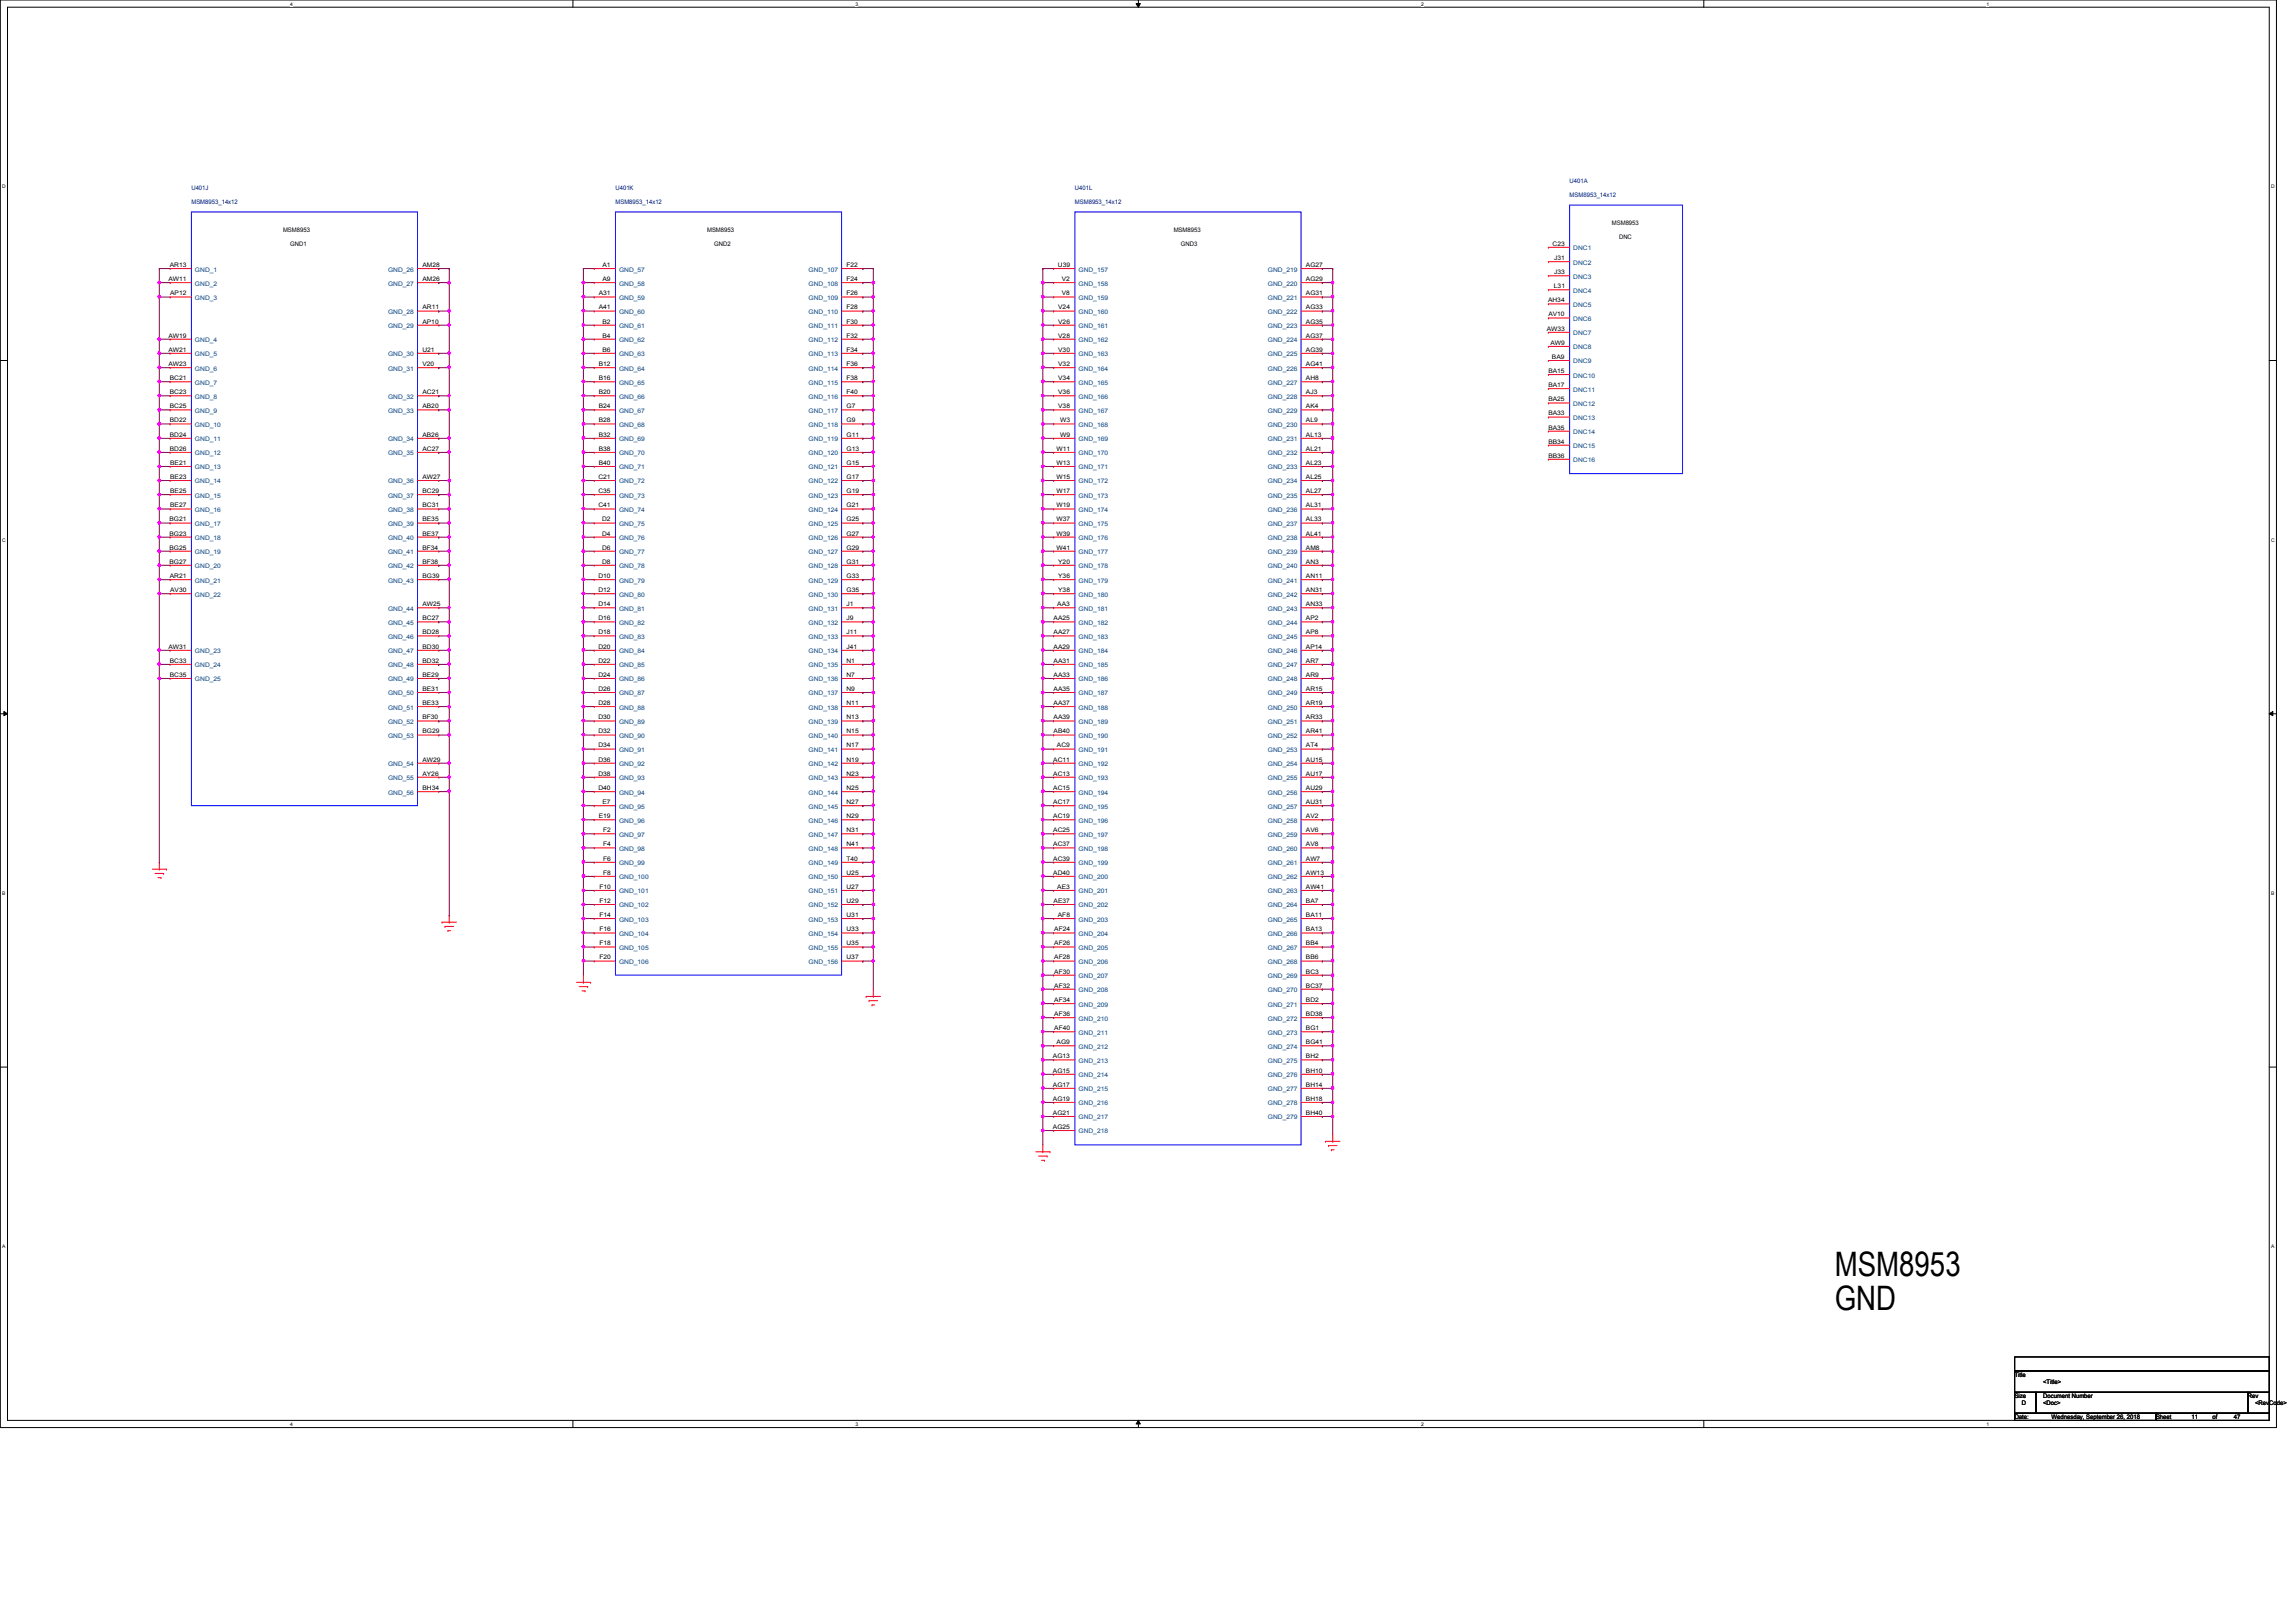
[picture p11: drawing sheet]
<svg xmlns="http://www.w3.org/2000/svg" width="297mm" height="210mm" viewBox="0 0 297 210" stroke-linecap="round" stroke-linejoin="round" font-family="sans-serif">
<defs><g id="words">
<g font-size="4.4">
<text x="237.4" y="165.1">MSM8953</text>
<text x="237.4" y="169.5">GND</text>
</g>
<g font-size=".8" fill="#000080">
<text x="203.1" y="23.6">U401A</text>
<text x="24.8" y="24.6">U401J</text>
<text x="24.8" y="26.4">MSM8953_14x12</text>
<text x="79.6" y="24.6">U401K</text>
<text x="79.6" y="26.4">MSM8953_14x12</text>
<text x="139.1" y="24.6">U401L</text>
<text x="139.1" y="26.4">MSM8953_14x12</text>
<text x="203.1" y="25.5">MSM8953_14x12</text>
</g>
<g font-size=".8">
<text x="208.5" y="29.1">MSM8953</text>
<text x="22" y="34.5">AR13</text>
<text x="36.6" y="30.1">MSM8953</text>
<text x="37.5" y="31.9">GND1</text>
<text x="54.6" y="34.5">AM28</text>
<text x="77.9" y="34.5">A1</text>
<text x="91.5" y="30.1">MSM8953</text>
<text x="92.4" y="31.9">GND2</text>
<text x="109.5" y="34.5">F22</text>
<text x="136.9" y="34.5">U39</text>
<text x="151.8" y="30.1">MSM8953</text>
<text x="152.8" y="31.9">GND3</text>
<text x="168.9" y="34.5">AG27</text>
<text x="200.9" y="31.8">C23</text>
<text x="201.1" y="35.5">J33</text>
<text x="201.1" y="33.7">J31</text>
<text x="209.5" y="30.9">DNC</text>
<text x="21.8" y="36.4">AW11</text>
<text x="22" y="38.2">AP12</text>
<text x="54.6" y="41.9">AP10</text>
<text x="54.6" y="40">AR11</text>
<text x="54.6" y="36.4">AM26</text>
<text x="77.5" y="40">A41</text>
<text x="77.5" y="38.2">A31</text>
<text x="77.9" y="41.9">B2</text>
<text x="77.9" y="36.4">A9</text>
<text x="109.5" y="36.4">F24</text>
<text x="109.5" y="41.9">F30</text>
<text x="109.5" y="40">F28</text>
<text x="109.5" y="38.2">F26</text>
<text x="136.9" y="41.9">V26</text>
<text x="136.9" y="40">V24</text>
<text x="137.4" y="38.2">V8</text>
<text x="137.4" y="36.4">V2</text>
<text x="168.9" y="36.4">AG29</text>
<text x="168.9" y="41.9">AG35</text>
<text x="168.9" y="40">AG33</text>
<text x="168.9" y="38.2">AG31</text>
<text x="200.3" y="39.1">AH34</text>
<text x="200.3" y="40.9">AV10</text>
<text x="201" y="37.3">L31</text>
<text x="21.8" y="47.4">AW23</text>
<text x="21.8" y="45.5">AW21</text>
<text x="21.8" y="43.7">AW19</text>
<text x="54.6" y="47.4">V20</text>
<text x="54.6" y="45.5">U21</text>
<text x="77.5" y="47.4">B12</text>
<text x="77.9" y="45.5">B6</text>
<text x="77.9" y="43.7">B4</text>
<text x="109.5" y="47.4">F36</text>
<text x="109.5" y="45.5">F34</text>
<text x="109.5" y="43.7">F32</text>
<text x="136.9" y="47.4">V32</text>
<text x="136.9" y="45.5">V30</text>
<text x="136.9" y="43.7">V28</text>
<text x="168.9" y="47.4">AG41</text>
<text x="168.9" y="45.5">AG39</text>
<text x="168.9" y="43.7">AG37</text>
<text x="200.1" y="42.8">AW33</text>
<text x="200.6" y="44.6">AW9</text>
<text x="200.8" y="46.4">BA9</text>
<text x="22" y="52.8">BC25</text>
<text x="22" y="51">BC23</text>
<text x="22" y="49.2">BC21</text>
<text x="54.6" y="52.8">AB20</text>
<text x="54.6" y="51">AC21</text>
<text x="77.5" y="52.8">B24</text>
<text x="77.5" y="51">B20</text>
<text x="77.5" y="49.2">B16</text>
<text x="109.5" y="51">F40</text>
<text x="109.5" y="49.2">F38</text>
<text x="109.5" y="52.8">G7</text>
<text x="136.9" y="52.8">V38</text>
<text x="136.9" y="51">V36</text>
<text x="136.9" y="49.2">V34</text>
<text x="168.9" y="51">AJ3</text>
<text x="168.9" y="49.2">AH8</text>
<text x="168.9" y="52.8">AK4</text>
<text x="200.3" y="53.8">BA33</text>
<text x="200.3" y="51.9">BA25</text>
<text x="200.3" y="50.1">BA17</text>
<text x="200.3" y="48.3">BA15</text>
<text x="22" y="58.3">BD26</text>
<text x="22" y="56.5">BD24</text>
<text x="22" y="54.7">BD22</text>
<text x="54.6" y="58.3">AC27</text>
<text x="54.6" y="56.5">AB26</text>
<text x="77.5" y="58.3">B38</text>
<text x="77.5" y="56.5">B32</text>
<text x="77.5" y="54.7">B28</text>
<text x="109.5" y="58.3">G13</text>
<text x="109.5" y="56.5">G11</text>
<text x="109.5" y="54.7">G9</text>
<text x="136.7" y="58.3">W11</text>
<text x="137.2" y="56.5">W9</text>
<text x="137.2" y="54.7">W3</text>
<text x="168.9" y="58.3">AL21</text>
<text x="168.9" y="56.5">AL13</text>
<text x="168.9" y="54.7">AL9</text>
<text x="200.3" y="59.2">BB36</text>
<text x="200.3" y="57.4">BB34</text>
<text x="200.3" y="55.6">BA35</text>
<text x="22" y="65.7">BE27</text>
<text x="22" y="63.8">BE25</text>
<text x="22" y="62">BE23</text>
<text x="22" y="60.2">BE21</text>
<text x="54.6" y="65.7">BC31</text>
<text x="54.6" y="63.8">BC29</text>
<text x="54.6" y="62">AW27</text>
<text x="77.4" y="62">C21</text>
<text x="77.4" y="65.7">C41</text>
<text x="77.4" y="63.8">C35</text>
<text x="77.5" y="60.2">B40</text>
<text x="109.5" y="65.7">G21</text>
<text x="109.5" y="63.8">G19</text>
<text x="109.5" y="62">G17</text>
<text x="109.5" y="60.2">G15</text>
<text x="136.7" y="62">W15</text>
<text x="136.7" y="60.2">W13</text>
<text x="136.7" y="65.7">W19</text>
<text x="136.7" y="63.8">W17</text>
<text x="168.9" y="65.7">AL31</text>
<text x="168.9" y="63.8">AL27</text>
<text x="168.9" y="62">AL25</text>
<text x="168.9" y="60.2">AL23</text>
<text x="21.9" y="67.5">BG21</text>
<text x="21.9" y="69.3">BG23</text>
<text x="21.9" y="71.1">BG25</text>
<text x="54.6" y="71.1">BF34</text>
<text x="54.6" y="69.3">BE37</text>
<text x="54.6" y="67.5">BE35</text>
<text x="77.9" y="71.1">D6</text>
<text x="77.9" y="69.3">D4</text>
<text x="77.9" y="67.5">D2</text>
<text x="109.5" y="71.1">G29</text>
<text x="109.5" y="69.3">G27</text>
<text x="109.5" y="67.5">G25</text>
<text x="136.7" y="71.1">W41</text>
<text x="136.7" y="69.3">W39</text>
<text x="136.7" y="67.5">W37</text>
<text x="168.9" y="71.1">AM8</text>
<text x="168.9" y="69.3">AL41</text>
<text x="168.9" y="67.5">AL33</text>
<text x="21.9" y="72.9">BG27</text>
<text x="22" y="74.8">AR21</text>
<text x="22" y="76.6">AV30</text>
<text x="54.6" y="72.9">BF38</text>
<text x="54.6" y="74.8">BG39</text>
<text x="77.4" y="76.6">D12</text>
<text x="77.4" y="74.8">D10</text>
<text x="77.9" y="72.9">D8</text>
<text x="109.5" y="76.6">G35</text>
<text x="109.5" y="74.8">G33</text>
<text x="109.5" y="72.9">G31</text>
<text x="136.9" y="76.6">Y38</text>
<text x="136.9" y="74.8">Y36</text>
<text x="136.9" y="72.9">Y20</text>
<text x="168.9" y="76.6">AN31</text>
<text x="168.9" y="74.8">AN11</text>
<text x="168.9" y="72.9">AN3</text>
<text x="21.8" y="83.9">AW31</text>
<text x="54.6" y="78.4">AW25</text>
<text x="54.6" y="83.9">BD30</text>
<text x="54.6" y="82.1">BD28</text>
<text x="54.6" y="80.3">BC27</text>
<text x="77.4" y="78.4">D14</text>
<text x="77.4" y="83.9">D20</text>
<text x="77.4" y="82.1">D18</text>
<text x="77.4" y="80.3">D16</text>
<text x="109.5" y="83.9">J41</text>
<text x="109.5" y="82.1">J11</text>
<text x="109.5" y="80.3">J9</text>
<text x="109.5" y="78.4">J1</text>
<text x="136.3" y="83.9">AA29</text>
<text x="136.3" y="82.1">AA27</text>
<text x="136.3" y="80.3">AA25</text>
<text x="136.8" y="78.4">AA3</text>
<text x="168.9" y="83.9">AP14</text>
<text x="168.9" y="82.1">AP8</text>
<text x="168.9" y="80.3">AP2</text>
<text x="168.9" y="78.4">AN33</text>
<text x="22" y="87.6">BC35</text>
<text x="22" y="85.8">BC33</text>
<text x="54.6" y="89.4">BE31</text>
<text x="54.6" y="87.6">BE29</text>
<text x="54.6" y="85.8">BD32</text>
<text x="77.4" y="89.4">D26</text>
<text x="77.4" y="87.6">D24</text>
<text x="77.4" y="85.8">D22</text>
<text x="109.5" y="89.4">N9</text>
<text x="109.5" y="87.6">N7</text>
<text x="109.5" y="85.8">N1</text>
<text x="136.3" y="89.4">AA35</text>
<text x="136.3" y="87.6">AA33</text>
<text x="136.3" y="85.8">AA31</text>
<text x="168.9" y="89.4">AR15</text>
<text x="168.9" y="87.6">AR9</text>
<text x="168.9" y="85.8">AR7</text>
<text x="54.6" y="94.9">BG29</text>
<text x="54.6" y="93.1">BF30</text>
<text x="54.6" y="91.2">BE33</text>
<text x="77.4" y="94.9">D32</text>
<text x="77.4" y="93.1">D30</text>
<text x="77.4" y="91.2">D28</text>
<text x="109.5" y="94.9">N15</text>
<text x="109.5" y="93.1">N13</text>
<text x="109.5" y="91.2">N11</text>
<text x="136.3" y="94.9">AB40</text>
<text x="136.3" y="93.1">AA39</text>
<text x="136.3" y="91.2">AA37</text>
<text x="168.9" y="94.9">AR41</text>
<text x="168.9" y="93.1">AR33</text>
<text x="168.9" y="91.2">AR19</text>
<text x="54.6" y="98.6">AW29</text>
<text x="54.6" y="100.4">AY26</text>
<text x="77.4" y="100.4">D38</text>
<text x="77.4" y="98.6">D36</text>
<text x="77.4" y="96.7">D34</text>
<text x="109.5" y="100.4">N23</text>
<text x="109.5" y="98.6">N19</text>
<text x="109.5" y="96.7">N17</text>
<text x="136.3" y="100.4">AC13</text>
<text x="136.3" y="98.6">AC11</text>
<text x="136.7" y="96.7">AC9</text>
<text x="168.9" y="100.4">AU17</text>
<text x="168.9" y="98.6">AU15</text>
<text x="168.9" y="96.7">AT4</text>
<text x="54.6" y="102.2">BH34</text>
<text x="77.4" y="102.2">D40</text>
<text x="77.5" y="105.9">E19</text>
<text x="77.9" y="104.1">E7</text>
<text x="78" y="107.7">F2</text>
<text x="109.5" y="107.7">N31</text>
<text x="109.5" y="105.9">N29</text>
<text x="109.5" y="104.1">N27</text>
<text x="109.5" y="102.2">N25</text>
<text x="136.3" y="107.7">AC25</text>
<text x="136.3" y="105.9">AC19</text>
<text x="136.3" y="104.1">AC17</text>
<text x="136.3" y="102.2">AC15</text>
<text x="168.9" y="107.7">AV6</text>
<text x="168.9" y="105.9">AV2</text>
<text x="168.9" y="104.1">AU31</text>
<text x="168.9" y="102.2">AU29</text>
<text x="78" y="113.2">F8</text>
<text x="78" y="111.4">F6</text>
<text x="78" y="109.5">F4</text>
<text x="109.5" y="109.5">N41</text>
<text x="109.5" y="113.2">U25</text>
<text x="109.5" y="111.4">T40</text>
<text x="136.3" y="113.2">AD40</text>
<text x="136.3" y="111.4">AC39</text>
<text x="136.3" y="109.5">AC37</text>
<text x="168.9" y="109.5">AV8</text>
<text x="168.9" y="113.2">AW13</text>
<text x="168.9" y="111.4">AW7</text>
<text x="77.6" y="118.7">F14</text>
<text x="77.6" y="116.8">F12</text>
<text x="77.6" y="115">F10</text>
<text x="109.5" y="118.7">U31</text>
<text x="109.5" y="116.8">U29</text>
<text x="109.5" y="115">U27</text>
<text x="136.3" y="116.8">AE37</text>
<text x="136.8" y="115">AE3</text>
<text x="136.9" y="118.7">AF8</text>
<text x="168.9" y="118.7">BA11</text>
<text x="168.9" y="116.8">BA7</text>
<text x="168.9" y="115">AW41</text>
<text x="77.6" y="124.2">F20</text>
<text x="77.6" y="122.3">F18</text>
<text x="77.6" y="120.5">F16</text>
<text x="109.5" y="124.2">U37</text>
<text x="109.5" y="122.3">U35</text>
<text x="109.5" y="120.5">U33</text>
<text x="136.4" y="124.2">AF28</text>
<text x="136.4" y="122.3">AF26</text>
<text x="136.4" y="120.5">AF24</text>
<text x="136.4" y="126">AF30</text>
<text x="168.9" y="124.2">BB6</text>
<text x="168.9" y="122.3">BB4</text>
<text x="168.9" y="120.5">BA13</text>
<text x="168.9" y="126">BC3</text>
<text x="136.4" y="127.8">AF32</text>
<text x="136.4" y="129.7">AF34</text>
<text x="136.4" y="131.5">AF36</text>
<text x="168.9" y="127.8">BC37</text>
<text x="168.9" y="129.7">BD2</text>
<text x="168.9" y="131.5">BD38</text>
<text x="136.2" y="136.9">AG13</text>
<text x="136.4" y="133.3">AF40</text>
<text x="136.7" y="135.1">AG9</text>
<text x="168.9" y="133.3">BG1</text>
<text x="168.9" y="135.1">BG41</text>
<text x="168.9" y="136.9">BH2</text>
<text x="136.2" y="138.8">AG15</text>
<text x="136.2" y="140.6">AG17</text>
<text x="136.2" y="142.5">AG19</text>
<text x="168.9" y="138.8">BH10</text>
<text x="168.9" y="140.6">BH14</text>
<text x="168.9" y="142.5">BH18</text>
<text x="136.2" y="144.3">AG21</text>
<text x="136.2" y="146.1">AG25</text>
<text x="168.9" y="144.3">BH40</text>
<text x="260.6" y="178.2">Title</text>
<text x="264.3" y="179.1">&lt;Title&gt;</text>
<text x="260.6" y="180.9">Size</text>
<text x="260.6" y="183.6">Date:</text>
<text x="261.6" y="181.8">D</text>
<text x="264.3" y="180.9">Document Number</text>
<text x="264.3" y="181.8">&lt;Doc&gt;</text>
<text x="265.4" y="183.6">Wednesday, September 26, 2018</text>
<text x="278.9" y="183.6">Sheet</text>
<text x="283.5" y="183.6">11</text>
<text x="286.3" y="183.6">of</text>
<text x="289" y="183.6">47</text>
<text x="290.8" y="180.9">Rev</text>
<text x="291.8" y="181.8">&lt;RevCode&gt;</text>
</g>
<g font-size=".8" fill="#004080">
<text x="25.2" y="35.1">GND_1</text>
<text x="50.2" y="35.1">GND_26</text>
<text x="80.1" y="35.1">GND_57</text>
<text x="104.6" y="35.1">GND_107</text>
<text x="139.5" y="35.1">GND_157</text>
<text x="164" y="35.1">GND_219</text>
<text x="203.5" y="34.2">DNC2</text>
<text x="203.5" y="32.4">DNC1</text>
<text x="25.2" y="38.8">GND_3</text>
<text x="25.2" y="37">GND_2</text>
<text x="50.2" y="40.6">GND_28</text>
<text x="50.2" y="37">GND_27</text>
<text x="80.1" y="40.6">GND_60</text>
<text x="80.1" y="38.8">GND_59</text>
<text x="80.1" y="37">GND_58</text>
<text x="104.6" y="37">GND_108</text>
<text x="104.6" y="40.6">GND_110</text>
<text x="104.6" y="38.8">GND_109</text>
<text x="139.5" y="40.6">GND_160</text>
<text x="139.5" y="38.8">GND_159</text>
<text x="139.5" y="37">GND_158</text>
<text x="164" y="37">GND_220</text>
<text x="164" y="40.6">GND_222</text>
<text x="164" y="38.8">GND_221</text>
<text x="203.5" y="41.5">DNC6</text>
<text x="203.5" y="39.7">DNC5</text>
<text x="203.5" y="37.9">DNC4</text>
<text x="203.5" y="36.1">DNC3</text>
<text x="25.2" y="48">GND_6</text>
<text x="25.2" y="46.1">GND_5</text>
<text x="25.2" y="44.3">GND_4</text>
<text x="50.2" y="48">GND_31</text>
<text x="50.2" y="46.1">GND_30</text>
<text x="50.2" y="42.5">GND_29</text>
<text x="80.1" y="48">GND_64</text>
<text x="80.1" y="46.1">GND_63</text>
<text x="80.1" y="44.3">GND_62</text>
<text x="80.1" y="42.5">GND_61</text>
<text x="104.6" y="48">GND_114</text>
<text x="104.6" y="46.1">GND_113</text>
<text x="104.6" y="44.3">GND_112</text>
<text x="104.6" y="42.5">GND_111</text>
<text x="139.5" y="48">GND_164</text>
<text x="139.5" y="46.1">GND_163</text>
<text x="139.5" y="44.3">GND_162</text>
<text x="139.5" y="42.5">GND_161</text>
<text x="164" y="48">GND_226</text>
<text x="164" y="46.1">GND_225</text>
<text x="164" y="44.3">GND_224</text>
<text x="164" y="42.5">GND_223</text>
<text x="203.5" y="47">DNC9</text>
<text x="203.5" y="45.2">DNC8</text>
<text x="203.5" y="43.4">DNC7</text>
<text x="25.2" y="53.4">GND_9</text>
<text x="25.2" y="51.6">GND_8</text>
<text x="25.2" y="49.8">GND_7</text>
<text x="50.2" y="53.4">GND_33</text>
<text x="50.2" y="51.6">GND_32</text>
<text x="80.1" y="53.4">GND_67</text>
<text x="80.1" y="51.6">GND_66</text>
<text x="80.1" y="49.8">GND_65</text>
<text x="104.6" y="51.6">GND_116</text>
<text x="104.6" y="49.8">GND_115</text>
<text x="104.6" y="53.4">GND_117</text>
<text x="139.5" y="53.4">GND_167</text>
<text x="139.5" y="51.6">GND_166</text>
<text x="139.5" y="49.8">GND_165</text>
<text x="164" y="51.6">GND_228</text>
<text x="164" y="49.8">GND_227</text>
<text x="164" y="53.4">GND_229</text>
<text x="203.5" y="52.5">DNC12</text>
<text x="203.5" y="50.7">DNC11</text>
<text x="203.5" y="48.9">DNC10</text>
<text x="25.2" y="58.9">GND_12</text>
<text x="25.2" y="57.1">GND_11</text>
<text x="25.2" y="55.2">GND_10</text>
<text x="50.2" y="58.9">GND_35</text>
<text x="50.2" y="57.1">GND_34</text>
<text x="80.1" y="58.9">GND_70</text>
<text x="80.1" y="57.1">GND_69</text>
<text x="80.1" y="55.2">GND_68</text>
<text x="104.6" y="58.9">GND_120</text>
<text x="104.6" y="57.1">GND_119</text>
<text x="104.6" y="55.2">GND_118</text>
<text x="139.5" y="58.9">GND_170</text>
<text x="139.5" y="57.1">GND_169</text>
<text x="139.5" y="55.2">GND_168</text>
<text x="164" y="58.9">GND_232</text>
<text x="164" y="57.1">GND_231</text>
<text x="164" y="55.2">GND_230</text>
<text x="203.5" y="59.8">DNC16</text>
<text x="203.5" y="58">DNC15</text>
<text x="203.5" y="56.2">DNC14</text>
<text x="203.5" y="54.4">DNC13</text>
<text x="25.2" y="64.4">GND_15</text>
<text x="25.2" y="62.6">GND_14</text>
<text x="25.2" y="60.7">GND_13</text>
<text x="50.2" y="64.4">GND_37</text>
<text x="50.2" y="62.6">GND_36</text>
<text x="80.1" y="62.6">GND_72</text>
<text x="80.1" y="60.7">GND_71</text>
<text x="80.1" y="64.4">GND_73</text>
<text x="104.6" y="64.4">GND_123</text>
<text x="104.6" y="62.6">GND_122</text>
<text x="104.6" y="60.7">GND_121</text>
<text x="139.5" y="62.6">GND_172</text>
<text x="139.5" y="60.7">GND_171</text>
<text x="139.5" y="64.4">GND_173</text>
<text x="164" y="64.4">GND_235</text>
<text x="164" y="62.6">GND_234</text>
<text x="164" y="60.7">GND_233</text>
<text x="25.2" y="66.3">GND_16</text>
<text x="25.2" y="68.1">GND_17</text>
<text x="25.2" y="69.9">GND_18</text>
<text x="25.2" y="71.7">GND_19</text>
<text x="50.2" y="71.7">GND_41</text>
<text x="50.2" y="69.9">GND_40</text>
<text x="50.2" y="68.1">GND_39</text>
<text x="50.2" y="66.3">GND_38</text>
<text x="80.1" y="71.7">GND_77</text>
<text x="80.1" y="69.9">GND_76</text>
<text x="80.1" y="68.1">GND_75</text>
<text x="80.1" y="66.3">GND_74</text>
<text x="104.6" y="71.7">GND_127</text>
<text x="104.6" y="69.9">GND_126</text>
<text x="104.6" y="68.1">GND_125</text>
<text x="104.6" y="66.3">GND_124</text>
<text x="139.5" y="71.7">GND_177</text>
<text x="139.5" y="69.9">GND_176</text>
<text x="139.5" y="68.1">GND_175</text>
<text x="139.5" y="66.3">GND_174</text>
<text x="164" y="71.7">GND_239</text>
<text x="164" y="69.9">GND_238</text>
<text x="164" y="68.1">GND_237</text>
<text x="164" y="66.3">GND_236</text>
<text x="25.2" y="73.5">GND_20</text>
<text x="25.2" y="75.4">GND_21</text>
<text x="25.2" y="77.2">GND_22</text>
<text x="50.2" y="73.5">GND_42</text>
<text x="50.2" y="75.4">GND_43</text>
<text x="80.1" y="77.2">GND_80</text>
<text x="80.1" y="75.4">GND_79</text>
<text x="80.1" y="73.5">GND_78</text>
<text x="104.6" y="77.2">GND_130</text>
<text x="104.6" y="75.4">GND_129</text>
<text x="104.6" y="73.5">GND_128</text>
<text x="139.5" y="77.2">GND_180</text>
<text x="139.5" y="75.4">GND_179</text>
<text x="139.5" y="73.5">GND_178</text>
<text x="164" y="77.2">GND_242</text>
<text x="164" y="75.4">GND_241</text>
<text x="164" y="73.5">GND_240</text>
<text x="50.2" y="79">GND_44</text>
<text x="50.2" y="82.7">GND_46</text>
<text x="50.2" y="80.9">GND_45</text>
<text x="80.1" y="79">GND_81</text>
<text x="80.1" y="82.7">GND_83</text>
<text x="80.1" y="80.9">GND_82</text>
<text x="104.6" y="82.7">GND_133</text>
<text x="104.6" y="80.9">GND_132</text>
<text x="104.6" y="79">GND_131</text>
<text x="139.5" y="82.7">GND_183</text>
<text x="139.5" y="80.9">GND_182</text>
<text x="139.5" y="79">GND_181</text>
<text x="164" y="82.7">GND_245</text>
<text x="164" y="80.9">GND_244</text>
<text x="164" y="79">GND_243</text>
<text x="25.2" y="88.2">GND_25</text>
<text x="25.2" y="86.4">GND_24</text>
<text x="25.2" y="84.5">GND_23</text>
<text x="50.2" y="88.2">GND_49</text>
<text x="50.2" y="86.4">GND_48</text>
<text x="50.2" y="84.5">GND_47</text>
<text x="80.1" y="88.2">GND_86</text>
<text x="80.1" y="86.4">GND_85</text>
<text x="80.1" y="84.5">GND_84</text>
<text x="104.6" y="88.2">GND_136</text>
<text x="104.6" y="86.4">GND_135</text>
<text x="104.6" y="84.5">GND_134</text>
<text x="139.5" y="88.2">GND_186</text>
<text x="139.5" y="86.4">GND_185</text>
<text x="139.5" y="84.5">GND_184</text>
<text x="164" y="88.2">GND_248</text>
<text x="164" y="86.4">GND_247</text>
<text x="164" y="84.5">GND_246</text>
<text x="50.2" y="95.5">GND_53</text>
<text x="50.2" y="93.7">GND_52</text>
<text x="50.2" y="91.8">GND_51</text>
<text x="50.2" y="90">GND_50</text>
<text x="80.1" y="95.5">GND_90</text>
<text x="80.1" y="93.7">GND_89</text>
<text x="80.1" y="91.8">GND_88</text>
<text x="80.1" y="90">GND_87</text>
<text x="104.6" y="95.5">GND_140</text>
<text x="104.6" y="93.7">GND_139</text>
<text x="104.6" y="91.8">GND_138</text>
<text x="104.6" y="90">GND_137</text>
<text x="139.5" y="95.5">GND_190</text>
<text x="139.5" y="93.7">GND_189</text>
<text x="139.5" y="91.8">GND_188</text>
<text x="139.5" y="90">GND_187</text>
<text x="164" y="95.5">GND_252</text>
<text x="164" y="93.7">GND_251</text>
<text x="164" y="91.8">GND_250</text>
<text x="164" y="90">GND_249</text>
<text x="50.2" y="99.1">GND_54</text>
<text x="50.2" y="101">GND_55</text>
<text x="80.1" y="101">GND_93</text>
<text x="80.1" y="99.1">GND_92</text>
<text x="80.1" y="97.3">GND_91</text>
<text x="104.6" y="101">GND_143</text>
<text x="104.6" y="99.1">GND_142</text>
<text x="104.6" y="97.3">GND_141</text>
<text x="139.5" y="101">GND_193</text>
<text x="139.5" y="99.1">GND_192</text>
<text x="139.5" y="97.3">GND_191</text>
<text x="164" y="101">GND_255</text>
<text x="164" y="99.1">GND_254</text>
<text x="164" y="97.3">GND_253</text>
<text x="50.2" y="102.8">GND_56</text>
<text x="80.1" y="106.5">GND_96</text>
<text x="80.1" y="104.6">GND_95</text>
<text x="80.1" y="102.8">GND_94</text>
<text x="104.6" y="106.5">GND_146</text>
<text x="104.6" y="104.6">GND_145</text>
<text x="104.6" y="102.8">GND_144</text>
<text x="139.5" y="106.5">GND_196</text>
<text x="139.5" y="104.6">GND_195</text>
<text x="139.5" y="102.8">GND_194</text>
<text x="164" y="106.5">GND_258</text>
<text x="164" y="104.6">GND_257</text>
<text x="164" y="102.8">GND_256</text>
<text x="80.1" y="113.8">GND_100</text>
<text x="80.1" y="112">GND_99</text>
<text x="80.1" y="110.1">GND_98</text>
<text x="80.1" y="108.3">GND_97</text>
<text x="104.6" y="110.1">GND_148</text>
<text x="104.6" y="108.3">GND_147</text>
<text x="104.6" y="113.8">GND_150</text>
<text x="104.6" y="112">GND_149</text>
<text x="139.5" y="113.8">GND_200</text>
<text x="139.5" y="112">GND_199</text>
<text x="139.5" y="110.1">GND_198</text>
<text x="139.5" y="108.3">GND_197</text>
<text x="164" y="110.1">GND_260</text>
<text x="164" y="108.3">GND_259</text>
<text x="164" y="113.8">GND_262</text>
<text x="164" y="112">GND_261</text>
<text x="80.1" y="119.3">GND_103</text>
<text x="80.1" y="117.4">GND_102</text>
<text x="80.1" y="115.6">GND_101</text>
<text x="104.6" y="119.3">GND_153</text>
<text x="104.6" y="117.4">GND_152</text>
<text x="104.6" y="115.6">GND_151</text>
<text x="139.5" y="119.3">GND_203</text>
<text x="139.5" y="117.4">GND_202</text>
<text x="139.5" y="115.6">GND_201</text>
<text x="164" y="119.3">GND_265</text>
<text x="164" y="117.4">GND_264</text>
<text x="164" y="115.6">GND_263</text>
<text x="80.1" y="124.8">GND_106</text>
<text x="80.1" y="122.9">GND_105</text>
<text x="80.1" y="121.1">GND_104</text>
<text x="104.6" y="124.8">GND_156</text>
<text x="104.6" y="122.9">GND_155</text>
<text x="104.6" y="121.1">GND_154</text>
<text x="139.5" y="124.8">GND_206</text>
<text x="139.5" y="122.9">GND_205</text>
<text x="139.5" y="121.1">GND_204</text>
<text x="164" y="124.8">GND_268</text>
<text x="164" y="122.9">GND_267</text>
<text x="164" y="121.1">GND_266</text>
<text x="139.5" y="126.6">GND_207</text>
<text x="139.5" y="128.4">GND_208</text>
<text x="139.5" y="130.3">GND_209</text>
<text x="164" y="126.6">GND_269</text>
<text x="164" y="128.4">GND_270</text>
<text x="164" y="130.3">GND_271</text>
<text x="139.5" y="132.1">GND_210</text>
<text x="139.5" y="133.9">GND_211</text>
<text x="139.5" y="135.7">GND_212</text>
<text x="139.5" y="137.5">GND_213</text>
<text x="164" y="132.1">GND_272</text>
<text x="164" y="133.9">GND_273</text>
<text x="164" y="135.7">GND_274</text>
<text x="164" y="137.5">GND_275</text>
<text x="139.5" y="139.4">GND_214</text>
<text x="139.5" y="141.2">GND_215</text>
<text x="139.5" y="143">GND_216</text>
<text x="164" y="139.4">GND_276</text>
<text x="164" y="141.2">GND_277</text>
<text x="164" y="143">GND_278</text>
<text x="139.5" y="144.9">GND_217</text>
<text x="139.5" y="146.7">GND_218</text>
<text x="164" y="144.9">GND_279</text>
</g>
<g font-size=".6">
<text x="37.5" y=".7">4</text>
<text x="110.7" y=".7">3</text>
<text x="183.9" y=".7">2</text>
<text x="257" y=".7">1</text>
<text x=".3" y="24.4">D</text>
<text x="293.8" y="24.4">D</text>
<text x=".3" y="70.1">C</text>
<text x="293.8" y="70.1">C</text>
<text x=".3" y="115.8">B</text>
<text x="293.8" y="115.8">B</text>
<text x=".3" y="161.5">A</text>
<text x="293.8" y="161.5">A</text>
<text x="37.5" y="184.5">4</text>
<text x="110.7" y="184.5">3</text>
<text x="183.9" y="184.5">2</text>
<text x="257" y="184.5">1</text>
</g>
</g></defs>
<path d="M0 0h294.5v184.7h-294.5zM1 .9h292.6v182.9h-292.6z" fill="none" stroke="#000" stroke-width=".13"/>
<g fill="#fff">
<path d="M37.5 .1h.4v.7h-.4z"/>
<path d="M37.5 183.9h.4v.8h-.4z"/>
</g>
<path d="M74.1 0v.9M74.1 183.8v.9" fill="none" stroke="#000" stroke-width=".13"/>
<g fill="#fff">
<path d="M110.7 .1h.3v.7h-.3z"/>
<path d="M110.7 183.9h.3v.8h-.3z"/>
</g>
<path d="M147 .5h.5l-.2 .4zM147.3 0v.9M147.3 183.8l.2 .5h-.5zM147.3 183.8v.9" fill="none" stroke="#000" stroke-width=".13"/>
<path d="M147 .5h.5l-.2 .4zM147.3 183.8l.2 .5h-.5z" fill="#000"/>
<g fill="#fff">
<path d="M183.9 .1h.3v.7h-.3z"/>
<path d="M183.9 183.9h.3v.8h-.3z"/>
</g>
<path d="M220.4 0v.9M220.4 183.8v.9" fill="none" stroke="#000" stroke-width=".13"/>
<g fill="#fff">
<path d="M257 .1h.3v.7h-.3z"/>
<path d="M257 183.9h.3v.8h-.3z"/>
<path d="M.3 23.8h.5v.7h-.5z"/>
<path d="M293.8 23.8h.5v.7h-.5z"/>
<path d="M.3 69.5h.5v.7h-.5z"/>
<path d="M293.8 69.5h.5v.7h-.5z"/>
</g>
<path d="M0 46.7h1M293.6 46.7h.9" fill="none" stroke="#000" stroke-width=".13"/>
<g fill="#fff">
<path d="M.3 115.2h.4v.8h-.4z"/>
<path d="M293.8 115.2h.5v.8h-.5z"/>
</g>
<path d="M0 92.4h1M.5 92.1l.5 .3-.5 .2zM293.6 92.4l.4-.3v.5zM293.6 92.4h.9" fill="none" stroke="#000" stroke-width=".13"/>
<path d="M.5 92.1l.5 .3-.5 .2zM293.6 92.4l.4-.3v.5z" fill="#000"/>
<g fill="#fff">
<path d="M.3 161h.4v.7h-.4z"/>
<path d="M293.8 161h.4v.7h-.4z"/>
</g>
<path d="M0 138.1h1M293.6 138.1h.9M260.6 175.6h33v1.8h-33zM260.6 177.4h33v2.8h-33zM260.6 180.2h2.8v2.7h-2.8zM260.6 182.9h18.3v.9h-18.3zM263.4 180.2h27.4v2.7h-27.4zM278.9 182.9h14.7v.9h-14.7zM290.8 180.2h2.8v2.7h-2.8z" fill="none" stroke="#000" stroke-width=".13"/>
<g fill="none" stroke="#f00" stroke-width=".13">
<path d="M22 38.4h.1M22 34.8h.1M22 36.6h.1M22 36.6h2.8M22 34.8h2.8M22 38.4h2.8M54 36.6h2.8M54 34.8h2.8M56.8 36.6h.1M56.8 34.8h.1M76.9 38.4h.1M76.9 36.6h.1"/>
<path d="M76.9 34.8h.1M76.9 36.6h2.7M76.9 34.8h2.7M76.9 38.4h2.7M108.9 36.6h2.7M108.9 34.8h2.7M108.9 38.4h2.7M111.6 36.6h.1M111.6 34.8h.1M111.6 38.4h.1M136.3 38.4h.1M136.3 36.6h.1"/>
<path d="M136.3 34.8h.1M136.3 36.6h2.8M136.3 34.8h2.8M136.3 38.4h2.8M168.3 36.6h2.8M168.3 34.8h2.8M168.3 38.4h2.8M171.1 36.6h.1M171.1 34.8h.1M171.1 38.4h.1M200.3 39.3h.1M200.3 37.5h.1"/>
<path d="M200.3 35.7h.1M200.3 33.9h.1M200.3 32h.1M200.3 39.3h2.8M200.3 37.5h2.8M200.3 35.7h2.8M200.3 33.9h2.8M200.3 32h2.8M22 58.5h.1M22 56.7h.1M22 54.9h.1M22 53h.1"/>
<path d="M22 51.2h.1M22 49.4h.1M22 47.6h.1M22 45.7h.1M22 43.9h.1M22 51.2h2.8M22 49.4h2.8M22 47.6h2.8M22 45.7h2.8M22 58.5h2.8M22 56.7h2.8M22 54.9h2.8"/>
<path d="M22 53h2.8M22 43.9h2.8M54 51.2h2.8M54 47.6h2.8M54 45.7h2.8M54 58.5h2.8M54 56.7h2.8M54 53h2.8M54 42.1h2.8M54 40.3h2.8M56.8 58.5h.1M56.8 56.7h.1"/>
<path d="M56.8 53h.1M56.8 51.2h.1M56.8 47.6h.1M56.8 45.7h.1M56.8 42.1h.1M56.8 40.3h.1M76.9 58.5h.1M76.9 56.7h.1M76.9 54.9h.1M76.9 53h.1M76.9 51.2h.1M76.9 49.4h.1"/>
<path d="M76.9 47.6h.1M76.9 45.7h.1M76.9 43.9h.1M76.9 42.1h.1M76.9 40.3h.1M76.9 51.2h2.7M76.9 49.4h2.7M76.9 47.6h2.7M76.9 45.7h2.7M76.9 58.5h2.7M76.9 56.7h2.7M76.9 54.9h2.7"/>
<path d="M76.9 53h2.7M76.9 43.9h2.7M76.9 42.1h2.7M76.9 40.3h2.7M108.9 51.2h2.7M108.9 49.4h2.7M108.9 47.6h2.7M108.9 45.7h2.7M108.9 58.5h2.7M108.9 56.7h2.7M108.9 54.9h2.7M108.9 53h2.7"/>
<path d="M108.9 43.9h2.7M108.9 42.1h2.7M108.9 40.3h2.7M111.6 51.2h.1M111.6 49.4h.1M111.6 47.6h.1M111.6 45.7h.1M111.6 58.5h.1M111.6 56.7h.1M111.6 54.9h.1M111.6 53h.1M111.6 43.9h.1"/>
<path d="M111.6 42.1h.1M111.6 40.3h.1M136.3 58.5h.1M136.3 56.7h.1M136.3 54.9h.1M136.3 53h.1M136.3 51.2h.1M136.3 49.4h.1M136.3 47.6h.1M136.3 45.7h.1M136.3 43.9h.1M136.3 42.1h.1"/>
<path d="M136.3 40.3h.1M136.3 51.2h2.8M136.3 49.4h2.8M136.3 47.6h2.8M136.3 45.7h2.8M136.3 58.5h2.8M136.3 56.7h2.8M136.3 54.9h2.8M136.3 53h2.8M136.3 43.9h2.8M136.3 42.1h2.8M136.3 40.3h2.8"/>
<path d="M168.3 51.2h2.8M168.3 49.4h2.8M168.3 47.6h2.8M168.3 45.7h2.8M168.3 58.5h2.8M168.3 56.7h2.8M168.3 54.9h2.8M168.3 53h2.8M168.3 43.9h2.8M168.3 42.1h2.8M168.3 40.3h2.8M171.1 51.2h.1"/>
<path d="M171.1 49.4h.1M171.1 47.6h.1M171.1 45.7h.1M171.1 58.5h.1M171.1 56.7h.1M171.1 54.9h.1M171.1 53h.1M171.1 43.9h.1M171.1 42.1h.1M171.1 40.3h.1M200.3 59.4h.1M200.3 57.6h.1"/>
<path d="M200.3 55.8h.1M200.3 54h.1M200.3 52.2h.1M200.3 50.3h.1M200.3 48.5h.1M200.3 46.7h.1M200.3 44.8h.1M200.3 43h.1M200.3 41.1h.1M200.3 59.4h2.8M200.3 57.6h2.8M200.3 55.8h2.8"/>
<path d="M200.3 54h2.8M200.3 52.2h2.8M200.3 50.3h2.8M200.3 48.5h2.8M200.3 46.7h2.8M200.3 44.8h2.8M200.3 43h2.8M200.3 41.1h2.8M22 65.9h.1M22 64h.1M22 62.2h.1M22 67.7h.1"/>
<path d="M22 60.4h.1M22 69.5h.1M22 71.3h.1M22 73.2h.1M22 75h.1M22 76.8h.1M22 76.8h2.8M22 75h2.8M22 73.2h2.8M22 71.3h2.8M22 69.5h2.8M22 67.7h2.8"/>
<path d="M22 65.9h2.8M22 64h2.8M22 62.2h2.8M22 60.4h2.8M54 78.7h2.8M54 75h2.8M54 73.2h2.8M54 71.3h2.8M54 69.5h2.8M54 67.7h2.8M54 65.9h2.8M54 64h2.8"/>
<path d="M54 62.2h2.8M56.8 78.7h.1M56.8 71.3h.1M56.8 69.5h.1M56.8 67.7h.1M56.8 65.9h.1M56.8 64h.1M56.8 62.2h.1M56.8 73.2h.1M56.8 75h.1M76.9 76.8h.1M76.9 75h.1"/>
<path d="M76.9 73.2h.1M76.9 71.3h.1M76.9 62.2h.1M76.9 60.4h.1M76.9 78.7h.1M76.9 69.5h.1M76.9 67.7h.1M76.9 65.9h.1M76.9 64h.1M76.9 78.7h2.7M76.9 76.8h2.7M76.9 75h2.7"/>
<path d="M76.9 73.2h2.7M76.9 71.3h2.7M76.9 69.5h2.7M76.9 67.7h2.7M76.9 65.9h2.7M76.9 64h2.7M76.9 62.2h2.7M76.9 60.4h2.7M108.9 78.7h2.7M108.9 76.8h2.7M108.9 75h2.7M108.9 73.2h2.7"/>
<path d="M108.9 71.3h2.7M108.9 69.5h2.7M108.9 67.7h2.7M108.9 65.9h2.7M108.9 64h2.7M108.9 62.2h2.7M108.9 60.4h2.7M111.6 78.7h.1M111.6 76.8h.1M111.6 75h.1M111.6 73.2h.1M111.6 71.3h.1"/>
<path d="M111.6 69.5h.1M111.6 67.7h.1M111.6 65.9h.1M111.6 64h.1M111.6 62.2h.1M111.6 60.4h.1M136.3 76.8h.1M136.3 75h.1M136.3 73.2h.1M136.3 71.3h.1M136.3 62.2h.1M136.3 60.4h.1"/>
<path d="M136.3 78.7h.1M136.3 69.5h.1M136.3 67.7h.1M136.3 65.9h.1M136.3 64h.1M136.3 78.7h2.8M136.3 76.8h2.8M136.3 75h2.8M136.3 73.2h2.8M136.3 71.3h2.8M136.3 69.5h2.8M136.3 67.7h2.8"/>
<path d="M136.3 65.9h2.8M136.3 64h2.8M136.3 62.2h2.8M136.3 60.4h2.8M168.3 78.7h2.8M168.3 76.8h2.8M168.3 75h2.8M168.3 73.2h2.8M168.3 71.3h2.8M168.3 69.5h2.8M168.3 67.7h2.8M168.3 65.9h2.8"/>
<path d="M168.3 64h2.8M168.3 62.2h2.8M168.3 60.4h2.8M171.1 78.7h.1M171.1 76.8h.1M171.1 75h.1M171.1 73.2h.1M171.1 71.3h.1M171.1 69.5h.1M171.1 67.7h.1M171.1 65.9h.1M171.1 64h.1"/>
<path d="M171.1 62.2h.1M171.1 60.4h.1M22 87.8h.1M22 86h.1M22 84.2h.1M22 87.8h2.8M22 86h2.8M22 84.2h2.8M54 98.8h2.8M54 95.1h2.8M54 93.3h2.8M54 91.4h2.8"/>
<path d="M54 89.6h2.8M54 87.8h2.8M54 86h2.8M54 84.2h2.8M54 82.3h2.8M54 80.5h2.8M56.8 98.8h.1M56.8 95.1h.1M56.8 93.3h.1M56.8 91.4h.1M56.8 89.6h.1M56.8 87.8h.1"/>
<path d="M56.8 86h.1M56.8 84.2h.1M56.8 82.3h.1M56.8 80.5h.1M76.9 98.8h.1M76.9 96.9h.1M76.9 95.1h.1M76.9 93.3h.1M76.9 91.4h.1M76.9 89.6h.1M76.9 87.8h.1M76.9 86h.1"/>
<path d="M76.9 84.2h.1M76.9 82.3h.1M76.9 80.5h.1M76.9 98.8h2.7M76.9 96.9h2.7M76.9 95.1h2.7M76.9 93.3h2.7M76.9 91.4h2.7M76.9 89.6h2.7M76.9 87.8h2.7M76.9 86h2.7M76.9 84.2h2.7"/>
<path d="M76.9 82.3h2.7M76.9 80.5h2.7M108.9 98.8h2.7M108.9 96.9h2.7M108.9 95.1h2.7M108.9 93.3h2.7M108.9 91.4h2.7M108.9 89.6h2.7M108.9 87.8h2.7M108.9 86h2.7M108.9 84.2h2.7M108.9 82.3h2.7"/>
<path d="M108.9 80.5h2.7M111.6 95.1h.1M111.6 93.3h.1M111.6 91.4h.1M111.6 89.6h.1M111.6 87.8h.1M111.6 86h.1M111.6 84.2h.1M111.6 82.3h.1M111.6 80.5h.1M111.6 98.8h.1M111.6 96.9h.1"/>
<path d="M136.3 98.8h.1M136.3 96.9h.1M136.3 95.1h.1M136.3 93.3h.1M136.3 91.4h.1M136.3 89.6h.1M136.3 87.8h.1M136.3 86h.1M136.3 84.2h.1M136.3 82.3h.1M136.3 80.5h.1M136.3 98.8h2.8"/>
<path d="M136.3 96.9h2.8M136.3 95.1h2.8M136.3 93.3h2.8M136.3 91.4h2.8M136.3 89.6h2.8M136.3 87.8h2.8M136.3 86h2.8M136.3 84.2h2.8M136.3 82.3h2.8M136.3 80.5h2.8M168.3 98.8h2.8M168.3 96.9h2.8"/>
<path d="M168.3 95.1h2.8M168.3 93.3h2.8M168.3 91.4h2.8M168.3 89.6h2.8M168.3 87.8h2.8M168.3 86h2.8M168.3 84.2h2.8M168.3 82.3h2.8M168.3 80.5h2.8M171.1 95.1h.1M171.1 93.3h.1M171.1 91.4h.1"/>
<path d="M171.1 89.6h.1M171.1 87.8h.1M171.1 86h.1M171.1 84.2h.1M171.1 82.3h.1M171.1 80.5h.1M171.1 98.8h.1M171.1 96.9h.1M19.7 112.5h1.8M20.1 113h1.1M20.4 113.6h.4M20.6 112.5h.1"/>
<path d="M20.6 111.6v.9M20.8 113.6h.1M21.2 113h.1M21.5 112.5h.1M54 102.4h2.8M54 100.6h2.8M56.8 100.6h.1M56.8 102.4h.1M57.2 119.3h.1M57.2 119.3h1.9M57.6 119.9h.1M57.6 119.9h1.1"/>
<path d="M58.1 119.3h.1M58.1 118.4v.9M76.9 118.9h.1M76.9 117.1h.1M76.9 115.2h.1M76.9 113.4h.1M76.9 111.6h.1M76.9 109.7h.1M76.9 107.9h.1M76.9 106.1h.1M76.9 104.3h.1M76.9 102.4h.1"/>
<path d="M76.9 100.6h.1M76.9 118.9h2.7M76.9 117.1h2.7M76.9 115.2h2.7M76.9 113.4h2.7M76.9 111.6h2.7M76.9 109.7h2.7M76.9 107.9h2.7M76.9 106.1h2.7M76.9 104.3h2.7M76.9 102.4h2.7M76.9 100.6h2.7"/>
<path d="M108.9 118.9h2.7M108.9 117.1h2.7M108.9 115.2h2.7M108.9 113.4h2.7M108.9 111.6h2.7M108.9 109.7h2.7M108.9 107.9h2.7M108.9 106.1h2.7M108.9 104.3h2.7M108.9 102.4h2.7M108.9 100.6h2.7M111.6 109.7h.1"/>
<path d="M111.6 107.9h.1M111.6 106.1h.1M111.6 104.3h.1M111.6 118.9h.1M111.6 117.1h.1M111.6 115.2h.1M111.6 113.4h.1M111.6 111.6h.1M111.6 102.4h.1M111.6 100.6h.1M136.3 118.9h.1M136.3 117.1h.1"/>
<path d="M136.3 115.2h.1M136.3 113.4h.1M136.3 111.6h.1M136.3 109.7h.1M136.3 107.9h.1M136.3 106.1h.1M136.3 104.3h.1M136.3 102.4h.1M136.3 100.6h.1M136.3 118.9h2.8M136.3 117.1h2.8M136.3 115.2h2.8"/>
<path d="M136.3 113.4h2.8M136.3 111.6h2.8M136.3 109.7h2.8M136.3 107.9h2.8M136.3 106.1h2.8M136.3 104.3h2.8M136.3 102.4h2.8M136.3 100.6h2.8M168.3 118.9h2.8M168.3 117.1h2.8M168.3 115.2h2.8M168.3 113.4h2.8"/>
<path d="M168.3 111.6h2.8M168.3 109.7h2.8M168.3 107.9h2.8M168.3 106.1h2.8M168.3 104.3h2.8M168.3 102.4h2.8M168.3 100.6h2.8M171.1 109.7h.1M171.1 107.9h.1M171.1 106.1h.1M171.1 104.3h.1M171.1 118.9h.1"/>
<path d="M171.1 117.1h.1M171.1 115.2h.1M171.1 113.4h.1M171.1 111.6h.1M171.1 102.4h.1M171.1 100.6h.1M58 120.4h.1M58 120.4h.3M74.6 127.1h1.8M74.9 127.7h1.1M75.3 128.2h.4M75.5 127.1h.1"/>
<path d="M75.5 126.2v.9M75.7 128.2h.1M76 127.7h.1M76.4 127.1h.1M76.9 124.4h.1M76.9 122.6h.1M76.9 120.7h.1M76.9 124.4h2.7M76.9 122.6h2.7M76.9 120.7h2.7M108.9 124.4h2.7M108.9 122.6h2.7"/>
<path d="M108.9 120.7h2.7M111.6 124.4h.1M111.6 122.6h.1M111.6 120.7h.1M112.1 128.9h.1M112.1 128.9h1.8M112.4 129.5h.1M112.4 129.5h1.1M112.8 130h.1M112.8 130h.4M113 128.9h.1M113 128v.9"/>
<path d="M136.3 124.4h.1M136.3 122.6h.1M136.3 120.7h.1M136.3 126.2h.1M136.3 128h.1M136.3 129.9h.1M136.3 131.7h.1M136.3 133.5h.1M136.3 135.3h.1M136.3 137.2h.1M136.3 139h.1M136.3 124.4h2.8"/>
<path d="M136.3 122.6h2.8M136.3 120.7h2.8M136.3 126.2h2.8M136.3 128h2.8M136.3 129.9h2.8M136.3 131.7h2.8M136.3 133.5h2.8M136.3 135.3h2.8M136.3 137.2h2.8M136.3 139h2.8M168.3 124.4h2.8M168.3 122.6h2.8"/>
<path d="M168.3 120.7h2.8M168.3 126.2h2.8M168.3 128h2.8M168.3 129.9h2.8M168.3 131.7h2.8M168.3 133.5h2.8M168.3 135.3h2.8M168.3 137.2h2.8M168.3 139h2.8M171.1 124.4h.1M171.1 122.6h.1M171.1 120.7h.1"/>
<path d="M171.1 126.2h.1M171.1 128h.1M171.1 129.9h.1M171.1 131.7h.1M171.1 133.5h.1M171.1 135.3h.1M171.1 137.2h.1M171.1 139h.1M134 149.1h1.8M134.4 149.6h1.1M134.7 150.2h.4M134.9 149.1h.1"/>
<path d="M134.9 148.2v.9M135.1 150.2h.1M135.5 149.6h.1M135.8 149.1h.1M136.3 140.8h.1M136.3 142.7h.1M136.3 144.5h.1M136.3 146.3h.1M136.3 140.8h2.8M136.3 142.7h2.8M136.3 144.5h2.8M136.3 146.3h2.8"/>
<path d="M168.3 140.8h2.8M168.3 142.7h2.8M168.3 144.5h2.8M171.1 140.8h.1M171.1 142.7h.1M171.1 144.5h.1M171.5 147.7h.1M171.5 147.7h1.9M171.9 148.3h.1M171.9 148.3h1.1M172.3 148.8h.1M172.3 148.8h.3"/>
<path d="M172.4 147.7h.1M172.4 146.8v.9"/>
</g>
<path d="M24.8 27.4h29.2v76.9h-29.2zM79.6 27.4h29.3v98.8h-29.3zM139.1 27.4h29.2v120.8h-29.2zM203.1 26.5h14.6v34.8h-14.6z" fill="none" stroke="#00f" stroke-width=".13"/>
<path d="M134.9 140.8h.1M134.9 140.8h1.4M134.9 140.8v1.9" fill="none" stroke="#800040" stroke-width=".13"/>
<path d="M134.8 142.5h.2v.2h-.2z" fill-rule="evenodd" fill="#f0f"/>
<path d="M134.8 142.5h.2v.2h-.2z" fill="none" stroke="#f0f" stroke-width=".13"/>
<path d="M56.8 42.1h1.3M58.1 42.1h.1M58.1 45.7h.1M58.1 42.1v3.6M20.6 75h.1M20.6 76.8h.1M20.6 75h1.4M20.6 75v1.8" fill="none" stroke="#800040" stroke-width=".13"/>
<path d="M20.5 74.8h.2v.3h-.2z" fill-rule="evenodd" fill="#f0f"/>
<path d="M20.5 74.8h.2v.3h-.2z" fill="none" stroke="#f0f" stroke-width=".13"/>
<path d="M20.6 76.8h.1M20.6 76.8h1.4M20.6 86h.1M20.6 87.8h.1M20.6 86h1.4M20.6 86v1.8M134.9 142.7h.1M134.9 142.7h1.4M134.9 142.7v1.8" fill="none" stroke="#800040" stroke-width=".13"/>
<path d="M20.5 85.8h.2v.3h-.2z" fill-rule="evenodd" fill="#f0f"/>
<path d="M20.5 85.8h.2v.3h-.2z" fill="none" stroke="#f0f" stroke-width=".13"/>
<path d="M20.6 87.8h.1M20.6 87.8h1.4M20.6 87.8v23.8M20.6 111.6h.1M134.9 146.3h.1M134.9 146.3h1.4M134.9 146.3v1.9" fill="none" stroke="#800040" stroke-width=".13"/>
<path d="M20.5 87.7h.2v.2h-.2z" fill-rule="evenodd" fill="#f0f"/>
<path d="M20.5 87.7h.2v.2h-.2z" fill="none" stroke="#f0f" stroke-width=".13"/>
<path d="M134.9 144.5h.1M134.9 144.5h1.4M134.9 144.5v1.8" fill="none" stroke="#800040" stroke-width=".13"/>
<path d="M134.8 146.2h.2v.2h-.2z" fill-rule="evenodd" fill="#f0f"/>
<path d="M134.8 146.2h.2v.2h-.2z" fill="none" stroke="#f0f" stroke-width=".13"/>
<path d="M134.8 144.4h.2v.2h-.2z" fill-rule="evenodd" fill="#f0f"/>
<path d="M134.8 144.4h.2v.2h-.2z" fill="none" stroke="#f0f" stroke-width=".13"/>
<path d="M56.8 62.2h1.3M58.1 62.2h.1M58.1 64h.1M58.1 62.2v1.8M171.1 126.2h.1M171.1 126.2h1.3M172.4 126.2h.1M172.4 126.2v1.8" fill="none" stroke="#800040" stroke-width=".13"/>
<path d="M172.3 127.9h.2v.2h-.2z" fill-rule="evenodd" fill="#f0f"/>
<path d="M172.3 127.9h.2v.2h-.2z" fill="none" stroke="#f0f" stroke-width=".13"/>
<path d="M172.3 126.1h.2v.2h-.2z" fill-rule="evenodd" fill="#f0f"/>
<path d="M172.3 126.1h.2v.2h-.2z" fill="none" stroke="#f0f" stroke-width=".13"/>
<path d="M56.8 75h1.3M58.1 75h.1M58.1 78.7h.1M58.1 75v3.7" fill="none" stroke="#800040" stroke-width=".13"/>
<path d="M58 74.8h.2v.3h-.2z" fill-rule="evenodd" fill="#f0f"/>
<path d="M58 74.8h.2v.3h-.2z" fill="none" stroke="#f0f" stroke-width=".13"/>
<path d="M58 78.5h.2v.2h-.2z" fill-rule="evenodd" fill="#f0f"/>
<path d="M58 78.5h.2v.2h-.2z" fill="none" stroke="#f0f" stroke-width=".13"/>
<path d="M56.8 78.7h1.3M58.1 78.7h.1M58.1 78.7v1.8M58.1 80.5h.1M171.1 128h.1M171.1 129.9h.1M171.1 128h1.3M171.1 129.9h1.3M172.4 128h.1M172.4 129.9h.1M172.4 128v3.7" fill="none" stroke="#800040" stroke-width=".13"/>
<path d="M172.3 131.5h.2v.3h-.2z" fill-rule="evenodd" fill="#f0f"/>
<path d="M172.3 131.5h.2v.3h-.2z" fill="none" stroke="#f0f" stroke-width=".13"/>
<path d="M172.3 129.7h.2v.3h-.2z" fill-rule="evenodd" fill="#f0f"/>
<path d="M172.3 129.7h.2v.3h-.2z" fill="none" stroke="#f0f" stroke-width=".13"/>
<path d="M56.8 89.6h1.3M56.8 91.4h1.3M58.1 89.6h.1M58.1 91.4h.1M58.1 93.3h.1M58.1 89.6v3.7M171.1 131.7h.1M171.1 131.7h1.3M172.4 131.7h.1M172.4 131.7v1.8" fill="none" stroke="#800040" stroke-width=".13"/>
<path d="M58 91.3h.2v.3h-.2z" fill-rule="evenodd" fill="#f0f"/>
<path d="M58 91.3h.2v.3h-.2z" fill="none" stroke="#f0f" stroke-width=".13"/>
<path d="M58 93.1h.2v.3h-.2z" fill-rule="evenodd" fill="#f0f"/>
<path d="M58 93.1h.2v.3h-.2z" fill="none" stroke="#f0f" stroke-width=".13"/>
<path d="M56.8 100.6h1.3M58.1 100.6h.1M58.1 102.4h.1M58.1 100.6v1.8M171.1 133.5h.1M171.1 133.5h1.3M172.4 133.5h.1M172.4 133.5v1.8" fill="none" stroke="#800040" stroke-width=".13"/>
<path d="M172.3 135.2h.2v.3h-.2z" fill-rule="evenodd" fill="#f0f"/>
<path d="M172.3 135.2h.2v.3h-.2z" fill="none" stroke="#f0f" stroke-width=".13"/>
<path d="M172.3 133.4h.2v.2h-.2z" fill-rule="evenodd" fill="#f0f"/>
<path d="M172.3 133.4h.2v.2h-.2z" fill="none" stroke="#f0f" stroke-width=".13"/>
<path d="M20.6 69.5h.1M20.6 69.5h1.4M56.8 95.1h1.3M58.1 95.1h.1M58.1 98.8h.1M58.1 95.1v3.7M56.8 102.4h1.3M58.1 102.4h.1M58.1 118.4h.1M58.1 102.4v16" fill="none" stroke="#800040" stroke-width=".13"/>
<path d="M58 102.3h.2v.2h-.2z" fill-rule="evenodd" fill="#f0f"/>
<path d="M58 102.3h.2v.2h-.2z" fill="none" stroke="#f0f" stroke-width=".13"/>
<path d="M171.1 135.3h.1M171.1 137.2h.1M171.1 135.3h1.3M171.1 137.2h1.3M172.4 135.3h.1M172.4 137.2h.1M172.4 135.3v3.7" fill="none" stroke="#800040" stroke-width=".13"/>
<path d="M172.3 137h.2v.3h-.2z" fill-rule="evenodd" fill="#f0f"/>
<path d="M172.3 137h.2v.3h-.2z" fill="none" stroke="#f0f" stroke-width=".13"/>
<path d="M134.9 95.1h.1M134.9 95.1h1.4M134.9 107.9h.1M134.9 106.1h.1M134.9 107.9h1.4M134.9 106.1v3.6" fill="none" stroke="#800040" stroke-width=".13"/>
<path d="M134.8 107.8h.2v.2h-.2z" fill-rule="evenodd" fill="#f0f"/>
<path d="M134.8 107.8h.2v.2h-.2z" fill="none" stroke="#f0f" stroke-width=".13"/>
<path d="M134.9 91.4h.1M134.9 91.4v1.9M134.9 106.1h.1M134.9 106.1h1.4" fill="none" stroke="#800040" stroke-width=".13"/>
<path d="M134.8 93.1h.2v.3h-.2z" fill-rule="evenodd" fill="#f0f"/>
<path d="M134.8 93.1h.2v.3h-.2z" fill="none" stroke="#f0f" stroke-width=".13"/>
<path d="M134.8 91.3h.2v.3h-.2z" fill-rule="evenodd" fill="#f0f"/>
<path d="M134.8 91.3h.2v.3h-.2z" fill="none" stroke="#f0f" stroke-width=".13"/>
<path d="M134.9 104.3h.1M134.9 104.3v1.8" fill="none" stroke="#800040" stroke-width=".13"/>
<path d="M134.8 105.9h.2v.3h-.2z" fill-rule="evenodd" fill="#f0f"/>
<path d="M134.8 105.9h.2v.3h-.2z" fill="none" stroke="#f0f" stroke-width=".13"/>
<path d="M134.8 104.1h.2v.2h-.2z" fill-rule="evenodd" fill="#f0f"/>
<path d="M134.8 104.1h.2v.2h-.2z" fill="none" stroke="#f0f" stroke-width=".13"/>
<path d="M134.9 93.3h.1M134.9 96.9h.1M134.9 82.3h.1M134.9 82.3v1.9M134.9 96.9v1.9M134.9 93.3h1.4M134.9 96.9h1.4M134.9 104.3h.1M134.9 102.4h.1M134.9 104.3h1.4M134.9 102.4v1.9M134.9 102.4h1.4" fill="none" stroke="#800040" stroke-width=".13"/>
<path d="M134.8 84h.2v.2h-.2z" fill-rule="evenodd" fill="#f0f"/>
<path d="M134.8 84h.2v.2h-.2z" fill="none" stroke="#f0f" stroke-width=".13"/>
<path d="M134.9 98.8h.1M134.9 98.8h1.4M134.9 98.8v1.8" fill="none" stroke="#800040" stroke-width=".13"/>
<path d="M134.8 100.5h.2v.2h-.2z" fill-rule="evenodd" fill="#f0f"/>
<path d="M134.8 100.5h.2v.2h-.2z" fill="none" stroke="#f0f" stroke-width=".13"/>
<path d="M134.8 98.6h.2v.3h-.2z" fill-rule="evenodd" fill="#f0f"/>
<path d="M134.8 98.6h.2v.3h-.2z" fill="none" stroke="#f0f" stroke-width=".13"/>
<path d="M134.9 100.6h.1M134.9 100.6h1.4M134.9 100.6v1.8" fill="none" stroke="#800040" stroke-width=".13"/>
<path d="M134.8 102.3h.2v.2h-.2z" fill-rule="evenodd" fill="#f0f"/>
<path d="M134.8 102.3h.2v.2h-.2z" fill="none" stroke="#f0f" stroke-width=".13"/>
<path d="M134.9 89.6h.1M134.9 89.6h1.4M134.9 89.6v1.8" fill="none" stroke="#800040" stroke-width=".13"/>
<path d="M134.8 89.5h.2v.2h-.2z" fill-rule="evenodd" fill="#f0f"/>
<path d="M134.8 89.5h.2v.2h-.2z" fill="none" stroke="#f0f" stroke-width=".13"/>
<path d="M134.9 91.4h.1M134.9 93.3h.1M134.9 95.1h.1M134.9 91.4h1.4M134.9 93.3v3.6" fill="none" stroke="#800040" stroke-width=".13"/>
<path d="M134.8 96.8h.2v.2h-.2z" fill-rule="evenodd" fill="#f0f"/>
<path d="M134.8 96.8h.2v.2h-.2z" fill="none" stroke="#f0f" stroke-width=".13"/>
<path d="M134.8 94.9h.2v.3h-.2z" fill-rule="evenodd" fill="#f0f"/>
<path d="M134.8 94.9h.2v.3h-.2z" fill="none" stroke="#f0f" stroke-width=".13"/>
<path d="M134.9 86h.1M134.9 86v1.8" fill="none" stroke="#800040" stroke-width=".13"/>
<path d="M134.8 87.7h.2v.2h-.2z" fill-rule="evenodd" fill="#f0f"/>
<path d="M134.8 87.7h.2v.2h-.2z" fill="none" stroke="#f0f" stroke-width=".13"/>
<path d="M134.8 85.8h.2v.3h-.2z" fill-rule="evenodd" fill="#f0f"/>
<path d="M134.8 85.8h.2v.3h-.2z" fill="none" stroke="#f0f" stroke-width=".13"/>
<path d="M134.9 87.8h.1M134.9 80.5h.1M134.9 87.8h1.4M134.9 80.5v1.8M134.9 87.8v1.8" fill="none" stroke="#800040" stroke-width=".13"/>
<path d="M134.8 82.2h.2v.2h-.2z" fill-rule="evenodd" fill="#f0f"/>
<path d="M134.8 82.2h.2v.2h-.2z" fill="none" stroke="#f0f" stroke-width=".13"/>
<path d="M134.8 80.3h.2v.3h-.2z" fill-rule="evenodd" fill="#f0f"/>
<path d="M134.8 80.3h.2v.3h-.2z" fill="none" stroke="#f0f" stroke-width=".13"/>
<path d="M134.9 34.8h.1M134.9 34.8v1.8M134.9 80.5h.1M134.9 84.2h.1M134.9 82.3h.1M134.9 86h.1M134.9 80.5h1.4M134.9 84.2h1.4M134.9 84.2v1.8M134.9 82.3h1.4M134.9 86h1.4" fill="none" stroke="#800040" stroke-width=".13"/>
<path d="M134.8 36.4h.2v.3h-.2z" fill-rule="evenodd" fill="#f0f"/>
<path d="M134.8 36.4h.2v.3h-.2z" fill="none" stroke="#f0f" stroke-width=".13"/>
<path d="M134.9 34.8h.1M134.9 34.8h1.4M134.9 78.7h.1M134.9 75h.1M134.9 75v1.8M134.9 78.7v1.8M134.9 75h1.4" fill="none" stroke="#800040" stroke-width=".13"/>
<path d="M134.8 76.7h.2v.2h-.2z" fill-rule="evenodd" fill="#f0f"/>
<path d="M134.8 76.7h.2v.2h-.2z" fill="none" stroke="#f0f" stroke-width=".13"/>
<path d="M134.8 74.8h.2v.3h-.2z" fill-rule="evenodd" fill="#f0f"/>
<path d="M134.8 74.8h.2v.3h-.2z" fill="none" stroke="#f0f" stroke-width=".13"/>
<path d="M134.9 76.8h.1M134.9 78.7h.1M134.9 76.8v1.9M134.9 76.8h1.4M134.9 78.7h1.4" fill="none" stroke="#800040" stroke-width=".13"/>
<path d="M134.8 78.5h.2v.2h-.2z" fill-rule="evenodd" fill="#f0f"/>
<path d="M134.8 78.5h.2v.2h-.2z" fill="none" stroke="#f0f" stroke-width=".13"/>
<path d="M134.9 64h.1M134.9 65.9h.1M134.9 64h1.4M134.9 65.9v1.8" fill="none" stroke="#800040" stroke-width=".13"/>
<path d="M134.8 67.5h.2v.3h-.2z" fill-rule="evenodd" fill="#f0f"/>
<path d="M134.8 67.5h.2v.3h-.2z" fill="none" stroke="#f0f" stroke-width=".13"/>
<path d="M134.9 65.9h.1M134.9 62.2h.1M134.9 71.3h.1M134.9 65.9h1.4M134.9 62.2h1.4M134.9 71.3h1.4M134.9 71.3v1.9" fill="none" stroke="#800040" stroke-width=".13"/>
<path d="M134.8 73h.2v.3h-.2z" fill-rule="evenodd" fill="#f0f"/>
<path d="M134.8 73h.2v.3h-.2z" fill="none" stroke="#f0f" stroke-width=".13"/>
<path d="M134.9 73.2h.1M134.9 73.2h1.4M134.9 73.2v1.8M56.8 98.8h1.3M58.1 98.8h.1M58.1 98.8v1.8M58.1 100.6h.1" fill="none" stroke="#800040" stroke-width=".13"/>
<path d="M58 98.6h.2v.3h-.2z" fill-rule="evenodd" fill="#f0f"/>
<path d="M58 98.6h.2v.3h-.2z" fill="none" stroke="#f0f" stroke-width=".13"/>
<path d="M58 100.5h.2v.2h-.2z" fill-rule="evenodd" fill="#f0f"/>
<path d="M58 100.5h.2v.2h-.2z" fill="none" stroke="#f0f" stroke-width=".13"/>
<path d="M134.9 58.5h.1M134.9 58.5v3.7M134.9 60.4h.1M134.9 60.4h1.4" fill="none" stroke="#800040" stroke-width=".13"/>
<path d="M134.8 60.2h.2v.2h-.2z" fill-rule="evenodd" fill="#f0f"/>
<path d="M134.8 60.2h.2v.2h-.2z" fill="none" stroke="#f0f" stroke-width=".13"/>
<path d="M134.8 58.4h.2v.2h-.2z" fill-rule="evenodd" fill="#f0f"/>
<path d="M134.8 58.4h.2v.2h-.2z" fill="none" stroke="#f0f" stroke-width=".13"/>
<path d="M134.9 58.5h.1M134.9 58.5h1.4M134.9 69.5h.1M134.9 69.5v1.8" fill="none" stroke="#800040" stroke-width=".13"/>
<path d="M134.8 71.2h.2v.2h-.2z" fill-rule="evenodd" fill="#f0f"/>
<path d="M134.8 71.2h.2v.2h-.2z" fill="none" stroke="#f0f" stroke-width=".13"/>
<path d="M134.8 69.4h.2v.2h-.2z" fill-rule="evenodd" fill="#f0f"/>
<path d="M134.8 69.4h.2v.2h-.2z" fill="none" stroke="#f0f" stroke-width=".13"/>
<path d="M134.9 51.2h.1M134.9 51.2v1.8M134.9 69.5h.1M134.9 67.7h.1M134.9 69.5h1.4M134.9 67.7v1.8M134.9 67.7h1.4" fill="none" stroke="#800040" stroke-width=".13"/>
<path d="M134.8 52.9h.2v.3h-.2z" fill-rule="evenodd" fill="#f0f"/>
<path d="M134.8 52.9h.2v.3h-.2z" fill="none" stroke="#f0f" stroke-width=".13"/>
<path d="M134.8 51.1h.2v.2h-.2z" fill-rule="evenodd" fill="#f0f"/>
<path d="M134.8 51.1h.2v.2h-.2z" fill="none" stroke="#f0f" stroke-width=".13"/>
<path d="M134.9 49.4h.1M134.9 47.6h.1M134.9 56.7h.1M134.9 47.6v3.6M134.9 56.7v1.8" fill="none" stroke="#800040" stroke-width=".13"/>
<path d="M134.8 56.6h.2v.2h-.2z" fill-rule="evenodd" fill="#f0f"/>
<path d="M134.8 56.6h.2v.2h-.2z" fill="none" stroke="#f0f" stroke-width=".13"/>
<path d="M134.9 56.7h.1M134.9 54.9h.1M134.9 56.7h1.4M134.9 54.9v1.8M134.9 64h.1M134.9 64v1.9" fill="none" stroke="#800040" stroke-width=".13"/>
<path d="M134.8 65.7h.2v.2h-.2z" fill-rule="evenodd" fill="#f0f"/>
<path d="M134.8 65.7h.2v.2h-.2z" fill="none" stroke="#f0f" stroke-width=".13"/>
<path d="M134.8 63.9h.2v.2h-.2z" fill-rule="evenodd" fill="#f0f"/>
<path d="M134.8 63.9h.2v.2h-.2z" fill="none" stroke="#f0f" stroke-width=".13"/>
<path d="M134.9 62.2h.1M134.9 62.2v1.8" fill="none" stroke="#800040" stroke-width=".13"/>
<path d="M134.8 62.1h.2v.2h-.2z" fill-rule="evenodd" fill="#f0f"/>
<path d="M134.8 62.1h.2v.2h-.2z" fill="none" stroke="#f0f" stroke-width=".13"/>
<path d="M134.9 47.6h.1M134.9 45.7h.1M134.9 47.6h1.4M134.9 45.7v1.9" fill="none" stroke="#800040" stroke-width=".13"/>
<path d="M134.8 47.4h.2v.3h-.2z" fill-rule="evenodd" fill="#f0f"/>
<path d="M134.8 47.4h.2v.3h-.2z" fill="none" stroke="#f0f" stroke-width=".13"/>
<path d="M134.8 45.6h.2v.2h-.2z" fill-rule="evenodd" fill="#f0f"/>
<path d="M134.8 45.6h.2v.2h-.2z" fill="none" stroke="#f0f" stroke-width=".13"/>
<path d="M134.9 45.7h.1M134.9 54.9h.1M134.9 45.7h1.4M134.9 54.9h1.4" fill="none" stroke="#800040" stroke-width=".13"/>
<path d="M134.8 54.7h.2v.3h-.2z" fill-rule="evenodd" fill="#f0f"/>
<path d="M134.8 54.7h.2v.3h-.2z" fill="none" stroke="#f0f" stroke-width=".13"/>
<path d="M134.9 51.2h.1M134.9 53h.1M134.9 49.4h.1M134.9 51.2h1.4M134.9 53v1.9M134.9 53h1.4M134.9 49.4h1.4" fill="none" stroke="#800040" stroke-width=".13"/>
<path d="M134.8 49.2h.2v.3h-.2z" fill-rule="evenodd" fill="#f0f"/>
<path d="M134.8 49.2h.2v.3h-.2z" fill="none" stroke="#f0f" stroke-width=".13"/>
<path d="M134.9 42.1h.1M134.9 42.1v1.8" fill="none" stroke="#800040" stroke-width=".13"/>
<path d="M134.8 43.8h.2v.2h-.2z" fill-rule="evenodd" fill="#f0f"/>
<path d="M134.8 43.8h.2v.2h-.2z" fill="none" stroke="#f0f" stroke-width=".13"/>
<path d="M134.9 40.3h.1M134.9 40.3v1.8M134.9 111.6h.1M134.9 111.6h1.4M134.9 124.4h.1M134.9 124.4h1.4" fill="none" stroke="#800040" stroke-width=".13"/>
<path d="M134.8 41.9h.2v.3h-.2z" fill-rule="evenodd" fill="#f0f"/>
<path d="M134.8 41.9h.2v.3h-.2z" fill="none" stroke="#f0f" stroke-width=".13"/>
<path d="M134.8 40.1h.2v.2h-.2z" fill-rule="evenodd" fill="#f0f"/>
<path d="M134.8 40.1h.2v.2h-.2z" fill="none" stroke="#f0f" stroke-width=".13"/>
<path d="M134.9 38.4h.1M134.9 36.6h.1M134.9 36.6v3.7M134.9 38.4h1.4" fill="none" stroke="#800040" stroke-width=".13"/>
<path d="M134.8 38.3h.2v.2h-.2z" fill-rule="evenodd" fill="#f0f"/>
<path d="M134.8 38.3h.2v.2h-.2z" fill="none" stroke="#f0f" stroke-width=".13"/>
<path d="M134.9 36.6h.1M134.9 36.6h1.4M171.1 139h.1M171.1 139h1.3M172.4 139h.1M172.4 139v1.8" fill="none" stroke="#800040" stroke-width=".13"/>
<path d="M172.3 140.7h.2v.2h-.2z" fill-rule="evenodd" fill="#f0f"/>
<path d="M172.3 140.7h.2v.2h-.2z" fill="none" stroke="#f0f" stroke-width=".13"/>
<path d="M172.3 138.8h.2v.3h-.2z" fill-rule="evenodd" fill="#f0f"/>
<path d="M172.3 138.8h.2v.3h-.2z" fill="none" stroke="#f0f" stroke-width=".13"/>
<path d="M134.9 42.1h.1M134.9 43.9h.1M134.9 42.1h1.4M134.9 43.9v1.8M134.9 43.9h1.4M134.9 124.4h.1M134.9 122.6h.1M134.9 122.6v3.6" fill="none" stroke="#800040" stroke-width=".13"/>
<path d="M134.8 124.2h.2v.2h-.2z" fill-rule="evenodd" fill="#f0f"/>
<path d="M134.8 124.2h.2v.2h-.2z" fill="none" stroke="#f0f" stroke-width=".13"/>
<path d="M134.9 122.6h.1M134.9 120.7h.1M134.9 122.6h1.4M134.9 120.7v1.9" fill="none" stroke="#800040" stroke-width=".13"/>
<path d="M134.8 122.4h.2v.2h-.2z" fill-rule="evenodd" fill="#f0f"/>
<path d="M134.8 122.4h.2v.2h-.2z" fill="none" stroke="#f0f" stroke-width=".13"/>
<path d="M134.8 120.6h.2v.2h-.2z" fill-rule="evenodd" fill="#f0f"/>
<path d="M134.8 120.6h.2v.2h-.2z" fill="none" stroke="#f0f" stroke-width=".13"/>
<path d="M134.9 118.9h.1M134.9 118.9v1.8M134.9 120.7h.1M134.9 120.7h1.4" fill="none" stroke="#800040" stroke-width=".13"/>
<path d="M134.8 118.7h.2v.3h-.2z" fill-rule="evenodd" fill="#f0f"/>
<path d="M134.8 118.7h.2v.3h-.2z" fill="none" stroke="#f0f" stroke-width=".13"/>
<path d="M134.9 40.3h.1M134.9 40.3h1.4M134.9 118.9h.1M134.9 109.7h.1M134.9 113.4h.1M134.9 115.2h.1M134.9 118.9h1.4M134.9 109.7h1.4M134.9 113.4h1.4M134.9 113.4v3.7M134.9 115.2h1.4" fill="none" stroke="#800040" stroke-width=".13"/>
<path d="M134.8 116.9h.2v.3h-.2z" fill-rule="evenodd" fill="#f0f"/>
<path d="M134.8 116.9h.2v.3h-.2z" fill="none" stroke="#f0f" stroke-width=".13"/>
<path d="M134.8 115.1h.2v.2h-.2z" fill-rule="evenodd" fill="#f0f"/>
<path d="M134.8 115.1h.2v.2h-.2z" fill="none" stroke="#f0f" stroke-width=".13"/>
<path d="M134.9 117.1h.1M134.9 109.7h.1M134.9 117.1h1.4M134.9 109.7v1.9M134.9 117.1v1.8" fill="none" stroke="#800040" stroke-width=".13"/>
<path d="M134.8 111.4h.2v.3h-.2z" fill-rule="evenodd" fill="#f0f"/>
<path d="M134.8 111.4h.2v.3h-.2z" fill="none" stroke="#f0f" stroke-width=".13"/>
<path d="M134.8 109.6h.2v.2h-.2z" fill-rule="evenodd" fill="#f0f"/>
<path d="M134.8 109.6h.2v.2h-.2z" fill="none" stroke="#f0f" stroke-width=".13"/>
<path d="M134.9 111.6h.1M134.9 111.6v1.8" fill="none" stroke="#800040" stroke-width=".13"/>
<path d="M134.8 113.2h.2v.3h-.2z" fill-rule="evenodd" fill="#f0f"/>
<path d="M134.8 113.2h.2v.3h-.2z" fill="none" stroke="#f0f" stroke-width=".13"/>
<path d="M134.9 126.2h.1M134.9 126.2h1.4M134.9 126.2v1.8" fill="none" stroke="#800040" stroke-width=".13"/>
<path d="M134.8 127.9h.2v.2h-.2z" fill-rule="evenodd" fill="#f0f"/>
<path d="M134.8 127.9h.2v.2h-.2z" fill="none" stroke="#f0f" stroke-width=".13"/>
<path d="M134.8 126.1h.2v.2h-.2z" fill-rule="evenodd" fill="#f0f"/>
<path d="M134.8 126.1h.2v.2h-.2z" fill="none" stroke="#f0f" stroke-width=".13"/>
<path d="M56.8 65.9h1.3M58.1 65.9h.1M58.1 67.7h.1M58.1 65.9v1.8" fill="none" stroke="#800040" stroke-width=".13"/>
<path d="M58 67.5h.2v.3h-.2z" fill-rule="evenodd" fill="#f0f"/>
<path d="M58 67.5h.2v.3h-.2z" fill="none" stroke="#f0f" stroke-width=".13"/>
<path d="M171.1 140.8h.1M171.1 140.8h1.3M172.4 140.8h.1M172.4 140.8v1.9" fill="none" stroke="#800040" stroke-width=".13"/>
<path d="M172.3 142.5h.2v.2h-.2z" fill-rule="evenodd" fill="#f0f"/>
<path d="M172.3 142.5h.2v.2h-.2z" fill="none" stroke="#f0f" stroke-width=".13"/>
<path d="M20.6 84.2h.1M20.6 84.2h1.4M134.9 128h.1M134.9 129.9h.1M134.9 128h1.4M134.9 128v1.9M134.9 129.9h1.4" fill="none" stroke="#800040" stroke-width=".13"/>
<path d="M134.8 129.7h.2v.3h-.2z" fill-rule="evenodd" fill="#f0f"/>
<path d="M134.8 129.7h.2v.3h-.2z" fill="none" stroke="#f0f" stroke-width=".13"/>
<path d="M56.8 71.3h1.3M58.1 71.3h.1M58.1 73.2h.1M58.1 71.3v1.9M134.9 129.9h.1M134.9 129.9v1.8M171.1 142.7h.1M171.1 142.7h1.3M172.4 142.7h.1M172.4 142.7v1.8" fill="none" stroke="#800040" stroke-width=".13"/>
<path d="M58 73h.2v.3h-.2z" fill-rule="evenodd" fill="#f0f"/>
<path d="M58 73h.2v.3h-.2z" fill="none" stroke="#f0f" stroke-width=".13"/>
<path d="M58.1 95.1h.1M58.1 93.3v1.8" fill="none" stroke="#800040" stroke-width=".13"/>
<path d="M58 94.9h.2v.3h-.2z" fill-rule="evenodd" fill="#f0f"/>
<path d="M58 94.9h.2v.3h-.2z" fill="none" stroke="#f0f" stroke-width=".13"/>
<path d="M172.4 120.7h.1M172.4 120.7v1.9" fill="none" stroke="#800040" stroke-width=".13"/>
<path d="M172.3 122.4h.2v.2h-.2z" fill-rule="evenodd" fill="#f0f"/>
<path d="M172.3 122.4h.2v.2h-.2z" fill="none" stroke="#f0f" stroke-width=".13"/>
<path d="M172.3 120.6h.2v.2h-.2z" fill-rule="evenodd" fill="#f0f"/>
<path d="M172.3 120.6h.2v.2h-.2z" fill="none" stroke="#f0f" stroke-width=".13"/>
<path d="M172.4 122.6h.1M172.4 122.6v1.8" fill="none" stroke="#800040" stroke-width=".13"/>
<path d="M172.3 124.2h.2v.2h-.2z" fill-rule="evenodd" fill="#f0f"/>
<path d="M172.3 124.2h.2v.2h-.2z" fill="none" stroke="#f0f" stroke-width=".13"/>
<g fill="none" stroke="#800040" stroke-width=".13">
<path d="M171.1 109.7h.1M171.1 106.1h.1M171.1 115.2h.1M171.1 118.9h.1M171.1 109.7h1.3M171.1 106.1h1.3M171.1 115.2h1.3M172.4 117.1h.1M172.4 117.1v1.8h-1.3M171.1 122.6h.1M171.1 122.6h1.3M172.4 124.4h.1"/>
<path d="M172.4 124.4v1.8"/>
</g>
<path d="M172.3 118.7h.2v.3h-.2z" fill-rule="evenodd" fill="#f0f"/>
<path d="M172.3 118.7h.2v.3h-.2z" fill="none" stroke="#f0f" stroke-width=".13"/>
<g fill="none" stroke="#800040" stroke-width=".13">
<path d="M20.6 86h.1M20.6 84.2v1.8M171.1 102.4h.1M171.1 111.6h.1M171.1 107.9h.1M171.1 102.4h1.3M171.1 107.9h1.3M172.4 118.9h.1M172.4 102.4h.1M172.4 113.4h.1M172.4 109.7h.1M172.4 102.4v1.9"/>
<path d="M172.4 109.7v1.9h-1.3M172.4 113.4v1.8M172.4 118.9v1.8h-1.3M171.1 120.7h.1M171.1 124.4h.1M171.1 124.4h1.3"/>
</g>
<path d="M172.3 111.4h.2v.3h-.2z" fill-rule="evenodd" fill="#f0f"/>
<path d="M172.3 111.4h.2v.3h-.2z" fill="none" stroke="#f0f" stroke-width=".13"/>
<path d="M172.3 109.6h.2v.2h-.2z" fill-rule="evenodd" fill="#f0f"/>
<path d="M172.3 109.6h.2v.2h-.2z" fill="none" stroke="#f0f" stroke-width=".13"/>
<path d="M172.4 91.4h.1M172.4 91.4v1.9" fill="none" stroke="#800040" stroke-width=".13"/>
<path d="M172.3 93.1h.2v.3h-.2z" fill-rule="evenodd" fill="#f0f"/>
<path d="M172.3 93.1h.2v.3h-.2z" fill="none" stroke="#f0f" stroke-width=".13"/>
<path d="M172.3 91.3h.2v.3h-.2z" fill-rule="evenodd" fill="#f0f"/>
<path d="M172.3 91.3h.2v.3h-.2z" fill="none" stroke="#f0f" stroke-width=".13"/>
<path d="M172.4 100.6h.1M172.4 100.6v1.8" fill="none" stroke="#800040" stroke-width=".13"/>
<path d="M172.3 102.3h.2v.2h-.2z" fill-rule="evenodd" fill="#f0f"/>
<path d="M172.3 102.3h.2v.2h-.2z" fill="none" stroke="#f0f" stroke-width=".13"/>
<path d="M171.1 100.6h.1M171.1 100.6h1.3M172.4 115.2h.1M172.4 115.2v1.9" fill="none" stroke="#800040" stroke-width=".13"/>
<path d="M172.3 116.9h.2v.3h-.2z" fill-rule="evenodd" fill="#f0f"/>
<path d="M172.3 116.9h.2v.3h-.2z" fill="none" stroke="#f0f" stroke-width=".13"/>
<path d="M172.3 115.1h.2v.2h-.2z" fill-rule="evenodd" fill="#f0f"/>
<path d="M172.3 115.1h.2v.2h-.2z" fill="none" stroke="#f0f" stroke-width=".13"/>
<path d="M171.1 117.1h.1M171.1 117.1h1.3M172.4 106.1h.1M172.4 104.3h.1M172.4 104.3v3.6" fill="none" stroke="#800040" stroke-width=".13"/>
<path d="M172.3 105.9h.2v.3h-.2z" fill-rule="evenodd" fill="#f0f"/>
<path d="M172.3 105.9h.2v.3h-.2z" fill="none" stroke="#f0f" stroke-width=".13"/>
<path d="M172.3 104.1h.2v.2h-.2z" fill-rule="evenodd" fill="#f0f"/>
<path d="M172.3 104.1h.2v.2h-.2z" fill="none" stroke="#f0f" stroke-width=".13"/>
<path d="M171.1 89.6h.1M171.1 89.6h1.3M171.1 104.3h.1M171.1 104.3h1.3" fill="none" stroke="#800040" stroke-width=".13"/>
<path d="M172.3 89.5h.2v.2h-.2z" fill-rule="evenodd" fill="#f0f"/>
<path d="M172.3 89.5h.2v.2h-.2z" fill="none" stroke="#f0f" stroke-width=".13"/>
<path d="M171.1 98.8h.1M171.1 95.1h.1M171.1 98.8h1.3M171.1 95.1h1.3M171.1 113.4h.1M172.4 111.6h.1M172.4 111.6v1.8h-1.3" fill="none" stroke="#800040" stroke-width=".13"/>
<path d="M172.3 113.2h.2v.3h-.2z" fill-rule="evenodd" fill="#f0f"/>
<path d="M172.3 113.2h.2v.3h-.2z" fill="none" stroke="#f0f" stroke-width=".13"/>
<path d="M171.1 93.3h.1M171.1 93.3h1.3M134.9 131.7h.1M134.9 131.7h1.4M134.9 131.7v1.8" fill="none" stroke="#800040" stroke-width=".13"/>
<path d="M134.8 131.5h.2v.3h-.2z" fill-rule="evenodd" fill="#f0f"/>
<path d="M134.8 131.5h.2v.3h-.2z" fill="none" stroke="#f0f" stroke-width=".13"/>
<path d="M172.4 95.1h.1M172.4 95.1v1.8" fill="none" stroke="#800040" stroke-width=".13"/>
<path d="M172.3 96.8h.2v.2h-.2z" fill-rule="evenodd" fill="#f0f"/>
<path d="M172.3 96.8h.2v.2h-.2z" fill="none" stroke="#f0f" stroke-width=".13"/>
<path d="M172.3 94.9h.2v.3h-.2z" fill-rule="evenodd" fill="#f0f"/>
<path d="M172.3 94.9h.2v.3h-.2z" fill="none" stroke="#f0f" stroke-width=".13"/>
<path d="M172.4 93.3h.1M172.4 82.3h.1M172.4 82.3v1.9M172.4 93.3v1.8" fill="none" stroke="#800040" stroke-width=".13"/>
<path d="M172.3 84h.2v.2h-.2z" fill-rule="evenodd" fill="#f0f"/>
<path d="M172.3 84h.2v.2h-.2z" fill="none" stroke="#f0f" stroke-width=".13"/>
<path d="M171.1 82.3h.1M172.4 80.5h.1M172.4 80.5v1.8h-1.3" fill="none" stroke="#800040" stroke-width=".13"/>
<path d="M172.3 82.2h.2v.2h-.2z" fill-rule="evenodd" fill="#f0f"/>
<path d="M172.3 82.2h.2v.2h-.2z" fill="none" stroke="#f0f" stroke-width=".13"/>
<path d="M172.3 80.3h.2v.3h-.2z" fill-rule="evenodd" fill="#f0f"/>
<path d="M172.3 80.3h.2v.3h-.2z" fill="none" stroke="#f0f" stroke-width=".13"/>
<path d="M172.4 98.8h.1M172.4 98.8v1.8" fill="none" stroke="#800040" stroke-width=".13"/>
<path d="M172.3 100.5h.2v.2h-.2z" fill-rule="evenodd" fill="#f0f"/>
<path d="M172.3 100.5h.2v.2h-.2z" fill="none" stroke="#f0f" stroke-width=".13"/>
<path d="M172.3 98.6h.2v.3h-.2z" fill-rule="evenodd" fill="#f0f"/>
<path d="M172.3 98.6h.2v.3h-.2z" fill="none" stroke="#f0f" stroke-width=".13"/>
<path d="M172.4 107.9h.1M172.4 107.9v1.8" fill="none" stroke="#800040" stroke-width=".13"/>
<path d="M172.3 107.8h.2v.2h-.2z" fill-rule="evenodd" fill="#f0f"/>
<path d="M172.3 107.8h.2v.2h-.2z" fill="none" stroke="#f0f" stroke-width=".13"/>
<g fill="none" stroke="#800040" stroke-width=".13">
<path d="M171.1 91.4h.1M171.1 80.5h.1M171.1 86h.1M171.1 87.8h.1M171.1 96.9h.1M171.1 84.2h.1M171.1 80.5h1.3M171.1 86h1.3M171.1 87.8h1.3M171.1 96.9h1.3M171.1 84.2h1.3M172.4 87.8h.1"/>
<path d="M172.4 89.6h.1M172.4 96.9h.1M172.4 86h.1M172.4 86v5.4h-1.3M172.4 96.9v1.9"/>
</g>
<path d="M172.3 87.7h.2v.2h-.2z" fill-rule="evenodd" fill="#f0f"/>
<path d="M172.3 87.7h.2v.2h-.2z" fill="none" stroke="#f0f" stroke-width=".13"/>
<path d="M172.3 85.8h.2v.3h-.2z" fill-rule="evenodd" fill="#f0f"/>
<path d="M172.3 85.8h.2v.3h-.2z" fill="none" stroke="#f0f" stroke-width=".13"/>
<path d="M171.1 76.8h.1M171.1 78.7h.1M171.1 73.2h.1M171.1 76.8h1.3M171.1 78.7h1.3M171.1 73.2h1.3M172.4 84.2h.1M172.4 84.2v1.8" fill="none" stroke="#800040" stroke-width=".13"/>
<path d="M172.3 73h.2v.3h-.2z" fill-rule="evenodd" fill="#f0f"/>
<path d="M172.3 73h.2v.3h-.2z" fill="none" stroke="#f0f" stroke-width=".13"/>
<path d="M172.4 73.2h.1M172.4 75h.1M172.4 73.2v3.6" fill="none" stroke="#800040" stroke-width=".13"/>
<path d="M172.3 76.7h.2v.2h-.2z" fill-rule="evenodd" fill="#f0f"/>
<path d="M172.3 76.7h.2v.2h-.2z" fill="none" stroke="#f0f" stroke-width=".13"/>
<path d="M172.3 74.8h.2v.3h-.2z" fill-rule="evenodd" fill="#f0f"/>
<path d="M172.3 74.8h.2v.3h-.2z" fill="none" stroke="#f0f" stroke-width=".13"/>
<path d="M172.4 76.8h.1M172.4 76.8v1.9M171.1 144.5h.1M171.1 144.5h1.3M172.4 144.5h.1M172.4 144.5v2.3" fill="none" stroke="#800040" stroke-width=".13"/>
<path d="M172.3 144.4h.2v.2h-.2z" fill-rule="evenodd" fill="#f0f"/>
<path d="M172.3 144.4h.2v.2h-.2z" fill="none" stroke="#f0f" stroke-width=".13"/>
<g fill="none" stroke="#800040" stroke-width=".13">
<path d="M171.1 71.3h.1M171.1 64h.1M171.1 65.9h.1M171.1 69.5h.1M171.1 60.4h.1M171.1 71.3h1.3M171.1 65.9h1.3M171.1 69.5h1.3M171.1 60.4h1.3M172.4 71.3h.1M172.4 62.2h.1M172.4 65.9h.1"/>
<path d="M172.4 62.2v1.8h-1.3M172.4 65.9v1.8M172.4 71.3v1.9M75.5 98.8h.1M75.5 98.8h1.4M75.5 98.8v1.8"/>
</g>
<path d="M75.3 100.5h.3v.2h-.3z" fill-rule="evenodd" fill="#f0f"/>
<path d="M75.3 100.5h.3v.2h-.3z" fill="none" stroke="#f0f" stroke-width=".13"/>
<path d="M75.3 98.6h.3v.3h-.3z" fill-rule="evenodd" fill="#f0f"/>
<path d="M75.3 98.6h.3v.3h-.3z" fill="none" stroke="#f0f" stroke-width=".13"/>
<path d="M171.1 75h.1M171.1 62.2h.1M171.1 75h1.3M171.1 62.2h1.3" fill="none" stroke="#800040" stroke-width=".13"/>
<path d="M172.3 62.1h.2v.2h-.2z" fill-rule="evenodd" fill="#f0f"/>
<path d="M172.3 62.1h.2v.2h-.2z" fill="none" stroke="#f0f" stroke-width=".13"/>
<path d="M172.4 58.5h.1M172.4 58.5v1.9" fill="none" stroke="#800040" stroke-width=".13"/>
<path d="M172.3 60.2h.2v.2h-.2z" fill-rule="evenodd" fill="#f0f"/>
<path d="M172.3 60.2h.2v.2h-.2z" fill="none" stroke="#f0f" stroke-width=".13"/>
<path d="M172.3 58.4h.2v.2h-.2z" fill-rule="evenodd" fill="#f0f"/>
<path d="M172.3 58.4h.2v.2h-.2z" fill="none" stroke="#f0f" stroke-width=".13"/>
<path d="M172.4 78.7h.1M172.4 78.7v1.8" fill="none" stroke="#800040" stroke-width=".13"/>
<path d="M172.3 78.5h.2v.2h-.2z" fill-rule="evenodd" fill="#f0f"/>
<path d="M172.3 78.5h.2v.2h-.2z" fill="none" stroke="#f0f" stroke-width=".13"/>
<path d="M172.4 69.5h.1M172.4 69.5v1.8" fill="none" stroke="#800040" stroke-width=".13"/>
<path d="M172.3 71.2h.2v.2h-.2z" fill-rule="evenodd" fill="#f0f"/>
<path d="M172.3 71.2h.2v.2h-.2z" fill="none" stroke="#f0f" stroke-width=".13"/>
<path d="M172.3 69.4h.2v.2h-.2z" fill-rule="evenodd" fill="#f0f"/>
<path d="M172.3 69.4h.2v.2h-.2z" fill="none" stroke="#f0f" stroke-width=".13"/>
<path d="M172.4 51.2h.1M172.4 51.2v1.8" fill="none" stroke="#800040" stroke-width=".13"/>
<path d="M172.3 52.9h.2v.3h-.2z" fill-rule="evenodd" fill="#f0f"/>
<path d="M172.3 52.9h.2v.3h-.2z" fill="none" stroke="#f0f" stroke-width=".13"/>
<path d="M172.3 51.1h.2v.2h-.2z" fill-rule="evenodd" fill="#f0f"/>
<path d="M172.3 51.1h.2v.2h-.2z" fill="none" stroke="#f0f" stroke-width=".13"/>
<path d="M171.1 53h.1M171.1 53h1.3M172.4 53h.1M172.4 53v1.9M172.4 64h.1M172.4 64v1.9" fill="none" stroke="#800040" stroke-width=".13"/>
<path d="M172.3 65.7h.2v.2h-.2z" fill-rule="evenodd" fill="#f0f"/>
<path d="M172.3 65.7h.2v.2h-.2z" fill="none" stroke="#f0f" stroke-width=".13"/>
<path d="M172.3 63.9h.2v.2h-.2z" fill-rule="evenodd" fill="#f0f"/>
<path d="M172.3 63.9h.2v.2h-.2z" fill="none" stroke="#f0f" stroke-width=".13"/>
<path d="M171.1 54.9h.1M171.1 54.9h1.3M172.4 56.7h.1M172.4 56.7v1.8M171.1 67.7h.1M171.1 67.7h1.3M172.4 67.7h.1M172.4 67.7v1.8" fill="none" stroke="#800040" stroke-width=".13"/>
<path d="M172.3 67.5h.2v.3h-.2z" fill-rule="evenodd" fill="#f0f"/>
<path d="M172.3 67.5h.2v.3h-.2z" fill="none" stroke="#f0f" stroke-width=".13"/>
<path d="M171.1 58.5h.1M171.1 56.7h.1M171.1 51.2h.1M171.1 58.5h1.3M171.1 51.2h1.3M172.4 54.9h.1M172.4 54.9v1.8h-1.3M172.4 60.4h.1M172.4 60.4v1.8" fill="none" stroke="#800040" stroke-width=".13"/>
<path d="M172.3 56.6h.2v.2h-.2z" fill-rule="evenodd" fill="#f0f"/>
<path d="M172.3 56.6h.2v.2h-.2z" fill="none" stroke="#f0f" stroke-width=".13"/>
<path d="M172.3 54.7h.2v.3h-.2z" fill-rule="evenodd" fill="#f0f"/>
<path d="M172.3 54.7h.2v.3h-.2z" fill="none" stroke="#f0f" stroke-width=".13"/>
<path d="M172.4 45.7h.1M172.4 45.7v1.9" fill="none" stroke="#800040" stroke-width=".13"/>
<path d="M172.3 47.4h.2v.3h-.2z" fill-rule="evenodd" fill="#f0f"/>
<path d="M172.3 47.4h.2v.3h-.2z" fill="none" stroke="#f0f" stroke-width=".13"/>
<path d="M172.3 45.6h.2v.2h-.2z" fill-rule="evenodd" fill="#f0f"/>
<path d="M172.3 45.6h.2v.2h-.2z" fill="none" stroke="#f0f" stroke-width=".13"/>
<path d="M172.4 49.4h.1M172.4 49.4v1.8" fill="none" stroke="#800040" stroke-width=".13"/>
<path d="M172.3 49.2h.2v.3h-.2z" fill-rule="evenodd" fill="#f0f"/>
<path d="M172.3 49.2h.2v.3h-.2z" fill="none" stroke="#f0f" stroke-width=".13"/>
<path d="M172.4 34.8h.1M172.4 34.8v1.8M171.1 47.6h.1M171.1 49.4h.1M171.1 43.9h.1M171.1 45.7h.1M171.1 47.6h1.3M171.1 49.4h1.3M171.1 45.7h1.3M172.4 42.1h.1M172.4 42.1v1.8h-1.3" fill="none" stroke="#800040" stroke-width=".13"/>
<path d="M172.3 36.4h.2v.3h-.2z" fill-rule="evenodd" fill="#f0f"/>
<path d="M172.3 36.4h.2v.3h-.2z" fill="none" stroke="#f0f" stroke-width=".13"/>
<path d="M171.1 36.6h.1M171.1 36.6h1.3M172.4 36.6h.1M172.4 36.6v1.8M172.4 47.6h.1M172.4 40.3h.1M172.4 40.3v1.8M172.4 47.6v1.8" fill="none" stroke="#800040" stroke-width=".13"/>
<path d="M172.3 41.9h.2v.3h-.2z" fill-rule="evenodd" fill="#f0f"/>
<path d="M172.3 41.9h.2v.3h-.2z" fill="none" stroke="#f0f" stroke-width=".13"/>
<path d="M172.3 40.1h.2v.2h-.2z" fill-rule="evenodd" fill="#f0f"/>
<path d="M172.3 40.1h.2v.2h-.2z" fill="none" stroke="#f0f" stroke-width=".13"/>
<path d="M171.1 38.4h.1M171.1 38.4h1.3" fill="none" stroke="#800040" stroke-width=".13"/>
<path d="M172.3 38.3h.2v.2h-.2z" fill-rule="evenodd" fill="#f0f"/>
<path d="M172.3 38.3h.2v.2h-.2z" fill="none" stroke="#f0f" stroke-width=".13"/>
<path d="M171.1 34.8h.1M171.1 34.8h1.3M171.1 42.1h.1M171.1 40.3h.1M171.1 42.1h1.3M171.1 40.3h1.3M172.4 43.9h.1M172.4 43.9v1.8" fill="none" stroke="#800040" stroke-width=".13"/>
<path d="M172.3 43.8h.2v.2h-.2z" fill-rule="evenodd" fill="#f0f"/>
<path d="M172.3 43.8h.2v.2h-.2z" fill="none" stroke="#f0f" stroke-width=".13"/>
<path d="M172.4 38.4h.1M172.4 38.4v1.9M75.5 54.9h.1M75.5 56.7h.1M75.5 54.9h1.4M75.5 54.9v1.8M75.5 56.7h1.4M75.5 62.2h.1M75.5 64h.1M75.5 64v1.9M75.5 62.2h1.4" fill="none" stroke="#800040" stroke-width=".13"/>
<path d="M75.3 65.7h.3v.2h-.3z" fill-rule="evenodd" fill="#f0f"/>
<path d="M75.3 65.7h.3v.2h-.3z" fill="none" stroke="#f0f" stroke-width=".13"/>
<path d="M75.3 63.9h.3v.2h-.3z" fill-rule="evenodd" fill="#f0f"/>
<path d="M75.3 63.9h.3v.2h-.3z" fill="none" stroke="#f0f" stroke-width=".13"/>
<path d="M75.5 65.9h.1M75.5 64h.1M75.5 60.4h.1M75.5 62.2h.1M75.5 62.2v1.8M75.5 65.9v1.8M75.5 65.9h1.4M75.5 64h1.4M75.5 60.4h1.4" fill="none" stroke="#800040" stroke-width=".13"/>
<path d="M75.3 62.1h.3v.2h-.3z" fill-rule="evenodd" fill="#f0f"/>
<path d="M75.3 62.1h.3v.2h-.3z" fill="none" stroke="#f0f" stroke-width=".13"/>
<path d="M75.5 58.5h.1M75.5 58.5v3.7M75.5 60.4h.1" fill="none" stroke="#800040" stroke-width=".13"/>
<path d="M75.3 60.2h.3v.2h-.3z" fill-rule="evenodd" fill="#f0f"/>
<path d="M75.3 60.2h.3v.2h-.3z" fill="none" stroke="#f0f" stroke-width=".13"/>
<path d="M75.3 58.4h.3v.2h-.3z" fill-rule="evenodd" fill="#f0f"/>
<path d="M75.3 58.4h.3v.2h-.3z" fill="none" stroke="#f0f" stroke-width=".13"/>
<path d="M75.5 58.5h.1M75.5 56.7h.1M75.5 58.5h1.4M75.5 56.7v1.8" fill="none" stroke="#800040" stroke-width=".13"/>
<path d="M75.3 56.6h.3v.2h-.3z" fill-rule="evenodd" fill="#f0f"/>
<path d="M75.3 56.6h.3v.2h-.3z" fill="none" stroke="#f0f" stroke-width=".13"/>
<path d="M75.5 51.2h.1M75.5 49.4h.1M75.5 51.2h1.4M75.5 49.4v1.8" fill="none" stroke="#800040" stroke-width=".13"/>
<path d="M75.3 49.2h.3v.3h-.3z" fill-rule="evenodd" fill="#f0f"/>
<path d="M75.3 49.2h.3v.3h-.3z" fill="none" stroke="#f0f" stroke-width=".13"/>
<path d="M75.5 51.2h.1M75.5 51.2v1.8" fill="none" stroke="#800040" stroke-width=".13"/>
<path d="M75.3 52.9h.3v.3h-.3z" fill-rule="evenodd" fill="#f0f"/>
<path d="M75.3 52.9h.3v.3h-.3z" fill="none" stroke="#f0f" stroke-width=".13"/>
<path d="M75.3 51.1h.3v.2h-.3z" fill-rule="evenodd" fill="#f0f"/>
<path d="M75.3 51.1h.3v.2h-.3z" fill="none" stroke="#f0f" stroke-width=".13"/>
<path d="M75.5 53h.1M75.5 53v1.9" fill="none" stroke="#800040" stroke-width=".13"/>
<path d="M75.3 54.7h.3v.3h-.3z" fill-rule="evenodd" fill="#f0f"/>
<path d="M75.3 54.7h.3v.3h-.3z" fill="none" stroke="#f0f" stroke-width=".13"/>
<g fill="none" stroke="#800040" stroke-width=".13">
<path d="M75.5 38.4h.1M75.5 38.4h1.4M75.5 38.4v1.9M75.5 53h.1M75.5 40.3h.1M75.5 45.7h.1M75.5 47.6h.1M75.5 49.4h.1M75.5 43.9h.1M75.5 53h1.4M75.5 45.7v3.7M75.5 40.3h1.4"/>
<path d="M75.5 45.7h1.4M75.5 49.4h1.4M75.5 47.6h1.4M75.5 43.9h1.4"/>
</g>
<path d="M75.3 47.4h.3v.3h-.3z" fill-rule="evenodd" fill="#f0f"/>
<path d="M75.3 47.4h.3v.3h-.3z" fill="none" stroke="#f0f" stroke-width=".13"/>
<path d="M75.3 45.6h.3v.2h-.3z" fill-rule="evenodd" fill="#f0f"/>
<path d="M75.3 45.6h.3v.2h-.3z" fill="none" stroke="#f0f" stroke-width=".13"/>
<path d="M75.5 43.9h.1M75.5 42.1h.1M75.5 42.1v3.6" fill="none" stroke="#800040" stroke-width=".13"/>
<path d="M75.3 43.8h.3v.2h-.3z" fill-rule="evenodd" fill="#f0f"/>
<path d="M75.3 43.8h.3v.2h-.3z" fill="none" stroke="#f0f" stroke-width=".13"/>
<path d="M75.5 42.1h.1M75.5 40.3h.1M75.5 42.1h1.4M75.5 40.3v1.8" fill="none" stroke="#800040" stroke-width=".13"/>
<path d="M75.3 41.9h.3v.3h-.3z" fill-rule="evenodd" fill="#f0f"/>
<path d="M75.3 41.9h.3v.3h-.3z" fill="none" stroke="#f0f" stroke-width=".13"/>
<path d="M75.3 40.1h.3v.2h-.3z" fill-rule="evenodd" fill="#f0f"/>
<path d="M75.3 40.1h.3v.2h-.3z" fill="none" stroke="#f0f" stroke-width=".13"/>
<path d="M75.5 34.8h.1M75.5 34.8h1.4M75.5 34.8v1.8" fill="none" stroke="#800040" stroke-width=".13"/>
<path d="M75.3 36.4h.3v.3h-.3z" fill-rule="evenodd" fill="#f0f"/>
<path d="M75.3 36.4h.3v.3h-.3z" fill="none" stroke="#f0f" stroke-width=".13"/>
<path d="M75.5 36.6h.1M75.5 36.6v1.8" fill="none" stroke="#800040" stroke-width=".13"/>
<path d="M75.3 38.3h.3v.2h-.3z" fill-rule="evenodd" fill="#f0f"/>
<path d="M75.3 38.3h.3v.2h-.3z" fill="none" stroke="#f0f" stroke-width=".13"/>
<path d="M75.5 36.6h.1M75.5 36.6h1.4M75.5 73.2h.1M75.5 73.2v1.8" fill="none" stroke="#800040" stroke-width=".13"/>
<path d="M75.3 73h.3v.3h-.3z" fill-rule="evenodd" fill="#f0f"/>
<path d="M75.3 73h.3v.3h-.3z" fill="none" stroke="#f0f" stroke-width=".13"/>
<path d="M75.5 73.2h.1M75.5 73.2h1.4M75.5 122.6h.1M75.5 124.4h.1M75.5 122.6v3.6M75.5 122.6h1.4M75.5 124.4h1.4" fill="none" stroke="#800040" stroke-width=".13"/>
<path d="M75.3 124.2h.3v.2h-.3z" fill-rule="evenodd" fill="#f0f"/>
<path d="M75.3 124.2h.3v.2h-.3z" fill="none" stroke="#f0f" stroke-width=".13"/>
<path d="M75.5 120.7h.1M75.5 120.7v1.9" fill="none" stroke="#800040" stroke-width=".13"/>
<path d="M75.3 122.4h.3v.2h-.3z" fill-rule="evenodd" fill="#f0f"/>
<path d="M75.3 122.4h.3v.2h-.3z" fill="none" stroke="#f0f" stroke-width=".13"/>
<path d="M75.3 120.6h.3v.2h-.3z" fill-rule="evenodd" fill="#f0f"/>
<path d="M75.3 120.6h.3v.2h-.3z" fill="none" stroke="#f0f" stroke-width=".13"/>
<path d="M75.5 117.1h.1M75.5 118.9h.1M75.5 115.2h.1M75.5 117.1h1.4M75.5 117.1v3.6M75.5 118.9h1.4M75.5 115.2h1.4M75.5 120.7h.1M75.5 120.7h1.4" fill="none" stroke="#800040" stroke-width=".13"/>
<path d="M75.3 118.7h.3v.3h-.3z" fill-rule="evenodd" fill="#f0f"/>
<path d="M75.3 118.7h.3v.3h-.3z" fill="none" stroke="#f0f" stroke-width=".13"/>
<path d="M75.5 115.2h.1M75.5 115.2v1.9" fill="none" stroke="#800040" stroke-width=".13"/>
<path d="M75.3 116.9h.3v.3h-.3z" fill-rule="evenodd" fill="#f0f"/>
<path d="M75.3 116.9h.3v.3h-.3z" fill="none" stroke="#f0f" stroke-width=".13"/>
<path d="M75.3 115.1h.3v.2h-.3z" fill-rule="evenodd" fill="#f0f"/>
<path d="M75.3 115.1h.3v.2h-.3z" fill="none" stroke="#f0f" stroke-width=".13"/>
<path d="M75.5 113.4h.1M75.5 113.4v1.8M75.5 113.4h1.4" fill="none" stroke="#800040" stroke-width=".13"/>
<path d="M75.3 113.2h.3v.3h-.3z" fill-rule="evenodd" fill="#f0f"/>
<path d="M75.3 113.2h.3v.3h-.3z" fill="none" stroke="#f0f" stroke-width=".13"/>
<path d="M75.5 111.6h.1M75.5 109.7h.1M75.5 109.7v3.7M75.5 111.6h1.4" fill="none" stroke="#800040" stroke-width=".13"/>
<path d="M75.3 111.4h.3v.3h-.3z" fill-rule="evenodd" fill="#f0f"/>
<path d="M75.3 111.4h.3v.3h-.3z" fill="none" stroke="#f0f" stroke-width=".13"/>
<path d="M75.3 109.6h.3v.2h-.3z" fill-rule="evenodd" fill="#f0f"/>
<path d="M75.3 109.6h.3v.2h-.3z" fill="none" stroke="#f0f" stroke-width=".13"/>
<path d="M75.5 109.7h.1M75.5 100.6h.1M75.5 104.3h.1M75.5 109.7h1.4M75.5 100.6h1.4M75.5 104.3h1.4M75.5 104.3v1.8" fill="none" stroke="#800040" stroke-width=".13"/>
<path d="M75.3 105.9h.3v.3h-.3z" fill-rule="evenodd" fill="#f0f"/>
<path d="M75.3 105.9h.3v.3h-.3z" fill="none" stroke="#f0f" stroke-width=".13"/>
<path d="M75.3 104.1h.3v.2h-.3z" fill-rule="evenodd" fill="#f0f"/>
<path d="M75.3 104.1h.3v.2h-.3z" fill="none" stroke="#f0f" stroke-width=".13"/>
<path d="M75.5 102.4h.1M75.5 106.1h.1M75.5 102.4h1.4M75.5 106.1h1.4M75.5 106.1v1.8" fill="none" stroke="#800040" stroke-width=".13"/>
<path d="M75.3 107.8h.3v.2h-.3z" fill-rule="evenodd" fill="#f0f"/>
<path d="M75.3 107.8h.3v.2h-.3z" fill="none" stroke="#f0f" stroke-width=".13"/>
<path d="M75.5 96.9h.1M75.5 96.9v1.9M75.5 96.9h1.4M75.5 107.9h.1M75.5 107.9h1.4M75.5 107.9v1.8" fill="none" stroke="#800040" stroke-width=".13"/>
<path d="M75.3 96.8h.3v.2h-.3z" fill-rule="evenodd" fill="#f0f"/>
<path d="M75.3 96.8h.3v.2h-.3z" fill="none" stroke="#f0f" stroke-width=".13"/>
<path d="M75.5 100.6h.1M75.5 100.6v1.8" fill="none" stroke="#800040" stroke-width=".13"/>
<path d="M75.3 102.3h.3v.2h-.3z" fill-rule="evenodd" fill="#f0f"/>
<path d="M75.3 102.3h.3v.2h-.3z" fill="none" stroke="#f0f" stroke-width=".13"/>
<path d="M75.5 93.3h.1M75.5 95.1h.1M75.5 93.3v1.8M75.5 95.1h1.4M75.5 102.4h.1M75.5 102.4v1.9" fill="none" stroke="#800040" stroke-width=".13"/>
<path d="M75.3 94.9h.3v.3h-.3z" fill-rule="evenodd" fill="#f0f"/>
<path d="M75.3 94.9h.3v.3h-.3z" fill="none" stroke="#f0f" stroke-width=".13"/>
<path d="M75.5 95.1h.1M75.5 86h.1M75.5 86v1.8M75.5 95.1v1.8" fill="none" stroke="#800040" stroke-width=".13"/>
<path d="M75.3 87.7h.3v.2h-.3z" fill-rule="evenodd" fill="#f0f"/>
<path d="M75.3 87.7h.3v.2h-.3z" fill="none" stroke="#f0f" stroke-width=".13"/>
<path d="M75.3 85.8h.3v.3h-.3z" fill-rule="evenodd" fill="#f0f"/>
<path d="M75.3 85.8h.3v.3h-.3z" fill="none" stroke="#f0f" stroke-width=".13"/>
<path d="M75.5 87.8h.1M75.5 89.6h.1M75.5 91.4h.1M75.5 87.8v5.5M75.5 87.8h1.4M75.5 91.4h1.4" fill="none" stroke="#800040" stroke-width=".13"/>
<path d="M75.3 93.1h.3v.3h-.3z" fill-rule="evenodd" fill="#f0f"/>
<path d="M75.3 93.1h.3v.3h-.3z" fill="none" stroke="#f0f" stroke-width=".13"/>
<path d="M75.3 91.3h.3v.3h-.3z" fill-rule="evenodd" fill="#f0f"/>
<path d="M75.3 91.3h.3v.3h-.3z" fill="none" stroke="#f0f" stroke-width=".13"/>
<path d="M75.5 89.6h.1M75.5 89.6h1.4" fill="none" stroke="#800040" stroke-width=".13"/>
<path d="M75.3 89.5h.3v.2h-.3z" fill-rule="evenodd" fill="#f0f"/>
<path d="M75.3 89.5h.3v.2h-.3z" fill="none" stroke="#f0f" stroke-width=".13"/>
<path d="M75.5 93.3h.1M75.5 84.2h.1M75.5 93.3h1.4M75.5 84.2h1.4M75.5 84.2v1.8" fill="none" stroke="#800040" stroke-width=".13"/>
<path d="M75.3 84h.3v.2h-.3z" fill-rule="evenodd" fill="#f0f"/>
<path d="M75.3 84h.3v.2h-.3z" fill="none" stroke="#f0f" stroke-width=".13"/>
<path d="M75.5 75h.1M75.5 75v1.8M75.5 75h1.4M75.5 86h.1M75.5 82.3h.1M75.5 80.5h.1M75.5 86h1.4M75.5 82.3v1.9M75.5 80.5h1.4" fill="none" stroke="#800040" stroke-width=".13"/>
<path d="M75.3 76.7h.3v.2h-.3z" fill-rule="evenodd" fill="#f0f"/>
<path d="M75.3 76.7h.3v.2h-.3z" fill="none" stroke="#f0f" stroke-width=".13"/>
<path d="M75.3 74.8h.3v.3h-.3z" fill-rule="evenodd" fill="#f0f"/>
<path d="M75.3 74.8h.3v.3h-.3z" fill="none" stroke="#f0f" stroke-width=".13"/>
<path d="M75.5 76.8h.1M75.5 78.7h.1M75.5 76.8h1.4M75.5 76.8v5.5M75.5 80.5h.1" fill="none" stroke="#800040" stroke-width=".13"/>
<path d="M75.3 82.2h.3v.2h-.3z" fill-rule="evenodd" fill="#f0f"/>
<path d="M75.3 82.2h.3v.2h-.3z" fill="none" stroke="#f0f" stroke-width=".13"/>
<path d="M75.3 80.3h.3v.3h-.3z" fill-rule="evenodd" fill="#f0f"/>
<path d="M75.3 80.3h.3v.3h-.3z" fill="none" stroke="#f0f" stroke-width=".13"/>
<path d="M75.5 78.7h.1M75.5 78.7h1.4" fill="none" stroke="#800040" stroke-width=".13"/>
<path d="M75.3 78.5h.3v.2h-.3z" fill-rule="evenodd" fill="#f0f"/>
<path d="M75.3 78.5h.3v.2h-.3z" fill="none" stroke="#f0f" stroke-width=".13"/>
<path d="M75.5 82.3h.1M75.5 82.3h1.4M134.9 133.5h.1M134.9 133.5h1.4M134.9 133.5v1.8" fill="none" stroke="#800040" stroke-width=".13"/>
<path d="M134.8 135.2h.2v.3h-.2z" fill-rule="evenodd" fill="#f0f"/>
<path d="M134.8 135.2h.2v.3h-.2z" fill="none" stroke="#f0f" stroke-width=".13"/>
<path d="M134.8 133.4h.2v.2h-.2z" fill-rule="evenodd" fill="#f0f"/>
<path d="M134.8 133.4h.2v.2h-.2z" fill="none" stroke="#f0f" stroke-width=".13"/>
<path d="M75.5 69.5h.1M75.5 71.3h.1M75.5 69.5h1.4M75.5 69.5v3.7" fill="none" stroke="#800040" stroke-width=".13"/>
<path d="M75.3 71.2h.3v.2h-.3z" fill-rule="evenodd" fill="#f0f"/>
<path d="M75.3 71.2h.3v.2h-.3z" fill="none" stroke="#f0f" stroke-width=".13"/>
<path d="M75.3 69.4h.3v.2h-.3z" fill-rule="evenodd" fill="#f0f"/>
<path d="M75.3 69.4h.3v.2h-.3z" fill="none" stroke="#f0f" stroke-width=".13"/>
<path d="M75.5 67.7h.1M75.5 67.7v1.8" fill="none" stroke="#800040" stroke-width=".13"/>
<path d="M75.3 67.5h.3v.3h-.3z" fill-rule="evenodd" fill="#f0f"/>
<path d="M75.3 67.5h.3v.3h-.3z" fill="none" stroke="#f0f" stroke-width=".13"/>
<path d="M75.5 67.7h.1M75.5 71.3h.1M75.5 67.7h1.4M75.5 71.3h1.4M113 124.4h.1M113 124.4v3.6" fill="none" stroke="#800040" stroke-width=".13"/>
<path d="M112.8 124.2h.3v.2h-.3z" fill-rule="evenodd" fill="#f0f"/>
<path d="M112.8 124.2h.3v.2h-.3z" fill="none" stroke="#f0f" stroke-width=".13"/>
<path d="M111.6 75h.1M111.6 75h1.4M113 75h.1M113 75v1.8" fill="none" stroke="#800040" stroke-width=".13"/>
<path d="M112.8 76.7h.3v.2h-.3z" fill-rule="evenodd" fill="#f0f"/>
<path d="M112.8 76.7h.3v.2h-.3z" fill="none" stroke="#f0f" stroke-width=".13"/>
<path d="M112.8 74.8h.3v.3h-.3z" fill-rule="evenodd" fill="#f0f"/>
<path d="M112.8 74.8h.3v.3h-.3z" fill="none" stroke="#f0f" stroke-width=".13"/>
<path d="M111.6 120.7h.1M111.6 120.7h1.4M113 120.7h.1M113 120.7v1.9" fill="none" stroke="#800040" stroke-width=".13"/>
<path d="M112.8 122.4h.3v.2h-.3z" fill-rule="evenodd" fill="#f0f"/>
<path d="M112.8 122.4h.3v.2h-.3z" fill="none" stroke="#f0f" stroke-width=".13"/>
<path d="M112.8 120.6h.3v.2h-.3z" fill-rule="evenodd" fill="#f0f"/>
<path d="M112.8 120.6h.3v.2h-.3z" fill="none" stroke="#f0f" stroke-width=".13"/>
<path d="M111.6 118.9h.1M111.6 113.4h.1M111.6 118.9h1.4M113 111.6h.1M113 111.6v1.8h-1.4M111.6 122.6h.1M111.6 124.4h.1M111.6 122.6h1.4M113 122.6h.1M113 122.6v1.8h-1.4" fill="none" stroke="#800040" stroke-width=".13"/>
<path d="M112.8 113.2h.3v.3h-.3z" fill-rule="evenodd" fill="#f0f"/>
<path d="M112.8 113.2h.3v.3h-.3z" fill="none" stroke="#f0f" stroke-width=".13"/>
<path d="M111.6 115.2h.1M111.6 115.2h1.4M113 113.4h.1M113 115.2h.1M113 113.4v3.7" fill="none" stroke="#800040" stroke-width=".13"/>
<path d="M112.8 116.9h.3v.3h-.3z" fill-rule="evenodd" fill="#f0f"/>
<path d="M112.8 116.9h.3v.3h-.3z" fill="none" stroke="#f0f" stroke-width=".13"/>
<path d="M112.8 115.1h.3v.2h-.3z" fill-rule="evenodd" fill="#f0f"/>
<path d="M112.8 115.1h.3v.2h-.3z" fill="none" stroke="#f0f" stroke-width=".13"/>
<path d="M113 117.1h.1M113 117.1v1.8" fill="none" stroke="#800040" stroke-width=".13"/>
<path d="M112.8 118.7h.3v.3h-.3z" fill-rule="evenodd" fill="#f0f"/>
<path d="M112.8 118.7h.3v.3h-.3z" fill="none" stroke="#f0f" stroke-width=".13"/>
<path d="M111.6 117.1h.1M111.6 109.7h.1M111.6 107.9h.1M111.6 117.1h1.4M111.6 107.9h1.4M113 118.9h.1M113 107.9h.1M113 107.9v1.8h-1.4M113 118.9v1.8" fill="none" stroke="#800040" stroke-width=".13"/>
<path d="M112.8 107.8h.3v.2h-.3z" fill-rule="evenodd" fill="#f0f"/>
<path d="M112.8 107.8h.3v.2h-.3z" fill="none" stroke="#f0f" stroke-width=".13"/>
<path d="M111.6 104.3h.1M111.6 106.1h.1M111.6 102.4h.1M111.6 104.3h1.4M111.6 106.1h1.4M111.6 102.4h1.4M113 106.1h.1M113 106.1v1.8" fill="none" stroke="#800040" stroke-width=".13"/>
<path d="M112.8 102.3h.3v.2h-.3z" fill-rule="evenodd" fill="#f0f"/>
<path d="M112.8 102.3h.3v.2h-.3z" fill="none" stroke="#f0f" stroke-width=".13"/>
<path d="M113 95.1h.1M113 95.1v1.8M111.6 111.6h.1M111.6 111.6h1.4M113 104.3h.1M113 104.3v1.8" fill="none" stroke="#800040" stroke-width=".13"/>
<path d="M112.8 105.9h.3v.3h-.3z" fill-rule="evenodd" fill="#f0f"/>
<path d="M112.8 105.9h.3v.3h-.3z" fill="none" stroke="#f0f" stroke-width=".13"/>
<path d="M112.8 104.1h.3v.2h-.3z" fill-rule="evenodd" fill="#f0f"/>
<path d="M112.8 104.1h.3v.2h-.3z" fill="none" stroke="#f0f" stroke-width=".13"/>
<path d="M113 98.8h.1M113 98.8v1.8M113 102.4h.1M113 102.4v1.9" fill="none" stroke="#800040" stroke-width=".13"/>
<path d="M112.8 100.5h.3v.2h-.3z" fill-rule="evenodd" fill="#f0f"/>
<path d="M112.8 100.5h.3v.2h-.3z" fill="none" stroke="#f0f" stroke-width=".13"/>
<path d="M112.8 98.6h.3v.3h-.3z" fill-rule="evenodd" fill="#f0f"/>
<path d="M112.8 98.6h.3v.3h-.3z" fill="none" stroke="#f0f" stroke-width=".13"/>
<path d="M111.6 98.8h.1M111.6 98.8h1.4M113 109.7h.1M113 109.7v1.9" fill="none" stroke="#800040" stroke-width=".13"/>
<path d="M112.8 111.4h.3v.3h-.3z" fill-rule="evenodd" fill="#f0f"/>
<path d="M112.8 111.4h.3v.3h-.3z" fill="none" stroke="#f0f" stroke-width=".13"/>
<path d="M112.8 109.6h.3v.2h-.3z" fill-rule="evenodd" fill="#f0f"/>
<path d="M112.8 109.6h.3v.2h-.3z" fill="none" stroke="#f0f" stroke-width=".13"/>
<path d="M113 93.3h.1M113 93.3v1.8" fill="none" stroke="#800040" stroke-width=".13"/>
<path d="M112.8 94.9h.3v.3h-.3z" fill-rule="evenodd" fill="#f0f"/>
<path d="M112.8 94.9h.3v.3h-.3z" fill="none" stroke="#f0f" stroke-width=".13"/>
<path d="M111.6 93.3h.1M111.6 89.6h.1M111.6 89.6h1.4M113 91.4h.1M113 91.4v1.9h-1.4" fill="none" stroke="#800040" stroke-width=".13"/>
<path d="M112.8 93.1h.3v.3h-.3z" fill-rule="evenodd" fill="#f0f"/>
<path d="M112.8 93.1h.3v.3h-.3z" fill="none" stroke="#f0f" stroke-width=".13"/>
<path d="M112.8 91.3h.3v.3h-.3z" fill-rule="evenodd" fill="#f0f"/>
<path d="M112.8 91.3h.3v.3h-.3z" fill="none" stroke="#f0f" stroke-width=".13"/>
<path d="M113 89.6h.1M113 87.8h.1M113 87.8v3.6" fill="none" stroke="#800040" stroke-width=".13"/>
<path d="M112.8 89.5h.3v.2h-.3z" fill-rule="evenodd" fill="#f0f"/>
<path d="M112.8 89.5h.3v.2h-.3z" fill="none" stroke="#f0f" stroke-width=".13"/>
<path d="M113 96.9h.1M113 96.9v1.9" fill="none" stroke="#800040" stroke-width=".13"/>
<path d="M112.8 96.8h.3v.2h-.3z" fill-rule="evenodd" fill="#f0f"/>
<path d="M112.8 96.8h.3v.2h-.3z" fill="none" stroke="#f0f" stroke-width=".13"/>
<path d="M111.6 76.8h.1M111.6 76.8h1.4M111.6 96.9h.1M111.6 82.3h.1M111.6 87.8h.1M111.6 96.9h1.4M111.6 82.3h1.4M113 84.2h.1M113 86h.1M113 84.2v3.6h-1.4" fill="none" stroke="#800040" stroke-width=".13"/>
<path d="M112.8 87.7h.3v.2h-.3z" fill-rule="evenodd" fill="#f0f"/>
<path d="M112.8 87.7h.3v.2h-.3z" fill="none" stroke="#f0f" stroke-width=".13"/>
<path d="M112.8 85.8h.3v.3h-.3z" fill-rule="evenodd" fill="#f0f"/>
<path d="M112.8 85.8h.3v.3h-.3z" fill="none" stroke="#f0f" stroke-width=".13"/>
<path d="M111.6 86h.1M111.6 95.1h.1M111.6 91.4h.1M111.6 84.2h.1M111.6 80.5h.1M111.6 86h1.4M111.6 95.1h1.4M111.6 91.4h1.4M111.6 80.5h1.4M113 82.3h.1M113 82.3v1.9h-1.4" fill="none" stroke="#800040" stroke-width=".13"/>
<path d="M112.8 84h.3v.2h-.3z" fill-rule="evenodd" fill="#f0f"/>
<path d="M112.8 84h.3v.2h-.3z" fill="none" stroke="#f0f" stroke-width=".13"/>
<path d="M113 80.5h.1M113 80.5v1.8" fill="none" stroke="#800040" stroke-width=".13"/>
<path d="M112.8 82.2h.3v.2h-.3z" fill-rule="evenodd" fill="#f0f"/>
<path d="M112.8 82.2h.3v.2h-.3z" fill="none" stroke="#f0f" stroke-width=".13"/>
<path d="M112.8 80.3h.3v.3h-.3z" fill-rule="evenodd" fill="#f0f"/>
<path d="M112.8 80.3h.3v.3h-.3z" fill="none" stroke="#f0f" stroke-width=".13"/>
<path d="M111.6 78.7h.1M111.6 78.7h1.4M113 78.7h.1M113 76.8h.1M113 76.8v3.7" fill="none" stroke="#800040" stroke-width=".13"/>
<path d="M112.8 78.5h.3v.2h-.3z" fill-rule="evenodd" fill="#f0f"/>
<path d="M112.8 78.5h.3v.2h-.3z" fill="none" stroke="#f0f" stroke-width=".13"/>
<path d="M113 56.7h.1M113 56.7v1.8" fill="none" stroke="#800040" stroke-width=".13"/>
<path d="M112.8 56.6h.3v.2h-.3z" fill-rule="evenodd" fill="#f0f"/>
<path d="M112.8 56.6h.3v.2h-.3z" fill="none" stroke="#f0f" stroke-width=".13"/>
<path d="M111.6 56.7h.1M111.6 56.7h1.4M111.6 71.3h.1M111.6 71.3h1.4M113 65.9h.1M113 65.9v1.8" fill="none" stroke="#800040" stroke-width=".13"/>
<path d="M112.8 67.5h.3v.3h-.3z" fill-rule="evenodd" fill="#f0f"/>
<path d="M112.8 67.5h.3v.3h-.3z" fill="none" stroke="#f0f" stroke-width=".13"/>
<path d="M111.6 58.5h.1M111.6 58.5h1.4M111.6 64h.1M111.6 64h1.4M113 69.5h.1M113 69.5v1.8" fill="none" stroke="#800040" stroke-width=".13"/>
<path d="M112.8 71.2h.3v.2h-.3z" fill-rule="evenodd" fill="#f0f"/>
<path d="M112.8 71.2h.3v.2h-.3z" fill="none" stroke="#f0f" stroke-width=".13"/>
<path d="M112.8 69.4h.3v.2h-.3z" fill-rule="evenodd" fill="#f0f"/>
<path d="M112.8 69.4h.3v.2h-.3z" fill="none" stroke="#f0f" stroke-width=".13"/>
<path d="M113 71.3h.1M113 71.3v1.9" fill="none" stroke="#800040" stroke-width=".13"/>
<path d="M112.8 73h.3v.3h-.3z" fill-rule="evenodd" fill="#f0f"/>
<path d="M112.8 73h.3v.3h-.3z" fill="none" stroke="#f0f" stroke-width=".13"/>
<path d="M113 73.2h.1M113 64h.1M113 64v1.9M113 73.2v1.8M134.9 135.3h.1M134.9 135.3h1.4M134.9 135.3v1.9" fill="none" stroke="#800040" stroke-width=".13"/>
<path d="M112.8 65.7h.3v.2h-.3z" fill-rule="evenodd" fill="#f0f"/>
<path d="M112.8 65.7h.3v.2h-.3z" fill="none" stroke="#f0f" stroke-width=".13"/>
<path d="M112.8 63.9h.3v.2h-.3z" fill-rule="evenodd" fill="#f0f"/>
<path d="M112.8 63.9h.3v.2h-.3z" fill="none" stroke="#f0f" stroke-width=".13"/>
<g fill="none" stroke="#800040" stroke-width=".13">
<path d="M113 58.5h.1M113 58.5v1.9M111.6 62.2h.1M111.6 65.9h.1M111.6 73.2h.1M111.6 67.7h.1M111.6 69.5h.1M111.6 62.2h1.4M111.6 65.9h1.4M111.6 73.2h1.4M111.6 67.7h1.4M113 67.7h.1"/>
<path d="M113 67.7v1.8h-1.4"/>
</g>
<path d="M112.8 60.2h.3v.2h-.3z" fill-rule="evenodd" fill="#f0f"/>
<path d="M112.8 60.2h.3v.2h-.3z" fill="none" stroke="#f0f" stroke-width=".13"/>
<path d="M112.8 58.4h.3v.2h-.3z" fill-rule="evenodd" fill="#f0f"/>
<path d="M112.8 58.4h.3v.2h-.3z" fill="none" stroke="#f0f" stroke-width=".13"/>
<path d="M111.6 60.4h.1M111.6 60.4h1.4M113 60.4h.1M113 60.4v1.8" fill="none" stroke="#800040" stroke-width=".13"/>
<path d="M112.8 62.1h.3v.2h-.3z" fill-rule="evenodd" fill="#f0f"/>
<path d="M112.8 62.1h.3v.2h-.3z" fill="none" stroke="#f0f" stroke-width=".13"/>
<path d="M20.6 76.8v7.4M113 62.2h.1M113 62.2v1.8M20.6 84.2h.1" fill="none" stroke="#800040" stroke-width=".13"/>
<path d="M20.5 76.7h.2v.2h-.2z" fill-rule="evenodd" fill="#f0f"/>
<path d="M20.5 76.7h.2v.2h-.2z" fill="none" stroke="#f0f" stroke-width=".13"/>
<path d="M20.5 84h.2v.2h-.2z" fill-rule="evenodd" fill="#f0f"/>
<path d="M20.5 84h.2v.2h-.2z" fill="none" stroke="#f0f" stroke-width=".13"/>
<path d="M56.8 34.8h.1M56.8 34.8h1.3M58.1 34.8h.1M58.1 34.8v1.8M20.6 43.9h.1M20.6 43.9h1.4" fill="none" stroke="#800040" stroke-width=".13"/>
<path d="M58 36.4h.2v.3h-.2z" fill-rule="evenodd" fill="#f0f"/>
<path d="M58 36.4h.2v.3h-.2z" fill="none" stroke="#f0f" stroke-width=".13"/>
<path d="M56.8 86h.1M56.8 86h1.3M58.1 86h.1M58.1 86v1.8" fill="none" stroke="#800040" stroke-width=".13"/>
<path d="M58 87.7h.2v.2h-.2z" fill-rule="evenodd" fill="#f0f"/>
<path d="M58 87.7h.2v.2h-.2z" fill="none" stroke="#f0f" stroke-width=".13"/>
<path d="M58 85.8h.2v.3h-.2z" fill-rule="evenodd" fill="#f0f"/>
<path d="M58 85.8h.2v.3h-.2z" fill="none" stroke="#f0f" stroke-width=".13"/>
<path d="M20.6 45.7h.1M20.6 43.9v1.8M56.8 87.8h.1M56.8 87.8h1.3v1.8M58.1 89.6h.1" fill="none" stroke="#800040" stroke-width=".13"/>
<path d="M58 89.5h.2v.2h-.2z" fill-rule="evenodd" fill="#f0f"/>
<path d="M58 89.5h.2v.2h-.2z" fill="none" stroke="#f0f" stroke-width=".13"/>
<path d="M20.6 71.3h.1M20.6 69.5v1.8" fill="none" stroke="#800040" stroke-width=".13"/>
<path d="M20.5 69.4h.2v.2h-.2z" fill-rule="evenodd" fill="#f0f"/>
<path d="M20.5 69.4h.2v.2h-.2z" fill="none" stroke="#f0f" stroke-width=".13"/>
<path d="M20.5 71.2h.2v.2h-.2z" fill-rule="evenodd" fill="#f0f"/>
<path d="M20.5 71.2h.2v.2h-.2z" fill="none" stroke="#f0f" stroke-width=".13"/>
<path d="M20.6 69.5h.1M20.6 67.7h.1M20.6 65.9h.1M20.6 65.9v3.6M20.6 67.7h1.4M20.6 65.9h1.4" fill="none" stroke="#800040" stroke-width=".13"/>
<path d="M20.5 67.5h.2v.3h-.2z" fill-rule="evenodd" fill="#f0f"/>
<path d="M20.5 67.5h.2v.3h-.2z" fill="none" stroke="#f0f" stroke-width=".13"/>
<path d="M20.6 64h.1M20.6 64h1.4M20.6 64v1.9" fill="none" stroke="#800040" stroke-width=".13"/>
<path d="M20.5 65.7h.2v.2h-.2z" fill-rule="evenodd" fill="#f0f"/>
<path d="M20.5 65.7h.2v.2h-.2z" fill="none" stroke="#f0f" stroke-width=".13"/>
<path d="M20.5 63.9h.2v.2h-.2z" fill-rule="evenodd" fill="#f0f"/>
<path d="M20.5 63.9h.2v.2h-.2z" fill="none" stroke="#f0f" stroke-width=".13"/>
<path d="M20.6 62.2h.1M20.6 62.2v1.8M20.6 62.2h1.4" fill="none" stroke="#800040" stroke-width=".13"/>
<path d="M20.5 62.1h.2v.2h-.2z" fill-rule="evenodd" fill="#f0f"/>
<path d="M20.5 62.1h.2v.2h-.2z" fill="none" stroke="#f0f" stroke-width=".13"/>
<path d="M20.6 56.7h.1M20.6 58.5h.1M20.6 58.5v3.7M20.6 56.7h1.4M20.6 60.4h.1M20.6 60.4h1.4" fill="none" stroke="#800040" stroke-width=".13"/>
<path d="M20.5 60.2h.2v.2h-.2z" fill-rule="evenodd" fill="#f0f"/>
<path d="M20.5 60.2h.2v.2h-.2z" fill="none" stroke="#f0f" stroke-width=".13"/>
<path d="M20.5 58.4h.2v.2h-.2z" fill-rule="evenodd" fill="#f0f"/>
<path d="M20.5 58.4h.2v.2h-.2z" fill="none" stroke="#f0f" stroke-width=".13"/>
<path d="M20.6 58.5h.1M20.6 54.9h.1M20.6 56.7h.1M20.6 58.5h1.4M20.6 54.9h1.4M20.6 56.7v1.8" fill="none" stroke="#800040" stroke-width=".13"/>
<path d="M20.5 56.6h.2v.2h-.2z" fill-rule="evenodd" fill="#f0f"/>
<path d="M20.5 56.6h.2v.2h-.2z" fill="none" stroke="#f0f" stroke-width=".13"/>
<path d="M20.6 54.9h.1M20.6 53h.1M20.6 53v3.7" fill="none" stroke="#800040" stroke-width=".13"/>
<path d="M20.5 54.7h.2v.3h-.2z" fill-rule="evenodd" fill="#f0f"/>
<path d="M20.5 54.7h.2v.3h-.2z" fill="none" stroke="#f0f" stroke-width=".13"/>
<path d="M20.6 53h.1M20.6 51.2h.1M20.6 53h1.4M20.6 51.2v1.8" fill="none" stroke="#800040" stroke-width=".13"/>
<path d="M20.5 52.9h.2v.3h-.2z" fill-rule="evenodd" fill="#f0f"/>
<path d="M20.5 52.9h.2v.3h-.2z" fill="none" stroke="#f0f" stroke-width=".13"/>
<path d="M20.5 51.1h.2v.2h-.2z" fill-rule="evenodd" fill="#f0f"/>
<path d="M20.5 51.1h.2v.2h-.2z" fill="none" stroke="#f0f" stroke-width=".13"/>
<path d="M20.6 51.2h.1M20.6 49.4h.1M20.6 51.2h1.4M20.6 49.4v1.8M56.8 93.3h.1M56.8 93.3h1.3" fill="none" stroke="#800040" stroke-width=".13"/>
<path d="M20.5 49.2h.2v.3h-.2z" fill-rule="evenodd" fill="#f0f"/>
<path d="M20.5 49.2h.2v.3h-.2z" fill="none" stroke="#f0f" stroke-width=".13"/>
<path d="M20.6 49.4h.1M20.6 47.6h.1M20.6 45.7h.1M20.6 49.4h1.4M20.6 45.7v3.7M20.6 47.6h1.4" fill="none" stroke="#800040" stroke-width=".13"/>
<path d="M20.5 47.4h.2v.3h-.2z" fill-rule="evenodd" fill="#f0f"/>
<path d="M20.5 47.4h.2v.3h-.2z" fill="none" stroke="#f0f" stroke-width=".13"/>
<path d="M20.5 45.6h.2v.2h-.2z" fill-rule="evenodd" fill="#f0f"/>
<path d="M20.5 45.6h.2v.2h-.2z" fill="none" stroke="#f0f" stroke-width=".13"/>
<path d="M20.6 38.4v5.5M20.6 45.7h.1M20.6 43.9h.1M20.6 45.7h1.4" fill="none" stroke="#800040" stroke-width=".13"/>
<path d="M20.5 38.3h.2v.2h-.2z" fill-rule="evenodd" fill="#f0f"/>
<path d="M20.5 38.3h.2v.2h-.2z" fill="none" stroke="#f0f" stroke-width=".13"/>
<path d="M20.5 43.8h.2v.2h-.2z" fill-rule="evenodd" fill="#f0f"/>
<path d="M20.5 43.8h.2v.2h-.2z" fill="none" stroke="#f0f" stroke-width=".13"/>
<g fill="none" stroke="#800040" stroke-width=".13">
<path d="M111.6 36.6h.1M111.6 36.6h1.4M111.6 53h.1M111.6 42.1h.1M111.6 49.4h.1M111.6 53h1.4M111.6 42.1h1.4M111.6 49.4h1.4M113 43.9h.1M113 43.9v1.8M111.6 100.6h.1M111.6 100.6h1.4"/>
<path d="M113 100.6h.1M113 100.6v1.8"/>
</g>
<path d="M112.8 49.2h.3v.3h-.3z" fill-rule="evenodd" fill="#f0f"/>
<path d="M112.8 49.2h.3v.3h-.3z" fill="none" stroke="#f0f" stroke-width=".13"/>
<path d="M111.6 34.8h.1M111.6 34.8h1.4M113 34.8h.1M113 34.8v1.8" fill="none" stroke="#800040" stroke-width=".13"/>
<path d="M112.8 36.4h.3v.3h-.3z" fill-rule="evenodd" fill="#f0f"/>
<path d="M112.8 36.4h.3v.3h-.3z" fill="none" stroke="#f0f" stroke-width=".13"/>
<path d="M111.6 45.7h.1M111.6 51.2h.1M111.6 43.9h.1M111.6 45.7h1.4M111.6 51.2h1.4M111.6 43.9h1.4" fill="none" stroke="#800040" stroke-width=".13"/>
<path d="M112.8 43.8h.3v.2h-.3z" fill-rule="evenodd" fill="#f0f"/>
<path d="M112.8 43.8h.3v.2h-.3z" fill="none" stroke="#f0f" stroke-width=".13"/>
<path d="M111.6 40.3h.1M111.6 40.3h1.4M113 42.1h.1M113 51.2h.1M113 42.1v1.8M113 51.2v1.8" fill="none" stroke="#800040" stroke-width=".13"/>
<path d="M112.8 52.9h.3v.3h-.3z" fill-rule="evenodd" fill="#f0f"/>
<path d="M112.8 52.9h.3v.3h-.3z" fill="none" stroke="#f0f" stroke-width=".13"/>
<path d="M112.8 51.1h.3v.2h-.3z" fill-rule="evenodd" fill="#f0f"/>
<path d="M112.8 51.1h.3v.2h-.3z" fill="none" stroke="#f0f" stroke-width=".13"/>
<path d="M113 49.4h.1M113 47.6h.1M113 40.3h.1M113 40.3v1.8M113 47.6v3.6" fill="none" stroke="#800040" stroke-width=".13"/>
<path d="M112.8 41.9h.3v.3h-.3z" fill-rule="evenodd" fill="#f0f"/>
<path d="M112.8 41.9h.3v.3h-.3z" fill="none" stroke="#f0f" stroke-width=".13"/>
<path d="M112.8 40.1h.3v.2h-.3z" fill-rule="evenodd" fill="#f0f"/>
<path d="M112.8 40.1h.3v.2h-.3z" fill="none" stroke="#f0f" stroke-width=".13"/>
<path d="M111.6 38.4h.1M111.6 38.4h1.4M113 38.4h.1M113 36.6h.1M113 36.6v3.7" fill="none" stroke="#800040" stroke-width=".13"/>
<path d="M112.8 38.3h.3v.2h-.3z" fill-rule="evenodd" fill="#f0f"/>
<path d="M112.8 38.3h.3v.2h-.3z" fill="none" stroke="#f0f" stroke-width=".13"/>
<path d="M111.6 47.6h.1M113 45.7h.1M113 45.7v1.9h-1.4" fill="none" stroke="#800040" stroke-width=".13"/>
<path d="M112.8 47.4h.3v.3h-.3z" fill-rule="evenodd" fill="#f0f"/>
<path d="M112.8 47.4h.3v.3h-.3z" fill="none" stroke="#f0f" stroke-width=".13"/>
<path d="M112.8 45.6h.3v.2h-.3z" fill-rule="evenodd" fill="#f0f"/>
<path d="M112.8 45.6h.3v.2h-.3z" fill="none" stroke="#f0f" stroke-width=".13"/>
<path d="M111.6 54.9h.1M111.6 54.9h1.4M113 54.9h.1M113 53h.1M113 53v3.7" fill="none" stroke="#800040" stroke-width=".13"/>
<path d="M112.8 54.7h.3v.3h-.3z" fill-rule="evenodd" fill="#f0f"/>
<path d="M112.8 54.7h.3v.3h-.3z" fill="none" stroke="#f0f" stroke-width=".13"/>
<path d="M56.8 36.6h.1M56.8 36.6h1.3M58.1 36.6h.1M58.1 36.6v3.7M58.1 82.3h.1M58.1 80.5v1.8" fill="none" stroke="#800040" stroke-width=".13"/>
<path d="M58 80.3h.2v.3h-.2z" fill-rule="evenodd" fill="#f0f"/>
<path d="M58 80.3h.2v.3h-.2z" fill="none" stroke="#f0f" stroke-width=".13"/>
<path d="M58 82.2h.2v.2h-.2z" fill-rule="evenodd" fill="#f0f"/>
<path d="M58 82.2h.2v.2h-.2z" fill="none" stroke="#f0f" stroke-width=".13"/>
<g fill="none" stroke="#800040" stroke-width=".13">
<path d="M56.8 73.2h.1M56.8 64h.1M56.8 67.7h.1M56.8 69.5h.1M56.8 73.2h1.3v1.8M56.8 64h1.3M56.8 67.7h1.3M56.8 69.5h1.3M58.1 75h.1M58.1 67.7h.1M58.1 71.3h.1M58.1 67.7v3.6"/>
<path d="M56.8 80.5h.1M56.8 80.5h1.3"/>
</g>
<path d="M58 69.4h.2v.2h-.2z" fill-rule="evenodd" fill="#f0f"/>
<path d="M58 69.4h.2v.2h-.2z" fill="none" stroke="#f0f" stroke-width=".13"/>
<path d="M58 71.2h.2v.2h-.2z" fill-rule="evenodd" fill="#f0f"/>
<path d="M58 71.2h.2v.2h-.2z" fill="none" stroke="#f0f" stroke-width=".13"/>
<path d="M58.1 58.5v3.7M58.1 62.2h.1" fill="none" stroke="#800040" stroke-width=".13"/>
<path d="M58 58.4h.2v.2h-.2z" fill-rule="evenodd" fill="#f0f"/>
<path d="M58 58.4h.2v.2h-.2z" fill="none" stroke="#f0f" stroke-width=".13"/>
<path d="M58 62.1h.2v.2h-.2z" fill-rule="evenodd" fill="#f0f"/>
<path d="M58 62.1h.2v.2h-.2z" fill="none" stroke="#f0f" stroke-width=".13"/>
<path d="M58.1 65.9h.1M58.1 64v1.9" fill="none" stroke="#800040" stroke-width=".13"/>
<path d="M58 63.9h.2v.2h-.2z" fill-rule="evenodd" fill="#f0f"/>
<path d="M58 63.9h.2v.2h-.2z" fill="none" stroke="#f0f" stroke-width=".13"/>
<path d="M58 65.7h.2v.2h-.2z" fill-rule="evenodd" fill="#f0f"/>
<path d="M58 65.7h.2v.2h-.2z" fill="none" stroke="#f0f" stroke-width=".13"/>
<path d="M56.8 58.5h.1M58.1 56.7h.1M58.1 47.6h.1M58.1 51.2h.1M58.1 47.6v5.4M58.1 56.7v1.8h-1.3" fill="none" stroke="#800040" stroke-width=".13"/>
<path d="M58 52.9h.2v.3h-.2z" fill-rule="evenodd" fill="#f0f"/>
<path d="M58 52.9h.2v.3h-.2z" fill="none" stroke="#f0f" stroke-width=".13"/>
<path d="M58 51.1h.2v.2h-.2z" fill-rule="evenodd" fill="#f0f"/>
<path d="M58 51.1h.2v.2h-.2z" fill="none" stroke="#f0f" stroke-width=".13"/>
<path d="M58.1 53h.1M58.1 53v3.7" fill="none" stroke="#800040" stroke-width=".13"/>
<path d="M58 56.6h.2v.2h-.2z" fill-rule="evenodd" fill="#f0f"/>
<path d="M58 56.6h.2v.2h-.2z" fill="none" stroke="#f0f" stroke-width=".13"/>
<path d="M56.8 51.2h.1M56.8 53h.1M56.8 56.7h.1M56.8 47.6h.1M56.8 51.2h1.3M56.8 53h1.3M56.8 56.7h1.3M58.1 45.7h.1M58.1 45.7v1.9h-1.3" fill="none" stroke="#800040" stroke-width=".13"/>
<path d="M58 47.4h.2v.3h-.2z" fill-rule="evenodd" fill="#f0f"/>
<path d="M58 47.4h.2v.3h-.2z" fill="none" stroke="#f0f" stroke-width=".13"/>
<path d="M58 45.6h.2v.2h-.2z" fill-rule="evenodd" fill="#f0f"/>
<path d="M58 45.6h.2v.2h-.2z" fill="none" stroke="#f0f" stroke-width=".13"/>
<path d="M56.8 40.3h.1M56.8 40.3h1.3v1.8M58.1 42.1h.1" fill="none" stroke="#800040" stroke-width=".13"/>
<path d="M58 40.1h.2v.2h-.2z" fill-rule="evenodd" fill="#f0f"/>
<path d="M58 40.1h.2v.2h-.2z" fill="none" stroke="#f0f" stroke-width=".13"/>
<path d="M58 41.9h.2v.3h-.2z" fill-rule="evenodd" fill="#f0f"/>
<path d="M58 41.9h.2v.3h-.2z" fill="none" stroke="#f0f" stroke-width=".13"/>
<path d="M56.8 45.7h.1M56.8 45.7h1.3M134.9 137.2h.1M134.9 137.2h1.4M134.9 137.2v1.8" fill="none" stroke="#800040" stroke-width=".13"/>
<path d="M134.8 137h.2v.3h-.2z" fill-rule="evenodd" fill="#f0f"/>
<path d="M134.8 137h.2v.3h-.2z" fill="none" stroke="#f0f" stroke-width=".13"/>
<path d="M20.6 71.3h.1M20.6 73.2h.1M20.6 71.3h1.4M20.6 71.3v1.9M56.8 82.3h1.3M58.1 82.3h.1M58.1 84.2h.1M58.1 82.3v1.9M134.9 139h.1M134.9 139h1.4M134.9 139v1.8" fill="none" stroke="#800040" stroke-width=".13"/>
<path d="M134.8 140.7h.2v.2h-.2z" fill-rule="evenodd" fill="#f0f"/>
<path d="M134.8 140.7h.2v.2h-.2z" fill="none" stroke="#f0f" stroke-width=".13"/>
<path d="M134.8 138.8h.2v.3h-.2z" fill-rule="evenodd" fill="#f0f"/>
<path d="M134.8 138.8h.2v.3h-.2z" fill="none" stroke="#f0f" stroke-width=".13"/>
<path d="M56.8 84.2h1.3M58.1 84.2h.1M58.1 86h.1M58.1 84.2v1.8" fill="none" stroke="#800040" stroke-width=".13"/>
<path d="M58 84h.2v.2h-.2z" fill-rule="evenodd" fill="#f0f"/>
<path d="M58 84h.2v.2h-.2z" fill="none" stroke="#f0f" stroke-width=".13"/>
<path d="M20.6 73.2h.1M20.6 73.2h1.4" fill="none" stroke="#800040" stroke-width=".13"/>
<path d="M20.5 73h.2v.3h-.2z" fill-rule="evenodd" fill="#f0f"/>
<path d="M20.5 73h.2v.3h-.2z" fill="none" stroke="#f0f" stroke-width=".13"/>
<path d="M20.6 34.8h.1M20.6 36.6h.1M20.6 34.8v1.8M20.6 34.8h1.4M20.6 75h.1M20.6 73.2v1.8" fill="none" stroke="#800040" stroke-width=".13"/>
<path d="M20.5 36.4h.2v.3h-.2z" fill-rule="evenodd" fill="#f0f"/>
<path d="M20.5 36.4h.2v.3h-.2z" fill="none" stroke="#f0f" stroke-width=".13"/>
<path d="M20.6 38.4h.1M20.6 36.6h.1M20.6 38.4h1.4M20.6 36.6h1.4M20.6 36.6v1.8" fill="none" stroke="#800040" stroke-width=".13"/>
<path d="M134.8 142.5h.2v.2h-.2z" fill-rule="evenodd" fill="#f0f"/>
<path d="M134.8 142.5h.2v.2h-.2z" fill="none" stroke="#f0f" stroke-width=".13"/>
<path d="M20.5 74.8h.2v.3h-.2z" fill-rule="evenodd" fill="#f0f"/>
<path d="M20.5 74.8h.2v.3h-.2z" fill="none" stroke="#f0f" stroke-width=".13"/>
<path d="M20.5 85.8h.2v.3h-.2z" fill-rule="evenodd" fill="#f0f"/>
<path d="M20.5 85.8h.2v.3h-.2z" fill="none" stroke="#f0f" stroke-width=".13"/>
<path d="M20.5 87.7h.2v.2h-.2z" fill-rule="evenodd" fill="#f0f"/>
<path d="M20.5 87.7h.2v.2h-.2z" fill="none" stroke="#f0f" stroke-width=".13"/>
<path d="M134.8 146.2h.2v.2h-.2z" fill-rule="evenodd" fill="#f0f"/>
<path d="M134.8 146.2h.2v.2h-.2z" fill="none" stroke="#f0f" stroke-width=".13"/>
<path d="M134.8 144.4h.2v.2h-.2z" fill-rule="evenodd" fill="#f0f"/>
<path d="M134.8 144.4h.2v.2h-.2z" fill="none" stroke="#f0f" stroke-width=".13"/>
<path d="M172.3 127.9h.2v.2h-.2z" fill-rule="evenodd" fill="#f0f"/>
<path d="M172.3 127.9h.2v.2h-.2z" fill="none" stroke="#f0f" stroke-width=".13"/>
<path d="M172.3 126.1h.2v.2h-.2z" fill-rule="evenodd" fill="#f0f"/>
<path d="M172.3 126.1h.2v.2h-.2z" fill="none" stroke="#f0f" stroke-width=".13"/>
<path d="M58 74.8h.2v.3h-.2z" fill-rule="evenodd" fill="#f0f"/>
<path d="M58 74.8h.2v.3h-.2z" fill="none" stroke="#f0f" stroke-width=".13"/>
<path d="M58 78.5h.2v.2h-.2z" fill-rule="evenodd" fill="#f0f"/>
<path d="M58 78.5h.2v.2h-.2z" fill="none" stroke="#f0f" stroke-width=".13"/>
<path d="M172.3 131.5h.2v.3h-.2z" fill-rule="evenodd" fill="#f0f"/>
<path d="M172.3 131.5h.2v.3h-.2z" fill="none" stroke="#f0f" stroke-width=".13"/>
<path d="M172.3 129.7h.2v.3h-.2z" fill-rule="evenodd" fill="#f0f"/>
<path d="M172.3 129.7h.2v.3h-.2z" fill="none" stroke="#f0f" stroke-width=".13"/>
<path d="M58 91.3h.2v.3h-.2z" fill-rule="evenodd" fill="#f0f"/>
<path d="M58 91.3h.2v.3h-.2z" fill="none" stroke="#f0f" stroke-width=".13"/>
<path d="M58 93.1h.2v.3h-.2z" fill-rule="evenodd" fill="#f0f"/>
<path d="M58 93.1h.2v.3h-.2z" fill="none" stroke="#f0f" stroke-width=".13"/>
<path d="M172.3 135.2h.2v.3h-.2z" fill-rule="evenodd" fill="#f0f"/>
<path d="M172.3 135.2h.2v.3h-.2z" fill="none" stroke="#f0f" stroke-width=".13"/>
<path d="M172.3 133.4h.2v.2h-.2z" fill-rule="evenodd" fill="#f0f"/>
<path d="M172.3 133.4h.2v.2h-.2z" fill="none" stroke="#f0f" stroke-width=".13"/>
<path d="M58 102.3h.2v.2h-.2z" fill-rule="evenodd" fill="#f0f"/>
<path d="M58 102.3h.2v.2h-.2z" fill="none" stroke="#f0f" stroke-width=".13"/>
<path d="M172.3 137h.2v.3h-.2z" fill-rule="evenodd" fill="#f0f"/>
<path d="M172.3 137h.2v.3h-.2z" fill="none" stroke="#f0f" stroke-width=".13"/>
<path d="M134.8 107.8h.2v.2h-.2z" fill-rule="evenodd" fill="#f0f"/>
<path d="M134.8 107.8h.2v.2h-.2z" fill="none" stroke="#f0f" stroke-width=".13"/>
<path d="M134.8 93.1h.2v.3h-.2z" fill-rule="evenodd" fill="#f0f"/>
<path d="M134.8 93.1h.2v.3h-.2z" fill="none" stroke="#f0f" stroke-width=".13"/>
<path d="M134.8 91.3h.2v.3h-.2z" fill-rule="evenodd" fill="#f0f"/>
<path d="M134.8 91.3h.2v.3h-.2z" fill="none" stroke="#f0f" stroke-width=".13"/>
<path d="M134.8 105.9h.2v.3h-.2z" fill-rule="evenodd" fill="#f0f"/>
<path d="M134.8 105.9h.2v.3h-.2z" fill="none" stroke="#f0f" stroke-width=".13"/>
<path d="M134.8 104.1h.2v.2h-.2z" fill-rule="evenodd" fill="#f0f"/>
<path d="M134.8 104.1h.2v.2h-.2z" fill="none" stroke="#f0f" stroke-width=".13"/>
<path d="M134.8 84h.2v.2h-.2z" fill-rule="evenodd" fill="#f0f"/>
<path d="M134.8 84h.2v.2h-.2z" fill="none" stroke="#f0f" stroke-width=".13"/>
<path d="M134.8 100.5h.2v.2h-.2z" fill-rule="evenodd" fill="#f0f"/>
<path d="M134.8 100.5h.2v.2h-.2z" fill="none" stroke="#f0f" stroke-width=".13"/>
<path d="M134.8 98.6h.2v.3h-.2z" fill-rule="evenodd" fill="#f0f"/>
<path d="M134.8 98.6h.2v.3h-.2z" fill="none" stroke="#f0f" stroke-width=".13"/>
<path d="M134.8 102.3h.2v.2h-.2z" fill-rule="evenodd" fill="#f0f"/>
<path d="M134.8 102.3h.2v.2h-.2z" fill="none" stroke="#f0f" stroke-width=".13"/>
<path d="M134.8 89.5h.2v.2h-.2z" fill-rule="evenodd" fill="#f0f"/>
<path d="M134.8 89.5h.2v.2h-.2z" fill="none" stroke="#f0f" stroke-width=".13"/>
<path d="M134.8 96.8h.2v.2h-.2z" fill-rule="evenodd" fill="#f0f"/>
<path d="M134.8 96.8h.2v.2h-.2z" fill="none" stroke="#f0f" stroke-width=".13"/>
<path d="M134.8 94.9h.2v.3h-.2z" fill-rule="evenodd" fill="#f0f"/>
<path d="M134.8 94.9h.2v.3h-.2z" fill="none" stroke="#f0f" stroke-width=".13"/>
<path d="M134.8 87.7h.2v.2h-.2z" fill-rule="evenodd" fill="#f0f"/>
<path d="M134.8 87.7h.2v.2h-.2z" fill="none" stroke="#f0f" stroke-width=".13"/>
<path d="M134.8 85.8h.2v.3h-.2z" fill-rule="evenodd" fill="#f0f"/>
<path d="M134.8 85.8h.2v.3h-.2z" fill="none" stroke="#f0f" stroke-width=".13"/>
<path d="M134.8 82.2h.2v.2h-.2z" fill-rule="evenodd" fill="#f0f"/>
<path d="M134.8 82.2h.2v.2h-.2z" fill="none" stroke="#f0f" stroke-width=".13"/>
<path d="M134.8 80.3h.2v.3h-.2z" fill-rule="evenodd" fill="#f0f"/>
<path d="M134.8 80.3h.2v.3h-.2z" fill="none" stroke="#f0f" stroke-width=".13"/>
<path d="M134.8 36.4h.2v.3h-.2z" fill-rule="evenodd" fill="#f0f"/>
<path d="M134.8 36.4h.2v.3h-.2z" fill="none" stroke="#f0f" stroke-width=".13"/>
<path d="M134.8 76.7h.2v.2h-.2z" fill-rule="evenodd" fill="#f0f"/>
<path d="M134.8 76.7h.2v.2h-.2z" fill="none" stroke="#f0f" stroke-width=".13"/>
<path d="M134.8 74.8h.2v.3h-.2z" fill-rule="evenodd" fill="#f0f"/>
<path d="M134.8 74.8h.2v.3h-.2z" fill="none" stroke="#f0f" stroke-width=".13"/>
<path d="M134.8 78.5h.2v.2h-.2z" fill-rule="evenodd" fill="#f0f"/>
<path d="M134.8 78.5h.2v.2h-.2z" fill="none" stroke="#f0f" stroke-width=".13"/>
<path d="M134.8 67.5h.2v.3h-.2z" fill-rule="evenodd" fill="#f0f"/>
<path d="M134.8 67.5h.2v.3h-.2z" fill="none" stroke="#f0f" stroke-width=".13"/>
<path d="M134.8 73h.2v.3h-.2z" fill-rule="evenodd" fill="#f0f"/>
<path d="M134.8 73h.2v.3h-.2z" fill="none" stroke="#f0f" stroke-width=".13"/>
<path d="M58 98.6h.2v.3h-.2z" fill-rule="evenodd" fill="#f0f"/>
<path d="M58 98.6h.2v.3h-.2z" fill="none" stroke="#f0f" stroke-width=".13"/>
<path d="M58 100.5h.2v.2h-.2z" fill-rule="evenodd" fill="#f0f"/>
<path d="M58 100.5h.2v.2h-.2z" fill="none" stroke="#f0f" stroke-width=".13"/>
<path d="M134.8 60.2h.2v.2h-.2z" fill-rule="evenodd" fill="#f0f"/>
<path d="M134.8 60.2h.2v.2h-.2z" fill="none" stroke="#f0f" stroke-width=".13"/>
<path d="M134.8 58.4h.2v.2h-.2z" fill-rule="evenodd" fill="#f0f"/>
<path d="M134.8 58.4h.2v.2h-.2z" fill="none" stroke="#f0f" stroke-width=".13"/>
<path d="M134.8 71.2h.2v.2h-.2z" fill-rule="evenodd" fill="#f0f"/>
<path d="M134.8 71.2h.2v.2h-.2z" fill="none" stroke="#f0f" stroke-width=".13"/>
<path d="M134.8 69.4h.2v.2h-.2z" fill-rule="evenodd" fill="#f0f"/>
<path d="M134.8 69.4h.2v.2h-.2z" fill="none" stroke="#f0f" stroke-width=".13"/>
<path d="M134.8 52.9h.2v.3h-.2z" fill-rule="evenodd" fill="#f0f"/>
<path d="M134.8 52.9h.2v.3h-.2z" fill="none" stroke="#f0f" stroke-width=".13"/>
<path d="M134.8 51.1h.2v.2h-.2z" fill-rule="evenodd" fill="#f0f"/>
<path d="M134.8 51.1h.2v.2h-.2z" fill="none" stroke="#f0f" stroke-width=".13"/>
<path d="M134.8 56.6h.2v.2h-.2z" fill-rule="evenodd" fill="#f0f"/>
<path d="M134.8 56.6h.2v.2h-.2z" fill="none" stroke="#f0f" stroke-width=".13"/>
<path d="M134.8 65.7h.2v.2h-.2z" fill-rule="evenodd" fill="#f0f"/>
<path d="M134.8 65.7h.2v.2h-.2z" fill="none" stroke="#f0f" stroke-width=".13"/>
<path d="M134.8 63.9h.2v.2h-.2z" fill-rule="evenodd" fill="#f0f"/>
<path d="M134.8 63.9h.2v.2h-.2z" fill="none" stroke="#f0f" stroke-width=".13"/>
<path d="M134.8 62.1h.2v.2h-.2z" fill-rule="evenodd" fill="#f0f"/>
<path d="M134.8 62.1h.2v.2h-.2z" fill="none" stroke="#f0f" stroke-width=".13"/>
<path d="M134.8 47.4h.2v.3h-.2z" fill-rule="evenodd" fill="#f0f"/>
<path d="M134.8 47.4h.2v.3h-.2z" fill="none" stroke="#f0f" stroke-width=".13"/>
<path d="M134.8 45.6h.2v.2h-.2z" fill-rule="evenodd" fill="#f0f"/>
<path d="M134.8 45.6h.2v.2h-.2z" fill="none" stroke="#f0f" stroke-width=".13"/>
<path d="M134.8 54.7h.2v.3h-.2z" fill-rule="evenodd" fill="#f0f"/>
<path d="M134.8 54.7h.2v.3h-.2z" fill="none" stroke="#f0f" stroke-width=".13"/>
<path d="M134.8 49.2h.2v.3h-.2z" fill-rule="evenodd" fill="#f0f"/>
<path d="M134.8 49.2h.2v.3h-.2z" fill="none" stroke="#f0f" stroke-width=".13"/>
<path d="M134.8 43.8h.2v.2h-.2z" fill-rule="evenodd" fill="#f0f"/>
<path d="M134.8 43.8h.2v.2h-.2z" fill="none" stroke="#f0f" stroke-width=".13"/>
<path d="M134.8 41.9h.2v.3h-.2z" fill-rule="evenodd" fill="#f0f"/>
<path d="M134.8 41.9h.2v.3h-.2z" fill="none" stroke="#f0f" stroke-width=".13"/>
<path d="M134.8 40.1h.2v.2h-.2z" fill-rule="evenodd" fill="#f0f"/>
<path d="M134.8 40.1h.2v.2h-.2z" fill="none" stroke="#f0f" stroke-width=".13"/>
<path d="M134.8 38.3h.2v.2h-.2z" fill-rule="evenodd" fill="#f0f"/>
<path d="M134.8 38.3h.2v.2h-.2z" fill="none" stroke="#f0f" stroke-width=".13"/>
<path d="M172.3 140.7h.2v.2h-.2z" fill-rule="evenodd" fill="#f0f"/>
<path d="M172.3 140.7h.2v.2h-.2z" fill="none" stroke="#f0f" stroke-width=".13"/>
<path d="M172.3 138.8h.2v.3h-.2z" fill-rule="evenodd" fill="#f0f"/>
<path d="M172.3 138.8h.2v.3h-.2z" fill="none" stroke="#f0f" stroke-width=".13"/>
<path d="M134.8 124.2h.2v.2h-.2z" fill-rule="evenodd" fill="#f0f"/>
<path d="M134.8 124.2h.2v.2h-.2z" fill="none" stroke="#f0f" stroke-width=".13"/>
<path d="M134.8 122.4h.2v.2h-.2z" fill-rule="evenodd" fill="#f0f"/>
<path d="M134.8 122.4h.2v.2h-.2z" fill="none" stroke="#f0f" stroke-width=".13"/>
<path d="M134.8 120.6h.2v.2h-.2z" fill-rule="evenodd" fill="#f0f"/>
<path d="M134.8 120.6h.2v.2h-.2z" fill="none" stroke="#f0f" stroke-width=".13"/>
<path d="M134.8 118.7h.2v.3h-.2z" fill-rule="evenodd" fill="#f0f"/>
<path d="M134.8 118.7h.2v.3h-.2z" fill="none" stroke="#f0f" stroke-width=".13"/>
<path d="M134.8 116.9h.2v.3h-.2z" fill-rule="evenodd" fill="#f0f"/>
<path d="M134.8 116.9h.2v.3h-.2z" fill="none" stroke="#f0f" stroke-width=".13"/>
<path d="M134.8 115.1h.2v.2h-.2z" fill-rule="evenodd" fill="#f0f"/>
<path d="M134.8 115.1h.2v.2h-.2z" fill="none" stroke="#f0f" stroke-width=".13"/>
<path d="M134.8 111.4h.2v.3h-.2z" fill-rule="evenodd" fill="#f0f"/>
<path d="M134.8 111.4h.2v.3h-.2z" fill="none" stroke="#f0f" stroke-width=".13"/>
<path d="M134.8 109.6h.2v.2h-.2z" fill-rule="evenodd" fill="#f0f"/>
<path d="M134.8 109.6h.2v.2h-.2z" fill="none" stroke="#f0f" stroke-width=".13"/>
<path d="M134.8 113.2h.2v.3h-.2z" fill-rule="evenodd" fill="#f0f"/>
<path d="M134.8 113.2h.2v.3h-.2z" fill="none" stroke="#f0f" stroke-width=".13"/>
<path d="M134.8 127.9h.2v.2h-.2z" fill-rule="evenodd" fill="#f0f"/>
<path d="M134.8 127.9h.2v.2h-.2z" fill="none" stroke="#f0f" stroke-width=".13"/>
<path d="M134.8 126.1h.2v.2h-.2z" fill-rule="evenodd" fill="#f0f"/>
<path d="M134.8 126.1h.2v.2h-.2z" fill="none" stroke="#f0f" stroke-width=".13"/>
<path d="M58 67.5h.2v.3h-.2z" fill-rule="evenodd" fill="#f0f"/>
<path d="M58 67.5h.2v.3h-.2z" fill="none" stroke="#f0f" stroke-width=".13"/>
<path d="M172.3 142.5h.2v.2h-.2z" fill-rule="evenodd" fill="#f0f"/>
<path d="M172.3 142.5h.2v.2h-.2z" fill="none" stroke="#f0f" stroke-width=".13"/>
<path d="M134.8 129.7h.2v.3h-.2z" fill-rule="evenodd" fill="#f0f"/>
<path d="M134.8 129.7h.2v.3h-.2z" fill="none" stroke="#f0f" stroke-width=".13"/>
<path d="M58 73h.2v.3h-.2z" fill-rule="evenodd" fill="#f0f"/>
<path d="M58 73h.2v.3h-.2z" fill="none" stroke="#f0f" stroke-width=".13"/>
<path d="M58 94.9h.2v.3h-.2z" fill-rule="evenodd" fill="#f0f"/>
<path d="M58 94.9h.2v.3h-.2z" fill="none" stroke="#f0f" stroke-width=".13"/>
<path d="M172.3 122.4h.2v.2h-.2z" fill-rule="evenodd" fill="#f0f"/>
<path d="M172.3 122.4h.2v.2h-.2z" fill="none" stroke="#f0f" stroke-width=".13"/>
<path d="M172.3 120.6h.2v.2h-.2z" fill-rule="evenodd" fill="#f0f"/>
<path d="M172.3 120.6h.2v.2h-.2z" fill="none" stroke="#f0f" stroke-width=".13"/>
<path d="M172.3 124.2h.2v.2h-.2z" fill-rule="evenodd" fill="#f0f"/>
<path d="M172.3 124.2h.2v.2h-.2z" fill="none" stroke="#f0f" stroke-width=".13"/>
<path d="M172.3 118.7h.2v.3h-.2z" fill-rule="evenodd" fill="#f0f"/>
<path d="M172.3 118.7h.2v.3h-.2z" fill="none" stroke="#f0f" stroke-width=".13"/>
<path d="M172.3 111.4h.2v.3h-.2z" fill-rule="evenodd" fill="#f0f"/>
<path d="M172.3 111.4h.2v.3h-.2z" fill="none" stroke="#f0f" stroke-width=".13"/>
<path d="M172.3 109.6h.2v.2h-.2z" fill-rule="evenodd" fill="#f0f"/>
<path d="M172.3 109.6h.2v.2h-.2z" fill="none" stroke="#f0f" stroke-width=".13"/>
<path d="M172.3 93.1h.2v.3h-.2z" fill-rule="evenodd" fill="#f0f"/>
<path d="M172.3 93.1h.2v.3h-.2z" fill="none" stroke="#f0f" stroke-width=".13"/>
<path d="M172.3 91.3h.2v.3h-.2z" fill-rule="evenodd" fill="#f0f"/>
<path d="M172.3 91.3h.2v.3h-.2z" fill="none" stroke="#f0f" stroke-width=".13"/>
<path d="M172.3 102.3h.2v.2h-.2z" fill-rule="evenodd" fill="#f0f"/>
<path d="M172.3 102.3h.2v.2h-.2z" fill="none" stroke="#f0f" stroke-width=".13"/>
<path d="M172.3 116.9h.2v.3h-.2z" fill-rule="evenodd" fill="#f0f"/>
<path d="M172.3 116.9h.2v.3h-.2z" fill="none" stroke="#f0f" stroke-width=".13"/>
<path d="M172.3 115.1h.2v.2h-.2z" fill-rule="evenodd" fill="#f0f"/>
<path d="M172.3 115.1h.2v.2h-.2z" fill="none" stroke="#f0f" stroke-width=".13"/>
<path d="M172.3 105.9h.2v.3h-.2z" fill-rule="evenodd" fill="#f0f"/>
<path d="M172.3 105.9h.2v.3h-.2z" fill="none" stroke="#f0f" stroke-width=".13"/>
<path d="M172.3 104.1h.2v.2h-.2z" fill-rule="evenodd" fill="#f0f"/>
<path d="M172.3 104.1h.2v.2h-.2z" fill="none" stroke="#f0f" stroke-width=".13"/>
<path d="M172.3 89.5h.2v.2h-.2z" fill-rule="evenodd" fill="#f0f"/>
<path d="M172.3 89.5h.2v.2h-.2z" fill="none" stroke="#f0f" stroke-width=".13"/>
<path d="M172.3 113.2h.2v.3h-.2z" fill-rule="evenodd" fill="#f0f"/>
<path d="M172.3 113.2h.2v.3h-.2z" fill="none" stroke="#f0f" stroke-width=".13"/>
<path d="M134.8 131.5h.2v.3h-.2z" fill-rule="evenodd" fill="#f0f"/>
<path d="M134.8 131.5h.2v.3h-.2z" fill="none" stroke="#f0f" stroke-width=".13"/>
<path d="M172.3 96.8h.2v.2h-.2z" fill-rule="evenodd" fill="#f0f"/>
<path d="M172.3 96.8h.2v.2h-.2z" fill="none" stroke="#f0f" stroke-width=".13"/>
<path d="M172.3 94.9h.2v.3h-.2z" fill-rule="evenodd" fill="#f0f"/>
<path d="M172.3 94.9h.2v.3h-.2z" fill="none" stroke="#f0f" stroke-width=".13"/>
<path d="M172.3 84h.2v.2h-.2z" fill-rule="evenodd" fill="#f0f"/>
<path d="M172.3 84h.2v.2h-.2z" fill="none" stroke="#f0f" stroke-width=".13"/>
<path d="M172.3 82.2h.2v.2h-.2z" fill-rule="evenodd" fill="#f0f"/>
<path d="M172.3 82.2h.2v.2h-.2z" fill="none" stroke="#f0f" stroke-width=".13"/>
<path d="M172.3 80.3h.2v.3h-.2z" fill-rule="evenodd" fill="#f0f"/>
<path d="M172.3 80.3h.2v.3h-.2z" fill="none" stroke="#f0f" stroke-width=".13"/>
<path d="M172.3 100.5h.2v.2h-.2z" fill-rule="evenodd" fill="#f0f"/>
<path d="M172.3 100.5h.2v.2h-.2z" fill="none" stroke="#f0f" stroke-width=".13"/>
<path d="M172.3 98.6h.2v.3h-.2z" fill-rule="evenodd" fill="#f0f"/>
<path d="M172.3 98.6h.2v.3h-.2z" fill="none" stroke="#f0f" stroke-width=".13"/>
<path d="M172.3 107.8h.2v.2h-.2z" fill-rule="evenodd" fill="#f0f"/>
<path d="M172.3 107.8h.2v.2h-.2z" fill="none" stroke="#f0f" stroke-width=".13"/>
<path d="M172.3 87.7h.2v.2h-.2z" fill-rule="evenodd" fill="#f0f"/>
<path d="M172.3 87.7h.2v.2h-.2z" fill="none" stroke="#f0f" stroke-width=".13"/>
<path d="M172.3 85.8h.2v.3h-.2z" fill-rule="evenodd" fill="#f0f"/>
<path d="M172.3 85.8h.2v.3h-.2z" fill="none" stroke="#f0f" stroke-width=".13"/>
<path d="M172.3 73h.2v.3h-.2z" fill-rule="evenodd" fill="#f0f"/>
<path d="M172.3 73h.2v.3h-.2z" fill="none" stroke="#f0f" stroke-width=".13"/>
<path d="M172.3 76.7h.2v.2h-.2z" fill-rule="evenodd" fill="#f0f"/>
<path d="M172.3 76.7h.2v.2h-.2z" fill="none" stroke="#f0f" stroke-width=".13"/>
<path d="M172.3 74.8h.2v.3h-.2z" fill-rule="evenodd" fill="#f0f"/>
<path d="M172.3 74.8h.2v.3h-.2z" fill="none" stroke="#f0f" stroke-width=".13"/>
<path d="M172.3 144.4h.2v.2h-.2z" fill-rule="evenodd" fill="#f0f"/>
<path d="M172.3 144.4h.2v.2h-.2z" fill="none" stroke="#f0f" stroke-width=".13"/>
<path d="M75.3 100.5h.3v.2h-.3z" fill-rule="evenodd" fill="#f0f"/>
<path d="M75.3 100.5h.3v.2h-.3z" fill="none" stroke="#f0f" stroke-width=".13"/>
<path d="M75.3 98.6h.3v.3h-.3z" fill-rule="evenodd" fill="#f0f"/>
<path d="M75.3 98.6h.3v.3h-.3z" fill="none" stroke="#f0f" stroke-width=".13"/>
<path d="M172.3 62.1h.2v.2h-.2z" fill-rule="evenodd" fill="#f0f"/>
<path d="M172.3 62.1h.2v.2h-.2z" fill="none" stroke="#f0f" stroke-width=".13"/>
<path d="M172.3 60.2h.2v.2h-.2z" fill-rule="evenodd" fill="#f0f"/>
<path d="M172.3 60.2h.2v.2h-.2z" fill="none" stroke="#f0f" stroke-width=".13"/>
<path d="M172.3 58.4h.2v.2h-.2z" fill-rule="evenodd" fill="#f0f"/>
<path d="M172.3 58.4h.2v.2h-.2z" fill="none" stroke="#f0f" stroke-width=".13"/>
<path d="M172.3 78.5h.2v.2h-.2z" fill-rule="evenodd" fill="#f0f"/>
<path d="M172.3 78.5h.2v.2h-.2z" fill="none" stroke="#f0f" stroke-width=".13"/>
<path d="M172.3 71.2h.2v.2h-.2z" fill-rule="evenodd" fill="#f0f"/>
<path d="M172.3 71.2h.2v.2h-.2z" fill="none" stroke="#f0f" stroke-width=".13"/>
<path d="M172.3 69.4h.2v.2h-.2z" fill-rule="evenodd" fill="#f0f"/>
<path d="M172.3 69.4h.2v.2h-.2z" fill="none" stroke="#f0f" stroke-width=".13"/>
<path d="M172.3 52.9h.2v.3h-.2z" fill-rule="evenodd" fill="#f0f"/>
<path d="M172.3 52.9h.2v.3h-.2z" fill="none" stroke="#f0f" stroke-width=".13"/>
<path d="M172.3 51.1h.2v.2h-.2z" fill-rule="evenodd" fill="#f0f"/>
<path d="M172.3 51.1h.2v.2h-.2z" fill="none" stroke="#f0f" stroke-width=".13"/>
<path d="M172.3 65.7h.2v.2h-.2z" fill-rule="evenodd" fill="#f0f"/>
<path d="M172.3 65.7h.2v.2h-.2z" fill="none" stroke="#f0f" stroke-width=".13"/>
<path d="M172.3 63.9h.2v.2h-.2z" fill-rule="evenodd" fill="#f0f"/>
<path d="M172.3 63.9h.2v.2h-.2z" fill="none" stroke="#f0f" stroke-width=".13"/>
<path d="M172.3 67.5h.2v.3h-.2z" fill-rule="evenodd" fill="#f0f"/>
<path d="M172.3 67.5h.2v.3h-.2z" fill="none" stroke="#f0f" stroke-width=".13"/>
<path d="M172.3 56.6h.2v.2h-.2z" fill-rule="evenodd" fill="#f0f"/>
<path d="M172.3 56.6h.2v.2h-.2z" fill="none" stroke="#f0f" stroke-width=".13"/>
<path d="M172.3 54.7h.2v.3h-.2z" fill-rule="evenodd" fill="#f0f"/>
<path d="M172.3 54.7h.2v.3h-.2z" fill="none" stroke="#f0f" stroke-width=".13"/>
<path d="M172.3 47.4h.2v.3h-.2z" fill-rule="evenodd" fill="#f0f"/>
<path d="M172.3 47.4h.2v.3h-.2z" fill="none" stroke="#f0f" stroke-width=".13"/>
<path d="M172.3 45.6h.2v.2h-.2z" fill-rule="evenodd" fill="#f0f"/>
<path d="M172.3 45.6h.2v.2h-.2z" fill="none" stroke="#f0f" stroke-width=".13"/>
<path d="M172.3 49.2h.2v.3h-.2z" fill-rule="evenodd" fill="#f0f"/>
<path d="M172.3 49.2h.2v.3h-.2z" fill="none" stroke="#f0f" stroke-width=".13"/>
<path d="M172.3 36.4h.2v.3h-.2z" fill-rule="evenodd" fill="#f0f"/>
<path d="M172.3 36.4h.2v.3h-.2z" fill="none" stroke="#f0f" stroke-width=".13"/>
<path d="M172.3 41.9h.2v.3h-.2z" fill-rule="evenodd" fill="#f0f"/>
<path d="M172.3 41.9h.2v.3h-.2z" fill="none" stroke="#f0f" stroke-width=".13"/>
<path d="M172.3 40.1h.2v.2h-.2z" fill-rule="evenodd" fill="#f0f"/>
<path d="M172.3 40.1h.2v.2h-.2z" fill="none" stroke="#f0f" stroke-width=".13"/>
<path d="M172.3 38.3h.2v.2h-.2z" fill-rule="evenodd" fill="#f0f"/>
<path d="M172.3 38.3h.2v.2h-.2z" fill="none" stroke="#f0f" stroke-width=".13"/>
<path d="M172.3 43.8h.2v.2h-.2z" fill-rule="evenodd" fill="#f0f"/>
<path d="M172.3 43.8h.2v.2h-.2z" fill="none" stroke="#f0f" stroke-width=".13"/>
<path d="M75.3 65.7h.3v.2h-.3z" fill-rule="evenodd" fill="#f0f"/>
<path d="M75.3 65.7h.3v.2h-.3z" fill="none" stroke="#f0f" stroke-width=".13"/>
<path d="M75.3 63.9h.3v.2h-.3z" fill-rule="evenodd" fill="#f0f"/>
<path d="M75.3 63.9h.3v.2h-.3z" fill="none" stroke="#f0f" stroke-width=".13"/>
<path d="M75.3 62.1h.3v.2h-.3z" fill-rule="evenodd" fill="#f0f"/>
<path d="M75.3 62.1h.3v.2h-.3z" fill="none" stroke="#f0f" stroke-width=".13"/>
<path d="M75.3 60.2h.3v.2h-.3z" fill-rule="evenodd" fill="#f0f"/>
<path d="M75.3 60.2h.3v.2h-.3z" fill="none" stroke="#f0f" stroke-width=".13"/>
<path d="M75.3 58.4h.3v.2h-.3z" fill-rule="evenodd" fill="#f0f"/>
<path d="M75.3 58.4h.3v.2h-.3z" fill="none" stroke="#f0f" stroke-width=".13"/>
<path d="M75.3 56.6h.3v.2h-.3z" fill-rule="evenodd" fill="#f0f"/>
<path d="M75.3 56.6h.3v.2h-.3z" fill="none" stroke="#f0f" stroke-width=".13"/>
<path d="M75.3 49.2h.3v.3h-.3z" fill-rule="evenodd" fill="#f0f"/>
<path d="M75.3 49.2h.3v.3h-.3z" fill="none" stroke="#f0f" stroke-width=".13"/>
<path d="M75.3 52.9h.3v.3h-.3z" fill-rule="evenodd" fill="#f0f"/>
<path d="M75.3 52.9h.3v.3h-.3z" fill="none" stroke="#f0f" stroke-width=".13"/>
<path d="M75.3 51.1h.3v.2h-.3z" fill-rule="evenodd" fill="#f0f"/>
<path d="M75.3 51.1h.3v.2h-.3z" fill="none" stroke="#f0f" stroke-width=".13"/>
<path d="M75.3 54.7h.3v.3h-.3z" fill-rule="evenodd" fill="#f0f"/>
<path d="M75.3 54.7h.3v.3h-.3z" fill="none" stroke="#f0f" stroke-width=".13"/>
<path d="M75.3 47.4h.3v.3h-.3z" fill-rule="evenodd" fill="#f0f"/>
<path d="M75.3 47.4h.3v.3h-.3z" fill="none" stroke="#f0f" stroke-width=".13"/>
<path d="M75.3 45.6h.3v.2h-.3z" fill-rule="evenodd" fill="#f0f"/>
<path d="M75.3 45.6h.3v.2h-.3z" fill="none" stroke="#f0f" stroke-width=".13"/>
<path d="M75.3 43.8h.3v.2h-.3z" fill-rule="evenodd" fill="#f0f"/>
<path d="M75.3 43.8h.3v.2h-.3z" fill="none" stroke="#f0f" stroke-width=".13"/>
<path d="M75.3 41.9h.3v.3h-.3z" fill-rule="evenodd" fill="#f0f"/>
<path d="M75.3 41.9h.3v.3h-.3z" fill="none" stroke="#f0f" stroke-width=".13"/>
<path d="M75.3 40.1h.3v.2h-.3z" fill-rule="evenodd" fill="#f0f"/>
<path d="M75.3 40.1h.3v.2h-.3z" fill="none" stroke="#f0f" stroke-width=".13"/>
<path d="M75.3 36.4h.3v.3h-.3z" fill-rule="evenodd" fill="#f0f"/>
<path d="M75.3 36.4h.3v.3h-.3z" fill="none" stroke="#f0f" stroke-width=".13"/>
<path d="M75.3 38.3h.3v.2h-.3z" fill-rule="evenodd" fill="#f0f"/>
<path d="M75.3 38.3h.3v.2h-.3z" fill="none" stroke="#f0f" stroke-width=".13"/>
<path d="M75.3 73h.3v.3h-.3z" fill-rule="evenodd" fill="#f0f"/>
<path d="M75.3 73h.3v.3h-.3z" fill="none" stroke="#f0f" stroke-width=".13"/>
<path d="M75.3 124.2h.3v.2h-.3z" fill-rule="evenodd" fill="#f0f"/>
<path d="M75.3 124.2h.3v.2h-.3z" fill="none" stroke="#f0f" stroke-width=".13"/>
<path d="M75.3 122.4h.3v.2h-.3z" fill-rule="evenodd" fill="#f0f"/>
<path d="M75.3 122.4h.3v.2h-.3z" fill="none" stroke="#f0f" stroke-width=".13"/>
<path d="M75.3 120.6h.3v.2h-.3z" fill-rule="evenodd" fill="#f0f"/>
<path d="M75.3 120.6h.3v.2h-.3z" fill="none" stroke="#f0f" stroke-width=".13"/>
<path d="M75.3 118.7h.3v.3h-.3z" fill-rule="evenodd" fill="#f0f"/>
<path d="M75.3 118.7h.3v.3h-.3z" fill="none" stroke="#f0f" stroke-width=".13"/>
<path d="M75.3 116.9h.3v.3h-.3z" fill-rule="evenodd" fill="#f0f"/>
<path d="M75.3 116.9h.3v.3h-.3z" fill="none" stroke="#f0f" stroke-width=".13"/>
<path d="M75.3 115.1h.3v.2h-.3z" fill-rule="evenodd" fill="#f0f"/>
<path d="M75.3 115.1h.3v.2h-.3z" fill="none" stroke="#f0f" stroke-width=".13"/>
<path d="M75.3 113.2h.3v.3h-.3z" fill-rule="evenodd" fill="#f0f"/>
<path d="M75.3 113.2h.3v.3h-.3z" fill="none" stroke="#f0f" stroke-width=".13"/>
<path d="M75.3 111.4h.3v.3h-.3z" fill-rule="evenodd" fill="#f0f"/>
<path d="M75.3 111.4h.3v.3h-.3z" fill="none" stroke="#f0f" stroke-width=".13"/>
<path d="M75.3 109.6h.3v.2h-.3z" fill-rule="evenodd" fill="#f0f"/>
<path d="M75.3 109.6h.3v.2h-.3z" fill="none" stroke="#f0f" stroke-width=".13"/>
<path d="M75.3 105.9h.3v.3h-.3z" fill-rule="evenodd" fill="#f0f"/>
<path d="M75.3 105.9h.3v.3h-.3z" fill="none" stroke="#f0f" stroke-width=".13"/>
<path d="M75.3 104.1h.3v.2h-.3z" fill-rule="evenodd" fill="#f0f"/>
<path d="M75.3 104.1h.3v.2h-.3z" fill="none" stroke="#f0f" stroke-width=".13"/>
<path d="M75.3 107.8h.3v.2h-.3z" fill-rule="evenodd" fill="#f0f"/>
<path d="M75.3 107.8h.3v.2h-.3z" fill="none" stroke="#f0f" stroke-width=".13"/>
<path d="M75.3 96.8h.3v.2h-.3z" fill-rule="evenodd" fill="#f0f"/>
<path d="M75.3 96.8h.3v.2h-.3z" fill="none" stroke="#f0f" stroke-width=".13"/>
<path d="M75.3 102.3h.3v.2h-.3z" fill-rule="evenodd" fill="#f0f"/>
<path d="M75.3 102.3h.3v.2h-.3z" fill="none" stroke="#f0f" stroke-width=".13"/>
<path d="M75.3 94.9h.3v.3h-.3z" fill-rule="evenodd" fill="#f0f"/>
<path d="M75.3 94.9h.3v.3h-.3z" fill="none" stroke="#f0f" stroke-width=".13"/>
<path d="M75.3 87.7h.3v.2h-.3z" fill-rule="evenodd" fill="#f0f"/>
<path d="M75.3 87.7h.3v.2h-.3z" fill="none" stroke="#f0f" stroke-width=".13"/>
<path d="M75.3 85.8h.3v.3h-.3z" fill-rule="evenodd" fill="#f0f"/>
<path d="M75.3 85.8h.3v.3h-.3z" fill="none" stroke="#f0f" stroke-width=".13"/>
<path d="M75.3 93.1h.3v.3h-.3z" fill-rule="evenodd" fill="#f0f"/>
<path d="M75.3 93.1h.3v.3h-.3z" fill="none" stroke="#f0f" stroke-width=".13"/>
<path d="M75.3 91.3h.3v.3h-.3z" fill-rule="evenodd" fill="#f0f"/>
<path d="M75.3 91.3h.3v.3h-.3z" fill="none" stroke="#f0f" stroke-width=".13"/>
<path d="M75.3 89.5h.3v.2h-.3z" fill-rule="evenodd" fill="#f0f"/>
<path d="M75.3 89.5h.3v.2h-.3z" fill="none" stroke="#f0f" stroke-width=".13"/>
<path d="M75.3 84h.3v.2h-.3z" fill-rule="evenodd" fill="#f0f"/>
<path d="M75.3 84h.3v.2h-.3z" fill="none" stroke="#f0f" stroke-width=".13"/>
<path d="M75.3 76.7h.3v.2h-.3z" fill-rule="evenodd" fill="#f0f"/>
<path d="M75.3 76.7h.3v.2h-.3z" fill="none" stroke="#f0f" stroke-width=".13"/>
<path d="M75.3 74.8h.3v.3h-.3z" fill-rule="evenodd" fill="#f0f"/>
<path d="M75.3 74.8h.3v.3h-.3z" fill="none" stroke="#f0f" stroke-width=".13"/>
<path d="M75.3 82.2h.3v.2h-.3z" fill-rule="evenodd" fill="#f0f"/>
<path d="M75.3 82.2h.3v.2h-.3z" fill="none" stroke="#f0f" stroke-width=".13"/>
<path d="M75.3 80.3h.3v.3h-.3z" fill-rule="evenodd" fill="#f0f"/>
<path d="M75.3 80.3h.3v.3h-.3z" fill="none" stroke="#f0f" stroke-width=".13"/>
<path d="M75.3 78.5h.3v.2h-.3z" fill-rule="evenodd" fill="#f0f"/>
<path d="M75.3 78.5h.3v.2h-.3z" fill="none" stroke="#f0f" stroke-width=".13"/>
<path d="M134.8 135.2h.2v.3h-.2z" fill-rule="evenodd" fill="#f0f"/>
<path d="M134.8 135.2h.2v.3h-.2z" fill="none" stroke="#f0f" stroke-width=".13"/>
<path d="M134.8 133.4h.2v.2h-.2z" fill-rule="evenodd" fill="#f0f"/>
<path d="M134.8 133.4h.2v.2h-.2z" fill="none" stroke="#f0f" stroke-width=".13"/>
<path d="M75.3 71.2h.3v.2h-.3z" fill-rule="evenodd" fill="#f0f"/>
<path d="M75.3 71.2h.3v.2h-.3z" fill="none" stroke="#f0f" stroke-width=".13"/>
<path d="M75.3 69.4h.3v.2h-.3z" fill-rule="evenodd" fill="#f0f"/>
<path d="M75.3 69.4h.3v.2h-.3z" fill="none" stroke="#f0f" stroke-width=".13"/>
<path d="M75.3 67.5h.3v.3h-.3z" fill-rule="evenodd" fill="#f0f"/>
<path d="M75.3 67.5h.3v.3h-.3z" fill="none" stroke="#f0f" stroke-width=".13"/>
<path d="M112.8 124.2h.3v.2h-.3z" fill-rule="evenodd" fill="#f0f"/>
<path d="M112.8 124.2h.3v.2h-.3z" fill="none" stroke="#f0f" stroke-width=".13"/>
<path d="M112.8 76.7h.3v.2h-.3z" fill-rule="evenodd" fill="#f0f"/>
<path d="M112.8 76.7h.3v.2h-.3z" fill="none" stroke="#f0f" stroke-width=".13"/>
<path d="M112.8 74.8h.3v.3h-.3z" fill-rule="evenodd" fill="#f0f"/>
<path d="M112.8 74.8h.3v.3h-.3z" fill="none" stroke="#f0f" stroke-width=".13"/>
<path d="M112.8 122.4h.3v.2h-.3z" fill-rule="evenodd" fill="#f0f"/>
<path d="M112.8 122.4h.3v.2h-.3z" fill="none" stroke="#f0f" stroke-width=".13"/>
<path d="M112.8 120.6h.3v.2h-.3z" fill-rule="evenodd" fill="#f0f"/>
<path d="M112.8 120.6h.3v.2h-.3z" fill="none" stroke="#f0f" stroke-width=".13"/>
<path d="M112.8 113.2h.3v.3h-.3z" fill-rule="evenodd" fill="#f0f"/>
<path d="M112.8 113.2h.3v.3h-.3z" fill="none" stroke="#f0f" stroke-width=".13"/>
<path d="M112.8 116.9h.3v.3h-.3z" fill-rule="evenodd" fill="#f0f"/>
<path d="M112.8 116.9h.3v.3h-.3z" fill="none" stroke="#f0f" stroke-width=".13"/>
<path d="M112.8 115.1h.3v.2h-.3z" fill-rule="evenodd" fill="#f0f"/>
<path d="M112.8 115.1h.3v.2h-.3z" fill="none" stroke="#f0f" stroke-width=".13"/>
<path d="M112.8 118.7h.3v.3h-.3z" fill-rule="evenodd" fill="#f0f"/>
<path d="M112.8 118.7h.3v.3h-.3z" fill="none" stroke="#f0f" stroke-width=".13"/>
<path d="M112.8 107.8h.3v.2h-.3z" fill-rule="evenodd" fill="#f0f"/>
<path d="M112.8 107.8h.3v.2h-.3z" fill="none" stroke="#f0f" stroke-width=".13"/>
<path d="M112.8 102.3h.3v.2h-.3z" fill-rule="evenodd" fill="#f0f"/>
<path d="M112.8 102.3h.3v.2h-.3z" fill="none" stroke="#f0f" stroke-width=".13"/>
<path d="M112.8 105.9h.3v.3h-.3z" fill-rule="evenodd" fill="#f0f"/>
<path d="M112.8 105.9h.3v.3h-.3z" fill="none" stroke="#f0f" stroke-width=".13"/>
<path d="M112.8 104.1h.3v.2h-.3z" fill-rule="evenodd" fill="#f0f"/>
<path d="M112.8 104.1h.3v.2h-.3z" fill="none" stroke="#f0f" stroke-width=".13"/>
<path d="M112.8 100.5h.3v.2h-.3z" fill-rule="evenodd" fill="#f0f"/>
<path d="M112.8 100.5h.3v.2h-.3z" fill="none" stroke="#f0f" stroke-width=".13"/>
<path d="M112.8 98.6h.3v.3h-.3z" fill-rule="evenodd" fill="#f0f"/>
<path d="M112.8 98.6h.3v.3h-.3z" fill="none" stroke="#f0f" stroke-width=".13"/>
<path d="M112.8 111.4h.3v.3h-.3z" fill-rule="evenodd" fill="#f0f"/>
<path d="M112.8 111.4h.3v.3h-.3z" fill="none" stroke="#f0f" stroke-width=".13"/>
<path d="M112.8 109.6h.3v.2h-.3z" fill-rule="evenodd" fill="#f0f"/>
<path d="M112.8 109.6h.3v.2h-.3z" fill="none" stroke="#f0f" stroke-width=".13"/>
<path d="M112.8 94.9h.3v.3h-.3z" fill-rule="evenodd" fill="#f0f"/>
<path d="M112.8 94.9h.3v.3h-.3z" fill="none" stroke="#f0f" stroke-width=".13"/>
<path d="M112.8 93.1h.3v.3h-.3z" fill-rule="evenodd" fill="#f0f"/>
<path d="M112.8 93.1h.3v.3h-.3z" fill="none" stroke="#f0f" stroke-width=".13"/>
<path d="M112.8 91.3h.3v.3h-.3z" fill-rule="evenodd" fill="#f0f"/>
<path d="M112.8 91.3h.3v.3h-.3z" fill="none" stroke="#f0f" stroke-width=".13"/>
<path d="M112.8 89.5h.3v.2h-.3z" fill-rule="evenodd" fill="#f0f"/>
<path d="M112.8 89.5h.3v.2h-.3z" fill="none" stroke="#f0f" stroke-width=".13"/>
<path d="M112.8 96.8h.3v.2h-.3z" fill-rule="evenodd" fill="#f0f"/>
<path d="M112.8 96.8h.3v.2h-.3z" fill="none" stroke="#f0f" stroke-width=".13"/>
<path d="M112.8 87.7h.3v.2h-.3z" fill-rule="evenodd" fill="#f0f"/>
<path d="M112.8 87.7h.3v.2h-.3z" fill="none" stroke="#f0f" stroke-width=".13"/>
<path d="M112.8 85.8h.3v.3h-.3z" fill-rule="evenodd" fill="#f0f"/>
<path d="M112.8 85.8h.3v.3h-.3z" fill="none" stroke="#f0f" stroke-width=".13"/>
<path d="M112.8 84h.3v.2h-.3z" fill-rule="evenodd" fill="#f0f"/>
<path d="M112.8 84h.3v.2h-.3z" fill="none" stroke="#f0f" stroke-width=".13"/>
<path d="M112.8 82.2h.3v.2h-.3z" fill-rule="evenodd" fill="#f0f"/>
<path d="M112.8 82.2h.3v.2h-.3z" fill="none" stroke="#f0f" stroke-width=".13"/>
<path d="M112.8 80.3h.3v.3h-.3z" fill-rule="evenodd" fill="#f0f"/>
<path d="M112.8 80.3h.3v.3h-.3z" fill="none" stroke="#f0f" stroke-width=".13"/>
<path d="M112.8 78.5h.3v.2h-.3z" fill-rule="evenodd" fill="#f0f"/>
<path d="M112.8 78.5h.3v.2h-.3z" fill="none" stroke="#f0f" stroke-width=".13"/>
<path d="M112.8 56.6h.3v.2h-.3z" fill-rule="evenodd" fill="#f0f"/>
<path d="M112.8 56.6h.3v.2h-.3z" fill="none" stroke="#f0f" stroke-width=".13"/>
<path d="M112.8 67.5h.3v.3h-.3z" fill-rule="evenodd" fill="#f0f"/>
<path d="M112.8 67.5h.3v.3h-.3z" fill="none" stroke="#f0f" stroke-width=".13"/>
<path d="M112.8 71.2h.3v.2h-.3z" fill-rule="evenodd" fill="#f0f"/>
<path d="M112.8 71.2h.3v.2h-.3z" fill="none" stroke="#f0f" stroke-width=".13"/>
<path d="M112.8 69.4h.3v.2h-.3z" fill-rule="evenodd" fill="#f0f"/>
<path d="M112.8 69.4h.3v.2h-.3z" fill="none" stroke="#f0f" stroke-width=".13"/>
<path d="M112.8 73h.3v.3h-.3z" fill-rule="evenodd" fill="#f0f"/>
<path d="M112.8 73h.3v.3h-.3z" fill="none" stroke="#f0f" stroke-width=".13"/>
<path d="M112.8 65.7h.3v.2h-.3z" fill-rule="evenodd" fill="#f0f"/>
<path d="M112.8 65.7h.3v.2h-.3z" fill="none" stroke="#f0f" stroke-width=".13"/>
<path d="M112.8 63.9h.3v.2h-.3z" fill-rule="evenodd" fill="#f0f"/>
<path d="M112.8 63.9h.3v.2h-.3z" fill="none" stroke="#f0f" stroke-width=".13"/>
<path d="M112.8 60.2h.3v.2h-.3z" fill-rule="evenodd" fill="#f0f"/>
<path d="M112.8 60.2h.3v.2h-.3z" fill="none" stroke="#f0f" stroke-width=".13"/>
<path d="M112.8 58.4h.3v.2h-.3z" fill-rule="evenodd" fill="#f0f"/>
<path d="M112.8 58.4h.3v.2h-.3z" fill="none" stroke="#f0f" stroke-width=".13"/>
<path d="M112.8 62.1h.3v.2h-.3z" fill-rule="evenodd" fill="#f0f"/>
<path d="M112.8 62.1h.3v.2h-.3z" fill="none" stroke="#f0f" stroke-width=".13"/>
<path d="M20.5 76.7h.2v.2h-.2z" fill-rule="evenodd" fill="#f0f"/>
<path d="M20.5 76.7h.2v.2h-.2z" fill="none" stroke="#f0f" stroke-width=".13"/>
<path d="M20.5 84h.2v.2h-.2z" fill-rule="evenodd" fill="#f0f"/>
<path d="M20.5 84h.2v.2h-.2z" fill="none" stroke="#f0f" stroke-width=".13"/>
<path d="M58 36.4h.2v.3h-.2z" fill-rule="evenodd" fill="#f0f"/>
<path d="M58 36.4h.2v.3h-.2z" fill="none" stroke="#f0f" stroke-width=".13"/>
<path d="M58 87.7h.2v.2h-.2z" fill-rule="evenodd" fill="#f0f"/>
<path d="M58 87.7h.2v.2h-.2z" fill="none" stroke="#f0f" stroke-width=".13"/>
<path d="M58 85.8h.2v.3h-.2z" fill-rule="evenodd" fill="#f0f"/>
<path d="M58 85.8h.2v.3h-.2z" fill="none" stroke="#f0f" stroke-width=".13"/>
<path d="M58 89.5h.2v.2h-.2z" fill-rule="evenodd" fill="#f0f"/>
<path d="M58 89.5h.2v.2h-.2z" fill="none" stroke="#f0f" stroke-width=".13"/>
<path d="M20.5 69.4h.2v.2h-.2z" fill-rule="evenodd" fill="#f0f"/>
<path d="M20.5 69.4h.2v.2h-.2z" fill="none" stroke="#f0f" stroke-width=".13"/>
<path d="M20.5 71.2h.2v.2h-.2z" fill-rule="evenodd" fill="#f0f"/>
<path d="M20.5 71.2h.2v.2h-.2z" fill="none" stroke="#f0f" stroke-width=".13"/>
<path d="M20.5 67.5h.2v.3h-.2z" fill-rule="evenodd" fill="#f0f"/>
<path d="M20.5 67.5h.2v.3h-.2z" fill="none" stroke="#f0f" stroke-width=".13"/>
<path d="M20.5 65.7h.2v.2h-.2z" fill-rule="evenodd" fill="#f0f"/>
<path d="M20.5 65.7h.2v.2h-.2z" fill="none" stroke="#f0f" stroke-width=".13"/>
<path d="M20.5 63.9h.2v.2h-.2z" fill-rule="evenodd" fill="#f0f"/>
<path d="M20.5 63.9h.2v.2h-.2z" fill="none" stroke="#f0f" stroke-width=".13"/>
<path d="M20.5 62.1h.2v.2h-.2z" fill-rule="evenodd" fill="#f0f"/>
<path d="M20.5 62.1h.2v.2h-.2z" fill="none" stroke="#f0f" stroke-width=".13"/>
<path d="M20.5 60.2h.2v.2h-.2z" fill-rule="evenodd" fill="#f0f"/>
<path d="M20.5 60.2h.2v.2h-.2z" fill="none" stroke="#f0f" stroke-width=".13"/>
<path d="M20.5 58.4h.2v.2h-.2z" fill-rule="evenodd" fill="#f0f"/>
<path d="M20.5 58.4h.2v.2h-.2z" fill="none" stroke="#f0f" stroke-width=".13"/>
<path d="M20.5 56.6h.2v.2h-.2z" fill-rule="evenodd" fill="#f0f"/>
<path d="M20.5 56.6h.2v.2h-.2z" fill="none" stroke="#f0f" stroke-width=".13"/>
<path d="M20.5 54.7h.2v.3h-.2z" fill-rule="evenodd" fill="#f0f"/>
<path d="M20.5 54.7h.2v.3h-.2z" fill="none" stroke="#f0f" stroke-width=".13"/>
<path d="M20.5 52.9h.2v.3h-.2z" fill-rule="evenodd" fill="#f0f"/>
<path d="M20.5 52.9h.2v.3h-.2z" fill="none" stroke="#f0f" stroke-width=".13"/>
<path d="M20.5 51.1h.2v.2h-.2z" fill-rule="evenodd" fill="#f0f"/>
<path d="M20.5 51.1h.2v.2h-.2z" fill="none" stroke="#f0f" stroke-width=".13"/>
<path d="M20.5 49.2h.2v.3h-.2z" fill-rule="evenodd" fill="#f0f"/>
<path d="M20.5 49.2h.2v.3h-.2z" fill="none" stroke="#f0f" stroke-width=".13"/>
<path d="M20.5 47.4h.2v.3h-.2z" fill-rule="evenodd" fill="#f0f"/>
<path d="M20.5 47.4h.2v.3h-.2z" fill="none" stroke="#f0f" stroke-width=".13"/>
<path d="M20.5 45.6h.2v.2h-.2z" fill-rule="evenodd" fill="#f0f"/>
<path d="M20.5 45.6h.2v.2h-.2z" fill="none" stroke="#f0f" stroke-width=".13"/>
<path d="M20.5 38.3h.2v.2h-.2z" fill-rule="evenodd" fill="#f0f"/>
<path d="M20.5 38.3h.2v.2h-.2z" fill="none" stroke="#f0f" stroke-width=".13"/>
<path d="M20.5 43.8h.2v.2h-.2z" fill-rule="evenodd" fill="#f0f"/>
<path d="M20.5 43.8h.2v.2h-.2z" fill="none" stroke="#f0f" stroke-width=".13"/>
<path d="M112.8 49.2h.3v.3h-.3z" fill-rule="evenodd" fill="#f0f"/>
<path d="M112.8 49.2h.3v.3h-.3z" fill="none" stroke="#f0f" stroke-width=".13"/>
<path d="M112.8 36.4h.3v.3h-.3z" fill-rule="evenodd" fill="#f0f"/>
<path d="M112.8 36.4h.3v.3h-.3z" fill="none" stroke="#f0f" stroke-width=".13"/>
<path d="M112.8 43.8h.3v.2h-.3z" fill-rule="evenodd" fill="#f0f"/>
<path d="M112.8 43.8h.3v.2h-.3z" fill="none" stroke="#f0f" stroke-width=".13"/>
<path d="M112.8 52.9h.3v.3h-.3z" fill-rule="evenodd" fill="#f0f"/>
<path d="M112.8 52.9h.3v.3h-.3z" fill="none" stroke="#f0f" stroke-width=".13"/>
<path d="M112.8 51.1h.3v.2h-.3z" fill-rule="evenodd" fill="#f0f"/>
<path d="M112.8 51.1h.3v.2h-.3z" fill="none" stroke="#f0f" stroke-width=".13"/>
<path d="M112.8 41.9h.3v.3h-.3z" fill-rule="evenodd" fill="#f0f"/>
<path d="M112.8 41.9h.3v.3h-.3z" fill="none" stroke="#f0f" stroke-width=".13"/>
<path d="M112.8 40.1h.3v.2h-.3z" fill-rule="evenodd" fill="#f0f"/>
<path d="M112.8 40.1h.3v.2h-.3z" fill="none" stroke="#f0f" stroke-width=".13"/>
<path d="M112.8 38.3h.3v.2h-.3z" fill-rule="evenodd" fill="#f0f"/>
<path d="M112.8 38.3h.3v.2h-.3z" fill="none" stroke="#f0f" stroke-width=".13"/>
<path d="M112.8 47.4h.3v.3h-.3z" fill-rule="evenodd" fill="#f0f"/>
<path d="M112.8 47.4h.3v.3h-.3z" fill="none" stroke="#f0f" stroke-width=".13"/>
<path d="M112.8 45.6h.3v.2h-.3z" fill-rule="evenodd" fill="#f0f"/>
<path d="M112.8 45.6h.3v.2h-.3z" fill="none" stroke="#f0f" stroke-width=".13"/>
<path d="M112.8 54.7h.3v.3h-.3z" fill-rule="evenodd" fill="#f0f"/>
<path d="M112.8 54.7h.3v.3h-.3z" fill="none" stroke="#f0f" stroke-width=".13"/>
<path d="M58 80.3h.2v.3h-.2z" fill-rule="evenodd" fill="#f0f"/>
<path d="M58 80.3h.2v.3h-.2z" fill="none" stroke="#f0f" stroke-width=".13"/>
<path d="M58 82.2h.2v.2h-.2z" fill-rule="evenodd" fill="#f0f"/>
<path d="M58 82.2h.2v.2h-.2z" fill="none" stroke="#f0f" stroke-width=".13"/>
<path d="M58 69.4h.2v.2h-.2z" fill-rule="evenodd" fill="#f0f"/>
<path d="M58 69.4h.2v.2h-.2z" fill="none" stroke="#f0f" stroke-width=".13"/>
<path d="M58 71.2h.2v.2h-.2z" fill-rule="evenodd" fill="#f0f"/>
<path d="M58 71.2h.2v.2h-.2z" fill="none" stroke="#f0f" stroke-width=".13"/>
<path d="M58 58.4h.2v.2h-.2z" fill-rule="evenodd" fill="#f0f"/>
<path d="M58 58.4h.2v.2h-.2z" fill="none" stroke="#f0f" stroke-width=".13"/>
<path d="M58 62.1h.2v.2h-.2z" fill-rule="evenodd" fill="#f0f"/>
<path d="M58 62.1h.2v.2h-.2z" fill="none" stroke="#f0f" stroke-width=".13"/>
<path d="M58 63.9h.2v.2h-.2z" fill-rule="evenodd" fill="#f0f"/>
<path d="M58 63.9h.2v.2h-.2z" fill="none" stroke="#f0f" stroke-width=".13"/>
<path d="M58 65.7h.2v.2h-.2z" fill-rule="evenodd" fill="#f0f"/>
<path d="M58 65.7h.2v.2h-.2z" fill="none" stroke="#f0f" stroke-width=".13"/>
<path d="M58 52.9h.2v.3h-.2z" fill-rule="evenodd" fill="#f0f"/>
<path d="M58 52.9h.2v.3h-.2z" fill="none" stroke="#f0f" stroke-width=".13"/>
<path d="M58 51.1h.2v.2h-.2z" fill-rule="evenodd" fill="#f0f"/>
<path d="M58 51.1h.2v.2h-.2z" fill="none" stroke="#f0f" stroke-width=".13"/>
<path d="M58 56.6h.2v.2h-.2z" fill-rule="evenodd" fill="#f0f"/>
<path d="M58 56.6h.2v.2h-.2z" fill="none" stroke="#f0f" stroke-width=".13"/>
<path d="M58 47.4h.2v.3h-.2z" fill-rule="evenodd" fill="#f0f"/>
<path d="M58 47.4h.2v.3h-.2z" fill="none" stroke="#f0f" stroke-width=".13"/>
<path d="M58 45.6h.2v.2h-.2z" fill-rule="evenodd" fill="#f0f"/>
<path d="M58 45.6h.2v.2h-.2z" fill="none" stroke="#f0f" stroke-width=".13"/>
<path d="M58 40.1h.2v.2h-.2z" fill-rule="evenodd" fill="#f0f"/>
<path d="M58 40.1h.2v.2h-.2z" fill="none" stroke="#f0f" stroke-width=".13"/>
<path d="M58 41.9h.2v.3h-.2z" fill-rule="evenodd" fill="#f0f"/>
<path d="M58 41.9h.2v.3h-.2z" fill="none" stroke="#f0f" stroke-width=".13"/>
<path d="M134.8 137h.2v.3h-.2z" fill-rule="evenodd" fill="#f0f"/>
<path d="M134.8 137h.2v.3h-.2z" fill="none" stroke="#f0f" stroke-width=".13"/>
<path d="M134.8 140.7h.2v.2h-.2z" fill-rule="evenodd" fill="#f0f"/>
<path d="M134.8 140.7h.2v.2h-.2z" fill="none" stroke="#f0f" stroke-width=".13"/>
<path d="M134.8 138.8h.2v.3h-.2z" fill-rule="evenodd" fill="#f0f"/>
<path d="M134.8 138.8h.2v.3h-.2z" fill="none" stroke="#f0f" stroke-width=".13"/>
<path d="M58 84h.2v.2h-.2z" fill-rule="evenodd" fill="#f0f"/>
<path d="M58 84h.2v.2h-.2z" fill="none" stroke="#f0f" stroke-width=".13"/>
<path d="M20.5 73h.2v.3h-.2z" fill-rule="evenodd" fill="#f0f"/>
<path d="M20.5 73h.2v.3h-.2z" fill="none" stroke="#f0f" stroke-width=".13"/>
<path d="M20.5 36.4h.2v.3h-.2z" fill-rule="evenodd" fill="#f0f"/>
<path d="M20.5 36.4h.2v.3h-.2z" fill="none" stroke="#f0f" stroke-width=".13"/>
<use href="#words"/>
</svg>
